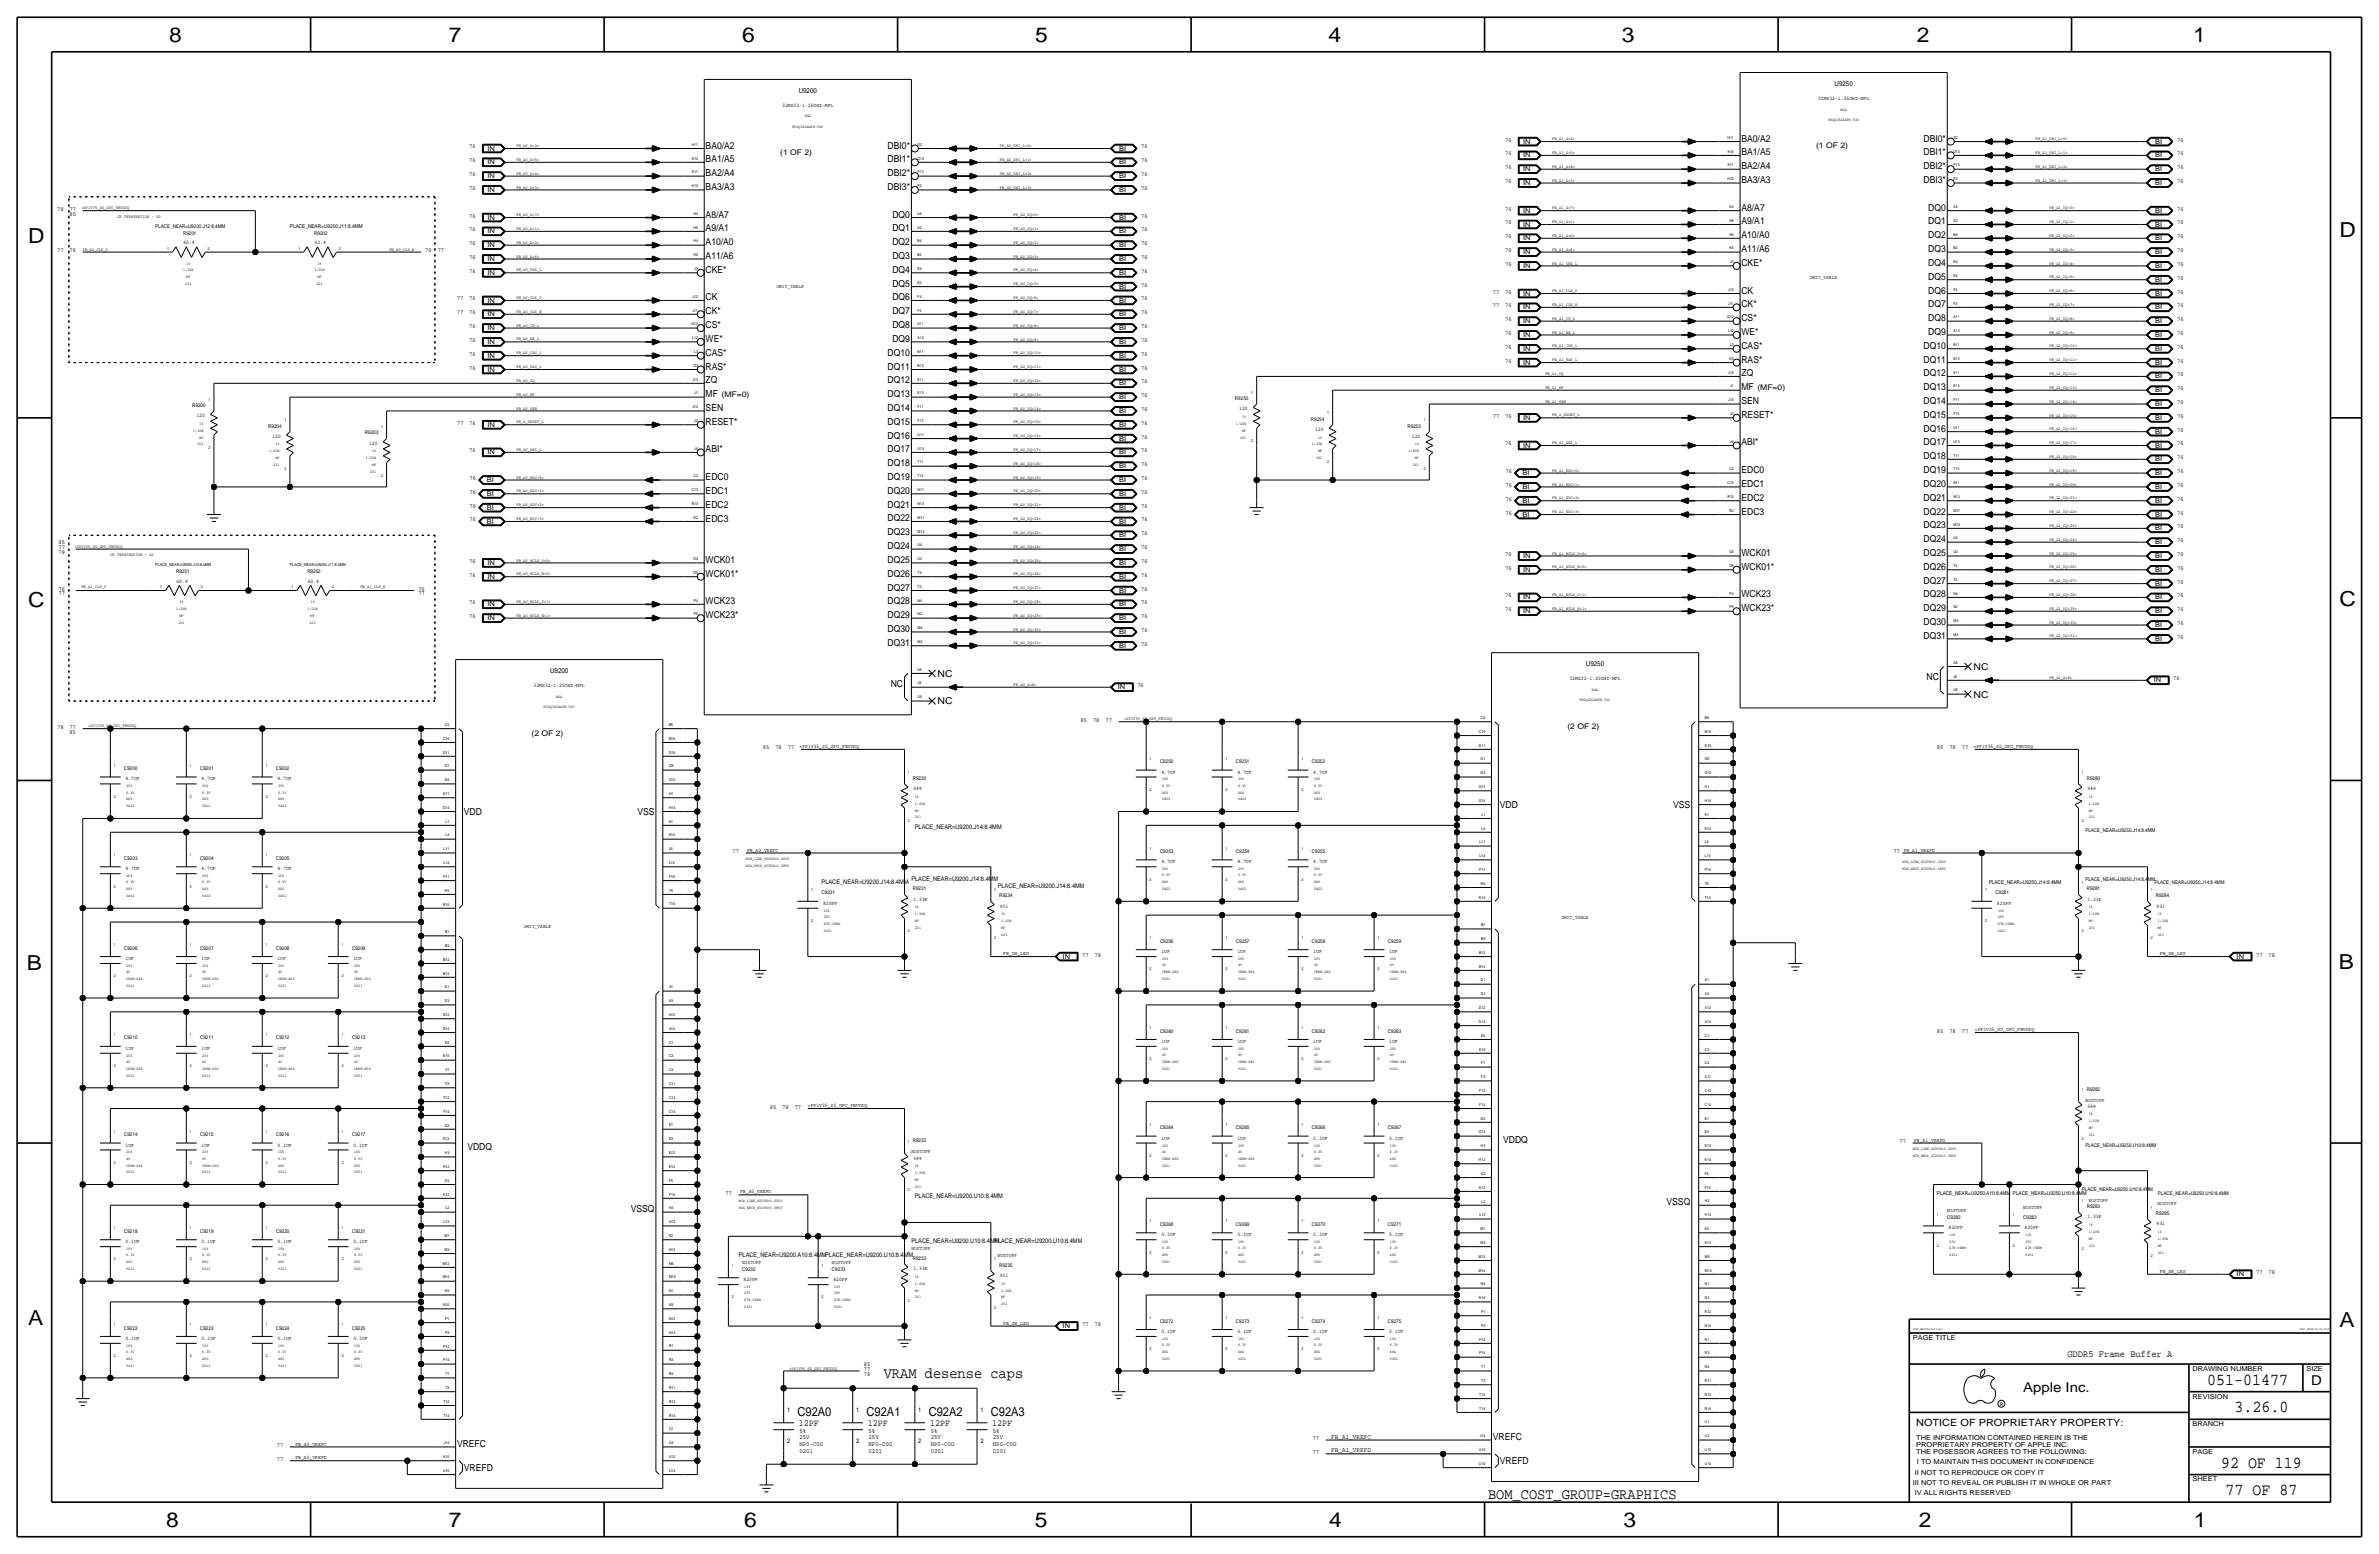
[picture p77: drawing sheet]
<svg xmlns="http://www.w3.org/2000/svg" width="875mm" height="572mm" viewBox="0 0 875 572" stroke-linecap="round" stroke-linejoin="round" font-family="sans-serif">
<defs><g id="words">
<g font-size="7.6">
<text x="62.2" y="15.5">8</text>
<text x="165" y="15.5">7</text>
<text x="273" y="15.5">6</text>
<text x="380.7" y="15.5">5</text>
<text x="488.6" y="15.5">4</text>
<text x="596.6" y="15.5">3</text>
<text x="705.1" y="15.5">2</text>
<text x="806.7" y="15.5">1</text>
<text x="10.4" y="89.4">D</text>
<text x="860.5" y="87.1">D</text>
<text x="10.4" y="223.3">C</text>
<text x="860.5" y="222.8">C</text>
<text x="9.8" y="356.6">B</text>
<text x="860.2" y="356.4">B</text>
<text x="10.4" y="487.4">A</text>
<text x="860.5" y="488.2">A</text>
<text x="61.2" y="561.6">8</text>
<text x="165" y="561.6">7</text>
<text x="273.8" y="561.6">6</text>
<text x="380.7" y="561.6">5</text>
<text x="488.9" y="561.6">4</text>
<text x="597.1" y="561.6">3</text>
<text x="705.8" y="561.6">2</text>
<text x="806.9" y="561.6">1</text>
</g>
<g font-size="6.2">
<text x="811.9" y="509.3">051-01477</text>
<text x="821.9" y="519.4">3.26.0</text>
<text x="817" y="539.8">92 OF 119</text>
<text x="818.6" y="549.9">77 OF 87</text>
</g>
<g font-size="5.6">
<text x="325.1" y="506.7">VRAM desense caps</text>
<text x="547.3" y="551.2">BOM_COST_GROUP=GRAPHICS</text>
</g>
<g font-size="5">
<text x="850.1" y="509.3">D</text>
<text x="744.2" y="511.8">Apple Inc.</text>
</g>
<g font-size="4.6">
<text x="293.3" y="520.7">C92A0</text>
<text x="318.7" y="520.7">C92A1</text>
<text x="341.6" y="520.7">C92A2</text>
<text x="364.4" y="520.7">C92A3</text>
</g>
<text font-size="3.7" x="704.8" y="524.5">NOTICE OF PROPRIETARY PROPERTY:</text>
<text font-size="3.6" x="760.4" y="499.1">GDDR5 Frame Buffer A</text>
<g font-size="3.5">
<text x="640.5" y="52.1">BA0/A2</text>
<text x="707.5" y="52.1">DBI0*</text>
<text x="259.5" y="59.7">BA1/A5</text>
<text x="259.5" y="54.6">BA0/A2</text>
<text x="326.5" y="59.7">DBI1*</text>
<text x="326.5" y="54.6">DBI0*</text>
<text x="640.5" y="57.2">BA1/A5</text>
<text x="707.5" y="57.2">DBI1*</text>
<text x="259.5" y="64.8">BA2/A4</text>
<text x="326.5" y="64.8">DBI2*</text>
<text x="640.5" y="62.2">BA2/A4</text>
<text x="707.5" y="62.2">DBI2*</text>
<text x="259.5" y="69.9">BA3/A3</text>
<text x="326.5" y="69.9">DBI3*</text>
<text x="640.5" y="67.3">BA3/A3</text>
<text x="707.5" y="67.3">DBI3*</text>
<text x="640.5" y="77.5">A8/A7</text>
<text x="709.2" y="77.5">DQ0</text>
<text x="259.5" y="80">A8/A7</text>
<text x="328.2" y="80">DQ0</text>
<text x="640.5" y="82.6">A9/A1</text>
<text x="709.2" y="82.6">DQ1</text>
<text x="259.5" y="85.1">A9/A1</text>
<text x="328.2" y="85.1">DQ1</text>
<text x="640.5" y="87.6">A10/A0</text>
<text x="709.2" y="87.6">DQ2</text>
<text x="259.5" y="95.3">A11/A6</text>
<text x="259.5" y="90.2">A10/A0</text>
<text x="328.2" y="95.3">DQ3</text>
<text x="328.2" y="90.2">DQ2</text>
<text x="640.5" y="92.7">A11/A6</text>
<text x="709.2" y="92.7">DQ3</text>
<text x="259.5" y="100.3">CKE*</text>
<text x="328.2" y="100.3">DQ4</text>
<text x="640.5" y="97.8">CKE*</text>
<text x="709.2" y="97.8">DQ4</text>
<text x="328.2" y="105.4">DQ5</text>
<text x="640.5" y="108">CK</text>
<text x="709.2" y="102.9">DQ5</text>
<text x="709.2" y="108">DQ6</text>
<text x="259.5" y="110.5">CK</text>
<text x="328.2" y="110.5">DQ6</text>
<text x="640.5" y="113">CK*</text>
<text x="709.2" y="113">DQ7</text>
<text x="259.5" y="115.6">CK*</text>
<text x="328.2" y="115.6">DQ7</text>
<text x="640.5" y="118.1">CS*</text>
<text x="709.2" y="118.1">DQ8</text>
<text x="259.5" y="125.7">WE*</text>
<text x="259.5" y="120.7">CS*</text>
<text x="328.2" y="120.7">DQ8</text>
<text x="328.2" y="125.7">DQ9</text>
<text x="640.5" y="123.2">WE*</text>
<text x="709.2" y="123.2">DQ9</text>
<text x="259.5" y="130.8">CAS*</text>
<text x="326.5" y="130.8">DQ10</text>
<text x="640.5" y="128.3">CAS*</text>
<text x="707.5" y="128.3">DQ10</text>
<text x="259.5" y="135.9">RAS*</text>
<text x="326.5" y="135.9">DQ11</text>
<text x="640.5" y="133.4">RAS*</text>
<text x="707.5" y="133.4">DQ11</text>
<text x="259.5" y="141">ZQ</text>
<text x="326.5" y="141">DQ12</text>
<text x="640.5" y="138.4">ZQ</text>
<text x="640.5" y="143.5">MF</text>
<text x="707.5" y="138.4">DQ12</text>
<text x="707.5" y="143.5">DQ13</text>
<text x="259.5" y="146.1">MF</text>
<text x="326.5" y="146.1">DQ13</text>
<text x="640.5" y="148.6">SEN</text>
<text x="707.5" y="148.6">DQ14</text>
<text x="259.5" y="151.1">SEN</text>
<text x="326.5" y="151.1">DQ14</text>
<text x="640.5" y="153.7">RESET*</text>
<text x="707.5" y="153.7">DQ15</text>
<text x="259.5" y="156.2">RESET*</text>
<text x="326.5" y="161.3">DQ16</text>
<text x="326.5" y="156.2">DQ15</text>
<text x="707.5" y="158.8">DQ16</text>
<text x="259.5" y="166.4">ABI*</text>
<text x="326.5" y="166.4">DQ17</text>
<text x="640.5" y="163.8">ABI*</text>
<text x="707.5" y="163.8">DQ17</text>
<text x="326.5" y="171.5">DQ18</text>
<text x="707.5" y="168.9">DQ18</text>
<text x="707.5" y="174">DQ19</text>
<text x="259.5" y="176.5">EDC0</text>
<text x="326.5" y="176.5">DQ19</text>
<text x="640.5" y="179.1">EDC1</text>
<text x="640.5" y="174">EDC0</text>
<text x="707.5" y="179.1">DQ20</text>
<text x="259.5" y="181.6">EDC1</text>
<text x="326.5" y="181.6">DQ20</text>
<text x="640.5" y="184.2">EDC2</text>
<text x="707.5" y="184.2">DQ21</text>
<text x="259.5" y="186.7">EDC2</text>
<text x="259.5" y="191.8">EDC3</text>
<text x="326.5" y="186.7">DQ21</text>
<text x="326.5" y="191.8">DQ22</text>
<text x="640.5" y="189.2">EDC3</text>
<text x="707.5" y="189.2">DQ22</text>
<text x="326.5" y="196.9">DQ23</text>
<text x="707.5" y="194.3">DQ23</text>
<text x="326.5" y="201.9">DQ24</text>
<text x="707.5" y="199.4">DQ24</text>
<text x="259.5" y="207">WCK01</text>
<text x="326.5" y="207">DQ25</text>
<text x="640.5" y="209.6">WCK01*</text>
<text x="640.5" y="204.5">WCK01</text>
<text x="707.5" y="204.5">DQ25</text>
<text x="707.5" y="209.6">DQ26</text>
<text x="259.5" y="212.1">WCK01*</text>
<text x="326.5" y="212.1">DQ26</text>
<text x="707.5" y="214.6">DQ27</text>
<text x="326.5" y="217.2">DQ27</text>
<text x="640.5" y="219.7">WCK23</text>
<text x="707.5" y="219.7">DQ28</text>
<text x="259.5" y="222.3">WCK23</text>
<text x="259.5" y="227.3">WCK23*</text>
<text x="326.5" y="227.3">DQ29</text>
<text x="326.5" y="222.3">DQ28</text>
<text x="640.5" y="224.8">WCK23*</text>
<text x="707.5" y="224.8">DQ29</text>
<text x="326.5" y="232.4">DQ30</text>
<text x="707.5" y="229.9">DQ30</text>
<text x="326.5" y="237.5">DQ31</text>
<text x="707.5" y="235">DQ31</text>
<text x="344.9" y="248.9">NC</text>
<text x="708.6" y="250.2">NC</text>
<text x="725.9" y="246.4">NC</text>
<text x="327.6" y="252.7">NC</text>
<text x="725.9" y="256.5">NC</text>
<text x="344.9" y="259.1">NC</text>
<text x="170.6" y="299.7">VDD</text>
<text x="234.4" y="299.7">VSS</text>
<text x="551.6" y="297.2">VDD</text>
<text x="615.4" y="297.2">VSS</text>
<text x="171.9" y="422.9">VDDQ</text>
<text x="552.9" y="420.4">VDDQ</text>
<text x="613" y="443.2">VSSQ</text>
<text x="232" y="445.8">VSSQ</text>
<text x="293.8" y="524.5">12PF</text>
<text x="319.2" y="524.5">12PF</text>
<text x="342.1" y="524.5">12PF</text>
<text x="364.9" y="524.5">12PF</text>
<text x="168.1" y="532.1">VREFC</text>
<text x="549.1" y="529.6">VREFC</text>
<text x="551.6" y="538.5">VREFD</text>
<text x="170.6" y="541">VREFD</text>
</g>
<g font-size="2.9">
<text x="287" y="57.2">(1 OF 2)</text>
<text x="668" y="54.6">(1 OF 2)</text>
<text x="646.4" y="143.5">(MF=0)</text>
<text x="265.4" y="146">(MF=0)</text>
<text x="576.5" y="268">(2 OF 2)</text>
<text x="195.5" y="270.5">(2 OF 2)</text>
</g>
<g font-size="2.6">
<text x="293.8" y="34.3">U9200</text>
<text x="674.8" y="31.8">U9250</text>
<text x="583.3" y="245.1">U9250</text>
<text x="202.3" y="247.7">U9200</text>
</g>
<g font-size="2.5">
<text x="560.3" y="52.8">IN</text>
<text x="792.7" y="52.8">BI</text>
<text x="179.3" y="55.4">IN</text>
<text x="411.7" y="55.4">BI</text>
<text x="560.3" y="57.9">IN</text>
<text x="792.7" y="57.9">BI</text>
<text x="179.3" y="65.5">IN</text>
<text x="179.3" y="60.5">IN</text>
<text x="411.7" y="65.5">BI</text>
<text x="411.7" y="60.5">BI</text>
<text x="560.3" y="63">IN</text>
<text x="792.7" y="63">BI</text>
<text x="179.3" y="70.6">IN</text>
<text x="411.7" y="70.6">BI</text>
<text x="560.3" y="68.1">IN</text>
<text x="792.7" y="68.1">BI</text>
<text x="179.3" y="80.8">IN</text>
<text x="411.7" y="80.8">BI</text>
<text x="560.3" y="83.3">IN</text>
<text x="560.3" y="78.2">IN</text>
<text x="792.7" y="83.3">BI</text>
<text x="792.7" y="78.2">BI</text>
<text x="179.3" y="85.9">IN</text>
<text x="411.7" y="85.9">BI</text>
<text x="560.3" y="88.4">IN</text>
<text x="792.7" y="88.4">BI</text>
<text x="179.3" y="90.9">IN</text>
<text x="411.7" y="90.9">BI</text>
<text x="560.3" y="93.5">IN</text>
<text x="792.7" y="93.5">BI</text>
<text x="179.3" y="101.1">IN</text>
<text x="179.3" y="96">IN</text>
<text x="411.7" y="101.1">BI</text>
<text x="411.7" y="96">BI</text>
<text x="560.3" y="98.6">IN</text>
<text x="792.7" y="98.6">BI</text>
<text x="411.7" y="106.2">BI</text>
<text x="792.7" y="103.6">BI</text>
<text x="179.3" y="111.3">IN</text>
<text x="411.7" y="111.3">BI</text>
<text x="560.3" y="108.7">IN</text>
<text x="560.3" y="113.8">IN</text>
<text x="792.7" y="113.8">BI</text>
<text x="792.7" y="108.7">BI</text>
<text x="179.3" y="116.3">IN</text>
<text x="411.7" y="116.3">BI</text>
<text x="560.3" y="118.9">IN</text>
<text x="792.7" y="118.9">BI</text>
<text x="179.3" y="121.4">IN</text>
<text x="411.7" y="121.4">BI</text>
<text x="560.3" y="124">IN</text>
<text x="792.7" y="124">BI</text>
<text x="179.3" y="131.6">IN</text>
<text x="179.3" y="126.5">IN</text>
<text x="411.7" y="131.6">BI</text>
<text x="411.7" y="126.5">BI</text>
<text x="560.3" y="129">IN</text>
<text x="792.7" y="129">BI</text>
<text x="179.3" y="136.7">IN</text>
<text x="411.7" y="136.7">BI</text>
<text x="560.3" y="134.1">IN</text>
<text x="792.7" y="134.1">BI</text>
<text x="411.7" y="141.7">BI</text>
<text x="792.7" y="139.2">BI</text>
<text x="411.7" y="146.8">BI</text>
<text x="792.7" y="149.4">BI</text>
<text x="792.7" y="144.3">BI</text>
<text x="411.7" y="151.9">BI</text>
<text x="560.3" y="154.4">IN</text>
<text x="792.7" y="154.4">BI</text>
<text x="179.3" y="157">IN</text>
<text x="411.7" y="157">BI</text>
<text x="792.7" y="159.5">BI</text>
<text x="179.3" y="167.1">IN</text>
<text x="411.7" y="167.1">BI</text>
<text x="411.7" y="162.1">BI</text>
<text x="560.3" y="164.6">IN</text>
<text x="792.7" y="164.6">BI</text>
<text x="411.7" y="172.2">BI</text>
<text x="792.7" y="169.7">BI</text>
<text x="179" y="177.3">BI</text>
<text x="411.7" y="177.3">BI</text>
<text x="560" y="174.8">BI</text>
<text x="560" y="179.8">BI</text>
<text x="792.7" y="179.8">BI</text>
<text x="792.7" y="174.8">BI</text>
<text x="179" y="182.4">BI</text>
<text x="411.7" y="182.4">BI</text>
<text x="560" y="184.9">BI</text>
<text x="792.7" y="184.9">BI</text>
<text x="179" y="187.5">BI</text>
<text x="411.7" y="187.5">BI</text>
<text x="560" y="190">BI</text>
<text x="792.7" y="190">BI</text>
<text x="179" y="192.5">BI</text>
<text x="411.7" y="197.6">BI</text>
<text x="411.7" y="192.5">BI</text>
<text x="792.7" y="195.1">BI</text>
<text x="411.7" y="202.7">BI</text>
<text x="792.7" y="200.2">BI</text>
<text x="179.3" y="207.8">IN</text>
<text x="411.7" y="207.8">BI</text>
<text x="560.3" y="205.2">IN</text>
<text x="792.7" y="205.2">BI</text>
<text x="179.3" y="212.9">IN</text>
<text x="411.7" y="212.9">BI</text>
<text x="560.3" y="210.3">IN</text>
<text x="792.7" y="215.4">BI</text>
<text x="792.7" y="210.3">BI</text>
<text x="411.7" y="217.9">BI</text>
<text x="560.3" y="220.5">IN</text>
<text x="792.7" y="220.5">BI</text>
<text x="179.3" y="223">IN</text>
<text x="411.7" y="223">BI</text>
<text x="560.3" y="225.6">IN</text>
<text x="792.7" y="225.6">BI</text>
<text x="179.3" y="228.1">IN</text>
<text x="411.7" y="233.2">BI</text>
<text x="411.7" y="228.1">BI</text>
<text x="792.7" y="230.6">BI</text>
<text x="411.7" y="238.3">BI</text>
<text x="792.7" y="235.7">BI</text>
<text x="792.2" y="251">IN</text>
<text x="411.2" y="253.5">IN</text>
<text x="390.9" y="352.6">IN</text>
<text x="822.7" y="352.6">IN</text>
<text x="822.7" y="469.4">IN</text>
<text x="390.9" y="488.4">IN</text>
<text x="703.5" y="492.8">PAGE TITLE</text>
<text x="806.4" y="504.2">DRAWING NUMBER</text>
<text x="848.3" y="504.2">SIZE</text>
<text x="806.4" y="514.4">REVISION</text>
<text x="806.4" y="524.5">BRANCH</text>
<text x="489.7" y="529.1">FB_A1_VREFC</text>
<text x="704.8" y="532.1">PROPRIETARY PROPERTY OF APPLE INC.</text>
<text x="704.8" y="529.6">THE INFORMATION CONTAINED HEREIN IS THE</text>
<text x="489.7" y="534.2">FB_A1_VREFD</text>
<text x="704.8" y="534.7">THE POSESSOR AGREES TO THE FOLLOWING:</text>
<text x="705.1" y="538.5">I TO MAINTAIN THIS DOCUMENT IN CONFIDENCE</text>
<text x="806.4" y="534.7">PAGE</text>
<text x="704.3" y="542.3">II NOT TO REPRODUCE OR COPY IT</text>
<text x="806.4" y="544.8">SHEET</text>
<text x="703.5" y="546.1">III NOT TO REVEAL OR PUBLISH IT IN WHOLE OR PART</text>
<text x="704.3" y="549.9">IV ALL RIGHTS RESERVED</text>
</g>
<g font-size="2.3">
<text x="553.6" y="52.1">76</text>
<text x="800.8" y="52.1">76</text>
<text x="172.6" y="59.7">76</text>
<text x="172.6" y="54.6">76</text>
<text x="419.8" y="59.7">76</text>
<text x="419.8" y="54.6">76</text>
<text x="553.6" y="57.1">76</text>
<text x="800.8" y="57.2">76</text>
<text x="172.6" y="64.8">76</text>
<text x="419.8" y="64.8">76</text>
<text x="553.6" y="62.2">76</text>
<text x="800.8" y="62.2">76</text>
<text x="172.6" y="69.8">76</text>
<text x="419.8" y="69.8">76</text>
<text x="553.6" y="67.3">76</text>
<text x="800.8" y="67.3">76</text>
<text x="21" y="77.5">78</text>
<text x="25.6" y="77.5">77</text>
<text x="553.6" y="77.5">76</text>
<text x="800.8" y="77.5">76</text>
<text x="25.6" y="79.3">85</text>
<text x="172.6" y="80">76</text>
<text x="419.8" y="80">76</text>
<text x="553.6" y="82.5">76</text>
<text x="800.8" y="82.6">76</text>
<text x="172.6" y="85.1">76</text>
<text x="419.8" y="85.1">76</text>
<text x="553.6" y="87.6">76</text>
<text x="800.8" y="87.6">76</text>
<text x="21" y="92.7">77</text>
<text x="25.6" y="92.7">76</text>
<text x="156.4" y="92.7">76</text>
<text x="161" y="92.7">77</text>
<text x="172.6" y="95.2">76</text>
<text x="172.6" y="90.2">76</text>
<text x="419.8" y="95.3">76</text>
<text x="419.8" y="90.2">76</text>
<text x="553.6" y="92.7">76</text>
<text x="800.8" y="92.7">76</text>
<text x="172.6" y="100.3">76</text>
<text x="419.8" y="100.3">76</text>
<text x="553.6" y="97.8">76</text>
<text x="800.8" y="97.8">76</text>
<text x="419.8" y="105.4">76</text>
<text x="549" y="107.9">77</text>
<text x="553.6" y="107.9">76</text>
<text x="800.8" y="108">76</text>
<text x="800.8" y="102.9">76</text>
<text x="168" y="110.5">77</text>
<text x="172.6" y="110.5">76</text>
<text x="419.8" y="110.5">76</text>
<text x="549" y="113">77</text>
<text x="553.6" y="113">76</text>
<text x="800.8" y="113">76</text>
<text x="168" y="115.6">77</text>
<text x="172.6" y="115.6">76</text>
<text x="419.8" y="115.6">76</text>
<text x="553.6" y="118.1">76</text>
<text x="800.8" y="118.1">76</text>
<text x="172.6" y="125.7">76</text>
<text x="172.6" y="120.7">76</text>
<text x="419.8" y="125.7">76</text>
<text x="419.8" y="120.7">76</text>
<text x="553.6" y="123.2">76</text>
<text x="800.8" y="123.2">76</text>
<text x="172.6" y="130.8">76</text>
<text x="419.8" y="130.8">76</text>
<text x="553.6" y="128.3">76</text>
<text x="800.8" y="128.3">76</text>
<text x="172.6" y="135.9">76</text>
<text x="419.8" y="135.9">76</text>
<text x="553.6" y="133.3">76</text>
<text x="800.8" y="133.4">76</text>
<text x="419.8" y="141">76</text>
<text x="800.8" y="143.5">76</text>
<text x="800.8" y="138.4">76</text>
<text x="419.8" y="146.1">76</text>
<text x="800.8" y="148.6">76</text>
<text x="419.8" y="151.1">76</text>
<text x="549" y="153.7">77</text>
<text x="553.6" y="153.7">76</text>
<text x="800.8" y="153.7">76</text>
<text x="168" y="156.2">77</text>
<text x="172.6" y="156.2">76</text>
<text x="419.8" y="161.3">76</text>
<text x="419.8" y="156.2">76</text>
<text x="800.8" y="158.8">76</text>
<text x="172.6" y="166.4">76</text>
<text x="419.8" y="166.4">76</text>
<text x="553.6" y="163.8">76</text>
<text x="800.8" y="163.8">76</text>
<text x="419.8" y="171.5">76</text>
<text x="553.7" y="174">76</text>
<text x="800.8" y="174">76</text>
<text x="800.8" y="168.9">76</text>
<text x="172.7" y="176.5">76</text>
<text x="419.8" y="176.5">76</text>
<text x="553.7" y="179.1">76</text>
<text x="800.8" y="179.1">76</text>
<text x="172.7" y="181.6">76</text>
<text x="419.8" y="181.6">76</text>
<text x="553.7" y="184.2">76</text>
<text x="800.8" y="184.2">76</text>
<text x="172.7" y="191.8">76</text>
<text x="172.7" y="186.7">76</text>
<text x="419.8" y="191.8">76</text>
<text x="419.8" y="186.7">76</text>
<text x="553.7" y="189.2">76</text>
<text x="800.8" y="189.2">76</text>
<text x="419.8" y="196.9">76</text>
<text x="800.8" y="194.3">76</text>
<text x="21.5" y="200.1">85</text>
<text x="21.5" y="203.8">78</text>
<text x="21.5" y="201.9">77</text>
<text x="419.8" y="201.9">76</text>
<text x="800.8" y="199.4">76</text>
<text x="172.6" y="207">76</text>
<text x="419.8" y="207">76</text>
<text x="553.6" y="204.5">76</text>
<text x="553.6" y="209.5">76</text>
<text x="800.8" y="209.5">76</text>
<text x="800.8" y="204.5">76</text>
<text x="172.6" y="212.1">76</text>
<text x="419.8" y="212.1">76</text>
<text x="800.8" y="214.6">76</text>
<text x="21.5" y="219">77</text>
<text x="21.5" y="217.2">76</text>
<text x="153.9" y="219">77</text>
<text x="153.9" y="217.2">76</text>
<text x="419.8" y="217.2">76</text>
<text x="553.6" y="219.7">76</text>
<text x="800.8" y="219.7">76</text>
<text x="172.6" y="227.3">76</text>
<text x="172.6" y="222.3">76</text>
<text x="419.8" y="227.3">76</text>
<text x="419.8" y="222.3">76</text>
<text x="553.6" y="224.8">76</text>
<text x="800.8" y="224.8">76</text>
<text x="419.8" y="232.4">76</text>
<text x="800.8" y="229.9">76</text>
<text x="419.8" y="237.5">76</text>
<text x="800.8" y="234.9">76</text>
<text x="799.3" y="250.2">76</text>
<text x="418.3" y="252.7">76</text>
<text x="21" y="268">78</text>
<text x="25.6" y="269.8">85</text>
<text x="25.6" y="268">77</text>
<text x="397.5" y="265.4">85</text>
<text x="402" y="265.4">78</text>
<text x="406.6" y="265.4">77</text>
<text x="280.6" y="275.6">85</text>
<text x="285.2" y="275.6">78</text>
<text x="289.8" y="275.6">77</text>
<text x="712.4" y="275.6">85</text>
<text x="717" y="275.6">78</text>
<text x="721.6" y="275.6">77</text>
<text x="336.5" y="304.8">PLACE_NEAR=U9200.J14:8.4MM</text>
<text x="269.4" y="313.7">77</text>
<text x="696.4" y="313.7">77</text>
<text x="335.2" y="323.9">PLACE_NEAR=U9200.J14:8.4MM</text>
<text x="302.2" y="325.1">PLACE_NEAR=U9200.J14:8.4MM</text>
<text x="367" y="326.4">PLACE_NEAR=U9200.J14:8.4MM</text>
<text x="398" y="351.8">77</text>
<text x="402.6" y="351.8">78</text>
<text x="829.8" y="351.8">77</text>
<text x="834.4" y="351.8">78</text>
<text x="712.4" y="379.7">85</text>
<text x="717" y="379.7">78</text>
<text x="721.6" y="379.7">77</text>
<text x="283.2" y="407.7">85</text>
<text x="287.7" y="407.7">78</text>
<text x="292.3" y="407.7">77</text>
<text x="698.7" y="420.4">77</text>
<text x="266.9" y="439.4">77</text>
<text x="336.5" y="440.7">PLACE_NEAR=U9200.U10:8.4MM</text>
<text x="335.2" y="457.2">PLACE_NEAR=U9200.U10:8.4MM</text>
<text x="365.7" y="457.2">PLACE_NEAR=U9200.U10:8.4MM</text>
<text x="271.7" y="462.3">PLACE_NEAR=U9200.A10:8.4MMPLACE_NEAR=U9200.U10:8.4MM</text>
<text x="829.8" y="468.6">77</text>
<text x="834.4" y="468.6">78</text>
<text x="398" y="487.7">77</text>
<text x="402.6" y="487.7">78</text>
<text x="317.7" y="502.4">85</text>
<text x="317.7" y="506">78</text>
<text x="317.7" y="504.2">77</text>
<text x="289.5" y="519.4">1</text>
<text x="314.9" y="519.4">1</text>
<text x="337.8" y="519.4">1</text>
<text x="360.6" y="519.4">1</text>
<text x="294.1" y="527.1">5%</text>
<text x="319.5" y="527.1">5%</text>
<text x="342.3" y="527.1">5%</text>
<text x="365.2" y="527.1">5%</text>
<text x="101.8" y="532.1">77</text>
<text x="289.5" y="530.9">2</text>
<text x="294.1" y="531.9">NP0-C0G</text>
<text x="294.1" y="529.3">25V</text>
<text x="314.9" y="530.9">2</text>
<text x="319.5" y="529.3">25V</text>
<text x="319.5" y="531.9">NP0-C0G</text>
<text x="337.8" y="530.9">2</text>
<text x="342.3" y="529.3">25V</text>
<text x="342.3" y="531.9">NP0-C0G</text>
<text x="360.6" y="530.9">2</text>
<text x="365.2" y="531.9">NP0-C0G</text>
<text x="365.2" y="529.3">25V</text>
<text x="482.8" y="529.6">77</text>
<text x="101.8" y="537.2">77</text>
<text x="294.1" y="534.4">0201</text>
<text x="319.5" y="534.4">0201</text>
<text x="342.3" y="534.4">0201</text>
<text x="365.2" y="534.4">0201</text>
<text x="482.8" y="534.7">77</text>
</g>
<g font-size="2">
<text x="287.7" y="39.4">32MX32-1.25GHZ-MFL</text>
<text x="668.7" y="36.8">32MX32-1.25GHZ-MFL</text>
<text x="106.6" y="83.8">PLACE_NEAR=U9200.J11:8.4MM</text>
<text x="67.5" y="89.9">60.4</text>
<text x="115.7" y="89.9">60.4</text>
<text x="72.2" y="153.4">120</text>
<text x="455.8" y="150.9">120</text>
<text x="100.2" y="161">120</text>
<text x="483.7" y="158.5">120</text>
<text x="519.3" y="161">120</text>
<text x="135.7" y="163.6">120</text>
<text x="64.9" y="214.4">60.4</text>
<text x="113.2" y="214.4">60.4</text>
<text x="577.3" y="250.2">32MX32-1.25GHZ-MFL</text>
<text x="196.3" y="252.7">32MX32-1.25GHZ-MFL</text>
<text x="294.1" y="275.1">=PP1V35_S0_GPU_FBVDDQ</text>
<text x="725.9" y="275.1">=PP1V35_S0_GPU_FBVDDQ</text>
<text x="46.2" y="287">4.7UF</text>
<text x="74.1" y="287">4.7UF</text>
<text x="102.1" y="287">4.7UF</text>
<text x="427.2" y="284.5">4.7UF</text>
<text x="455.1" y="284.5">4.7UF</text>
<text x="483.1" y="284.5">4.7UF</text>
<text x="336" y="290.6">549</text>
<text x="767.8" y="290.6">549</text>
<text x="274.8" y="313.2">FB_A0_VREFC</text>
<text x="427.2" y="317.5">4.7UF</text>
<text x="455.1" y="317.5">4.7UF</text>
<text x="483.1" y="317.5">4.7UF</text>
<text x="700.2" y="313.2">FB_A1_VREFC</text>
<text x="46.2" y="320">4.7UF</text>
<text x="74.1" y="320">4.7UF</text>
<text x="102.1" y="320">4.7UF</text>
<text x="731.5" y="325.1">PLACE_NEAR=U9250.J14:8.4MM</text>
<text x="302.7" y="332.7">820PF</text>
<text x="336" y="331.2">1.33K</text>
<text x="367.7" y="333.8">931</text>
<text x="734.5" y="332.7">820PF</text>
<text x="767.8" y="331.2">1.33K</text>
<text x="793.2" y="333.8">931</text>
<text x="46.2" y="353.1">1UF</text>
<text x="74.1" y="353.1">1UF</text>
<text x="102.1" y="353.1">1UF</text>
<text x="130" y="353.1">1UF</text>
<text x="369" y="351.3">FB_SW_LEG</text>
<text x="427.2" y="350.5">1UF</text>
<text x="455.1" y="350.5">1UF</text>
<text x="483.1" y="350.5">1UF</text>
<text x="511" y="350.5">1UF</text>
<text x="794.5" y="351.3">FB_SW_LEG</text>
<text x="427.2" y="383.5">1UF</text>
<text x="455.1" y="383.5">1UF</text>
<text x="483.1" y="383.5">1UF</text>
<text x="511" y="383.5">1UF</text>
<text x="726.4" y="379.2">=PP1V35_S0_GPU_FBVDDQ</text>
<text x="46.2" y="386.1">1UF</text>
<text x="74.1" y="386.1">1UF</text>
<text x="102.1" y="386.1">1UF</text>
<text x="130" y="386.1">1UF</text>
<text x="297.1" y="407.2">=PP1V35_S0_GPU_FBVDDQ</text>
<text x="767.8" y="407.4">549</text>
<text x="427.2" y="419.1">1UF</text>
<text x="455.1" y="419.1">1UF</text>
<text x="483.1" y="419.1">0.1UF</text>
<text x="511" y="419.1">0.1UF</text>
<text x="704" y="419.9">FB_A1_VREFD</text>
<text x="46.2" y="421.6">1UF</text>
<text x="74.1" y="421.6">1UF</text>
<text x="102.1" y="421.6">0.1UF</text>
<text x="130" y="421.6">0.1UF</text>
<text x="336" y="426.5">549</text>
<text x="272.2" y="438.9">FB_A0_VREFD</text>
<text x="712.4" y="439.4">PLACE_NEAR=U9250.A10:8.4MM</text>
<text x="740.4" y="439.4">PLACE_NEAR=U9250.U10:8.4MM</text>
<text x="767.8" y="448.1">1.33K</text>
<text x="427.2" y="454.7">0.1UF</text>
<text x="455.1" y="454.7">0.1UF</text>
<text x="483.1" y="454.7">0.1UF</text>
<text x="511" y="454.7">0.1UF</text>
<text x="716.7" y="452.1">820PF</text>
<text x="744.7" y="452.1">820PF</text>
<text x="793.2" y="450.6">931</text>
<text x="46.2" y="457.2">0.1UF</text>
<text x="74.1" y="457.2">0.1UF</text>
<text x="102.1" y="457.2">0.1UF</text>
<text x="130" y="457.2">0.1UF</text>
<text x="336" y="467.1">1.33K</text>
<text x="273.5" y="471.2">820PF</text>
<text x="306.5" y="471.2">820PF</text>
<text x="367.7" y="469.6">931</text>
<text x="794.5" y="468.1">FB_SW_LEG</text>
<text x="369" y="487.2">FB_SW_LEG</text>
<text x="427.2" y="490.2">0.1UF</text>
<text x="455.1" y="490.2">0.1UF</text>
<text x="483.1" y="490.2">0.1UF</text>
<text x="511" y="490.2">0.1UF</text>
<text x="46.2" y="492.8">0.1UF</text>
<text x="74.1" y="492.8">0.1UF</text>
<text x="102.1" y="492.8">0.1UF</text>
<text x="130" y="492.8">0.1UF</text>
<text x="108.7" y="531.6">FB_A0_VREFC</text>
<text x="108.7" y="536.7">FB_A0_VREFD</text>
</g>
<g font-size="1.9">
<text x="57.1" y="83.8">PLACE_NEAR=U9200.J12:8.4MM</text>
<text x="67.3" y="86.4">R9201</text>
<text x="115.6" y="86.4">R9202</text>
<text x="285.6" y="106">OMIT_TABLE</text>
<text x="665.7" y="102.7">OMIT_TABLE</text>
<text x="70.7" y="149.6">R9200</text>
<text x="454.2" y="147.1">R9250</text>
<text x="482.2" y="154.7">R9254</text>
<text x="98.6" y="157.2">R9204</text>
<text x="134.2" y="159.8">R9203</text>
<text x="517.7" y="157.2">R9253</text>
<text x="64.8" y="210.8">R9251</text>
<text x="113" y="210.8">R9252</text>
<text x="426.7" y="280.7">C9250</text>
<text x="454.6" y="280.7">C9251</text>
<text x="482.5" y="280.7">C9252</text>
<text x="45.7" y="283.2">C9200</text>
<text x="73.6" y="283.2">C9201</text>
<text x="101.5" y="283.2">C9202</text>
<text x="335.7" y="286.8">R9230</text>
<text x="767.5" y="286.8">R9280</text>
<text x="767" y="306.1">PLACE_NEAR=U9250.J14:8.4MM</text>
<text x="45.7" y="316.2">C9203</text>
<text x="73.6" y="316.2">C9204</text>
<text x="101.5" y="316.2">C9205</text>
<text x="426.7" y="313.7">C9253</text>
<text x="454.6" y="313.7">C9254</text>
<text x="482.5" y="313.7">C9255</text>
<text x="767" y="323.9">PLACE_NEAR=U9250.J14:8.4MM</text>
<text x="302.2" y="328.9">C9231</text>
<text x="335.7" y="327.4">R9231</text>
<text x="367.5" y="329.9">R9234</text>
<text x="734" y="328.9">C9281</text>
<text x="767.5" y="327.4">R9281</text>
<text x="792.4" y="325.1">PLACE_NEAR=U9250.J14:8.4MM</text>
<text x="792.9" y="329.9">R9284</text>
<text x="192.7" y="341.1">OMIT_TABLE</text>
<text x="574.3" y="337.8">OMIT_TABLE</text>
<text x="426.7" y="346.7">C9256</text>
<text x="454.6" y="346.7">C9257</text>
<text x="482.5" y="346.7">C9258</text>
<text x="510.5" y="346.7">C9259</text>
<text x="45.7" y="349.2">C9206</text>
<text x="73.6" y="349.2">C9207</text>
<text x="101.5" y="349.2">C9208</text>
<text x="129.5" y="349.2">C9209</text>
<text x="45.7" y="382.3">C9210</text>
<text x="73.6" y="382.3">C9211</text>
<text x="101.5" y="382.3">C9212</text>
<text x="129.5" y="382.3">C9213</text>
<text x="426.7" y="379.7">C9260</text>
<text x="454.6" y="379.7">C9261</text>
<text x="482.5" y="379.7">C9262</text>
<text x="510.5" y="379.7">C9263</text>
<text x="767.5" y="401.1">R9282</text>
<text x="767" y="405.1">NOSTUFF</text>
<text x="45.7" y="417.8">C9214</text>
<text x="73.6" y="417.8">C9215</text>
<text x="101.5" y="417.8">C9216</text>
<text x="129.5" y="417.8">C9217</text>
<text x="426.7" y="415.3">C9264</text>
<text x="454.6" y="415.3">C9265</text>
<text x="482.5" y="415.3">C9266</text>
<text x="510.5" y="415.3">C9267</text>
<text x="335.2" y="424.2">NOSTUFF</text>
<text x="335.7" y="420.1">R9232</text>
<text x="767" y="421.6">PLACE_NEAR=U9250.U10:8.4MM</text>
<text x="765.8" y="438.1">PLACE_NEAR=U9250.U10:8.4MM</text>
<text x="768.3" y="442">NOSTUFF</text>
<text x="793.7" y="439.4">PLACE_NEAR=U9250.U10:8.4MM</text>
<text x="793.7" y="443.2">NOSTUFF</text>
<text x="716.2" y="448.3">C9282</text>
<text x="716.2" y="445.8">NOSTUFF</text>
<text x="744.2" y="448.3">C9283</text>
<text x="744.2" y="444.5">NOSTUFF</text>
<text x="767.5" y="444.2">R9283</text>
<text x="792.9" y="446.8">R9285</text>
<text x="45.7" y="453.4">C9218</text>
<text x="73.6" y="453.4">C9219</text>
<text x="101.5" y="453.4">C9220</text>
<text x="129.5" y="453.4">C9221</text>
<text x="426.7" y="450.9">C9268</text>
<text x="454.6" y="450.9">C9269</text>
<text x="482.5" y="450.9">C9270</text>
<text x="510.5" y="450.9">C9271</text>
<text x="335.2" y="459.7">NOSTUFF</text>
<text x="273" y="467.4">C9232</text>
<text x="273" y="464.8">NOSTUFF</text>
<text x="306" y="467.4">C9233</text>
<text x="306" y="464.8">NOSTUFF</text>
<text x="335.7" y="463.3">R9233</text>
<text x="367" y="462.3">NOSTUFF</text>
<text x="367.5" y="465.8">R9235</text>
<text x="45.7" y="488.9">C9222</text>
<text x="73.6" y="488.9">C9223</text>
<text x="101.5" y="488.9">C9224</text>
<text x="129.5" y="488.9">C9225</text>
<text x="426.7" y="486.4">C9272</text>
<text x="454.6" y="486.4">C9273</text>
<text x="482.5" y="486.4">C9274</text>
<text x="510.5" y="486.4">C9275</text>
</g>
<text font-size="1.8" x="735.5" y="516.9">R</text>
<g font-size="1.6">
<text x="570.9" y="51.6">FB_A1_A&lt;2&gt;</text>
<text x="748.7" y="51.6">FB_A1_DBI_L&lt;0&gt;</text>
<text x="189.9" y="54.1">FB_A0_A&lt;2&gt;</text>
<text x="189.9" y="59.2">FB_A0_A&lt;5&gt;</text>
<text x="367.7" y="59.2">FB_A0_DBI_L&lt;1&gt;</text>
<text x="367.7" y="54.1">FB_A0_DBI_L&lt;0&gt;</text>
<text x="570.9" y="56.6">FB_A1_A&lt;5&gt;</text>
<text x="748.7" y="56.6">FB_A1_DBI_L&lt;1&gt;</text>
<text x="189.9" y="64.3">FB_A0_A&lt;4&gt;</text>
<text x="367.7" y="64.3">FB_A0_DBI_L&lt;2&gt;</text>
<text x="570.9" y="61.7">FB_A1_A&lt;4&gt;</text>
<text x="748.7" y="61.7">FB_A1_DBI_L&lt;2&gt;</text>
<text x="189.9" y="69.3">FB_A0_A&lt;3&gt;</text>
<text x="367.7" y="69.4">FB_A0_DBI_L&lt;3&gt;</text>
<text x="570.9" y="66.8">FB_A1_A&lt;3&gt;</text>
<text x="748.7" y="66.8">FB_A1_DBI_L&lt;3&gt;</text>
<text x="29.9" y="77">=PP1V35_S0_GPU_FBVDDQ</text>
<text x="570.9" y="77">FB_A1_A&lt;7&gt;</text>
<text x="753.8" y="77">FB_A1_DQ&lt;0&gt;</text>
<text x="43.1" y="80">CK TERMINATION - A0</text>
<text x="189.9" y="79.5">FB_A0_A&lt;7&gt;</text>
<text x="372.8" y="79.5">FB_A0_DQ&lt;0&gt;</text>
<text x="570.9" y="82">FB_A1_A&lt;1&gt;</text>
<text x="753.8" y="82.1">FB_A1_DQ&lt;1&gt;</text>
<text x="189.9" y="89.7">FB_A0_A&lt;0&gt;</text>
<text x="189.9" y="84.6">FB_A0_A&lt;1&gt;</text>
<text x="372.8" y="84.6">FB_A0_DQ&lt;1&gt;</text>
<text x="372.8" y="89.7">FB_A0_DQ&lt;2&gt;</text>
<text x="570.9" y="87.1">FB_A1_A&lt;0&gt;</text>
<text x="753.8" y="87.1">FB_A1_DQ&lt;2&gt;</text>
<text x="30.4" y="92.2">FB_A0_CLK_P</text>
<text x="143.2" y="92.2">FB_A0_CLK_N</text>
<text x="189.9" y="94.7">FB_A0_A&lt;6&gt;</text>
<text x="372.8" y="94.8">FB_A0_DQ&lt;3&gt;</text>
<text x="570.9" y="92.2">FB_A1_A&lt;6&gt;</text>
<text x="753.8" y="92.2">FB_A1_DQ&lt;3&gt;</text>
<text x="189.9" y="99.8">FB_A0_CKE_L</text>
<text x="372.8" y="99.8">FB_A0_DQ&lt;4&gt;</text>
<text x="570.9" y="97.3">FB_A1_CKE_L</text>
<text x="753.8" y="97.3">FB_A1_DQ&lt;4&gt;</text>
<text x="372.8" y="104.9">FB_A0_DQ&lt;5&gt;</text>
<text x="570.9" y="107.4">FB_A1_CLK_P</text>
<text x="753.8" y="102.4">FB_A1_DQ&lt;5&gt;</text>
<text x="753.8" y="107.5">FB_A1_DQ&lt;6&gt;</text>
<text x="189.9" y="110">FB_A0_CLK_P</text>
<text x="372.8" y="110">FB_A0_DQ&lt;6&gt;</text>
<text x="570.9" y="112.5">FB_A1_CLK_N</text>
<text x="753.8" y="112.5">FB_A1_DQ&lt;7&gt;</text>
<text x="189.9" y="115.1">FB_A0_CLK_N</text>
<text x="372.8" y="115.1">FB_A0_DQ&lt;7&gt;</text>
<text x="570.9" y="117.6">FB_A1_CS_L</text>
<text x="753.8" y="117.6">FB_A1_DQ&lt;8&gt;</text>
<text x="189.9" y="125.2">FB_A0_WE_L</text>
<text x="189.9" y="120.1">FB_A0_CS_L</text>
<text x="372.8" y="120.1">FB_A0_DQ&lt;8&gt;</text>
<text x="372.8" y="125.2">FB_A0_DQ&lt;9&gt;</text>
<text x="570.9" y="122.7">FB_A1_WE_L</text>
<text x="753.8" y="122.7">FB_A1_DQ&lt;9&gt;</text>
<text x="189.9" y="130.3">FB_A0_CAS_L</text>
<text x="372.8" y="130.3">FB_A0_DQ&lt;10&gt;</text>
<text x="570.9" y="127.8">FB_A1_CAS_L</text>
<text x="753.8" y="127.8">FB_A1_DQ&lt;10&gt;</text>
<text x="189.9" y="135.4">FB_A0_RAS_L</text>
<text x="372.8" y="135.4">FB_A0_DQ&lt;11&gt;</text>
<text x="568.4" y="137.9">FB_A1_ZQ</text>
<text x="570.9" y="132.8">FB_A1_RAS_L</text>
<text x="753.8" y="132.9">FB_A1_DQ&lt;11&gt;</text>
<text x="753.8" y="137.9">FB_A1_DQ&lt;12&gt;</text>
<text x="189.9" y="140.5">FB_A0_ZQ</text>
<text x="372.8" y="140.5">FB_A0_DQ&lt;12&gt;</text>
<text x="568.4" y="143">FB_A1_MF</text>
<text x="753.8" y="143">FB_A1_DQ&lt;13&gt;</text>
<text x="189.9" y="145.5">FB_A0_MF</text>
<text x="372.8" y="145.5">FB_A0_DQ&lt;13&gt;</text>
<text x="568.4" y="148.1">FB_A1_SEN</text>
<text x="753.8" y="148.1">FB_A1_DQ&lt;14&gt;</text>
<text x="189.9" y="150.6">FB_A0_SEN</text>
<text x="189.9" y="155.7">FB_A_RESET_L</text>
<text x="372.8" y="150.6">FB_A0_DQ&lt;14&gt;</text>
<text x="372.8" y="155.7">FB_A0_DQ&lt;15&gt;</text>
<text x="570.9" y="153.2">FB_A_RESET_L</text>
<text x="753.8" y="153.2">FB_A1_DQ&lt;15&gt;</text>
<text x="372.8" y="160.8">FB_A0_DQ&lt;16&gt;</text>
<text x="753.8" y="158.2">FB_A1_DQ&lt;16&gt;</text>
<text x="189.9" y="165.9">FB_A0_ABI_L</text>
<text x="372.8" y="165.9">FB_A0_DQ&lt;17&gt;</text>
<text x="570.9" y="163.3">FB_A1_ABI_L</text>
<text x="753.8" y="163.3">FB_A1_DQ&lt;17&gt;</text>
<text x="372.8" y="170.9">FB_A0_DQ&lt;18&gt;</text>
<text x="570.9" y="173.5">FB_A1_EDC&lt;0&gt;</text>
<text x="753.8" y="168.4">FB_A1_DQ&lt;18&gt;</text>
<text x="753.8" y="173.5">FB_A1_DQ&lt;19&gt;</text>
<text x="189.9" y="176">FB_A0_EDC&lt;0&gt;</text>
<text x="372.8" y="176">FB_A0_DQ&lt;19&gt;</text>
<text x="570.9" y="178.6">FB_A1_EDC&lt;1&gt;</text>
<text x="753.8" y="178.6">FB_A1_DQ&lt;20&gt;</text>
<text x="189.9" y="181.1">FB_A0_EDC&lt;1&gt;</text>
<text x="372.8" y="181.1">FB_A0_DQ&lt;20&gt;</text>
<text x="570.9" y="183.6">FB_A1_EDC&lt;2&gt;</text>
<text x="753.8" y="183.7">FB_A1_DQ&lt;21&gt;</text>
<text x="189.9" y="191.3">FB_A0_EDC&lt;3&gt;</text>
<text x="189.9" y="186.2">FB_A0_EDC&lt;2&gt;</text>
<text x="372.8" y="186.2">FB_A0_DQ&lt;21&gt;</text>
<text x="372.8" y="191.3">FB_A0_DQ&lt;22&gt;</text>
<text x="570.9" y="188.7">FB_A1_EDC&lt;3&gt;</text>
<text x="753.8" y="188.7">FB_A1_DQ&lt;22&gt;</text>
<text x="372.8" y="196.3">FB_A0_DQ&lt;23&gt;</text>
<text x="753.8" y="193.8">FB_A1_DQ&lt;23&gt;</text>
<text x="27.4" y="201.4">=PP1V35_S0_GPU_FBVDDQ</text>
<text x="372.8" y="201.4">FB_A0_DQ&lt;24&gt;</text>
<text x="570.9" y="204">FB_A1_WCLK_P&lt;0&gt;</text>
<text x="753.8" y="198.9">FB_A1_DQ&lt;24&gt;</text>
<text x="753.8" y="204">FB_A1_DQ&lt;25&gt;</text>
<text x="40.6" y="204.5">CK TERMINATION - A1</text>
<text x="189.9" y="206.5">FB_A0_WCLK_P&lt;0&gt;</text>
<text x="372.8" y="206.5">FB_A0_DQ&lt;25&gt;</text>
<text x="570.9" y="209">FB_A1_WCLK_N&lt;0&gt;</text>
<text x="753.8" y="209">FB_A1_DQ&lt;26&gt;</text>
<text x="189.9" y="211.6">FB_A0_WCLK_N&lt;0&gt;</text>
<text x="372.8" y="211.6">FB_A0_DQ&lt;26&gt;</text>
<text x="753.8" y="214.1">FB_A1_DQ&lt;27&gt;</text>
<text x="29.9" y="216.1">FB_A1_CLK_P</text>
<text x="132.5" y="216.1">FB_A1_CLK_N</text>
<text x="189.9" y="221.7">FB_A0_WCLK_P&lt;1&gt;</text>
<text x="372.8" y="216.7">FB_A0_DQ&lt;27&gt;</text>
<text x="372.8" y="221.8">FB_A0_DQ&lt;28&gt;</text>
<text x="570.9" y="219.2">FB_A1_WCLK_P&lt;1&gt;</text>
<text x="753.8" y="219.2">FB_A1_DQ&lt;28&gt;</text>
<text x="189.9" y="226.8">FB_A0_WCLK_N&lt;1&gt;</text>
<text x="372.8" y="226.8">FB_A0_DQ&lt;29&gt;</text>
<text x="570.9" y="224.3">FB_A1_WCLK_N&lt;1&gt;</text>
<text x="753.8" y="224.3">FB_A1_DQ&lt;29&gt;</text>
<text x="372.8" y="231.9">FB_A0_DQ&lt;30&gt;</text>
<text x="753.8" y="229.4">FB_A1_DQ&lt;30&gt;</text>
<text x="372.8" y="237">FB_A0_DQ&lt;31&gt;</text>
<text x="753.8" y="234.4">FB_A1_DQ&lt;31&gt;</text>
<text x="753.8" y="249.7">FB_A1_A&lt;8&gt;</text>
<text x="372.8" y="252.2">FB_A0_A&lt;8&gt;</text>
<text x="32.5" y="267.5">=PP1V35_S0_GPU_FBVDDQ</text>
<text x="413.5" y="264.9">=PP1V35_S0_GPU_FBVDDQ</text>
<text x="290.3" y="503.7">=PP1V35_S0_GPU_FBVDDQ</text>
</g>
<g font-size="1.5">
<text x="57.1" y="208.3">PLACE_NEAR=U9250.J12:8.4MM</text>
<text x="106.6" y="208.3">PLACE_NEAR=U9250.J11:8.4MM</text>
</g>
<g font-size="1.4">
<text x="677" y="40.6">BGA</text>
<text x="291.4" y="47">H5GQ1H24AFR-T2C</text>
<text x="296" y="43.2">BGA</text>
<text x="672.4" y="44.4">H5GQ1H24AFR-T2C</text>
<text x="254.4" y="53.6">H11</text>
<text x="337.5" y="53.6">D2</text>
<text x="635.4" y="51.1">H11</text>
<text x="718.5" y="51.1">D2</text>
<text x="254.5" y="58.7">K10</text>
<text x="337.5" y="58.7">D13</text>
<text x="635.5" y="56.1">K10</text>
<text x="718.5" y="56.1">D13</text>
<text x="254.5" y="63.8">K11</text>
<text x="337.5" y="63.8">P13</text>
<text x="635.5" y="61.2">K11</text>
<text x="718.5" y="61.2">P13</text>
<text x="254.4" y="68.8">H10</text>
<text x="337.5" y="68.8">P2</text>
<text x="635.4" y="66.3">H10</text>
<text x="718.5" y="66.3">P2</text>
<text x="636.2" y="76.5">K4</text>
<text x="718.5" y="76.5">A4</text>
<text x="255.2" y="79">K4</text>
<text x="337.5" y="79">A4</text>
<text x="636.1" y="81.5">H5</text>
<text x="718.5" y="81.5">A2</text>
<text x="255.1" y="89.2">H4</text>
<text x="255.1" y="84.1">H5</text>
<text x="337.5" y="89.2">B4</text>
<text x="337.5" y="84.1">A2</text>
<text x="636.1" y="86.6">H4</text>
<text x="718.5" y="86.6">B4</text>
<text x="61.5" y="91.9">1</text>
<text x="76.4" y="91.9">2</text>
<text x="109.7" y="91.9">1</text>
<text x="124.7" y="91.9">2</text>
<text x="255.2" y="94.2">K5</text>
<text x="337.5" y="94.2">B2</text>
<text x="636.2" y="91.7">K5</text>
<text x="718.5" y="91.7">B2</text>
<text x="67.4" y="99.8">1/20W</text>
<text x="68.5" y="97.3">1%</text>
<text x="115.6" y="99.8">1/20W</text>
<text x="116.8" y="97.3">1%</text>
<text x="255.4" y="99.3">J3</text>
<text x="337.5" y="99.3">E4</text>
<text x="636.4" y="96.8">J3</text>
<text x="718.5" y="101.9">E2</text>
<text x="718.5" y="96.8">E4</text>
<text x="68.1" y="104.9">201</text>
<text x="68.5" y="102.4">MF</text>
<text x="116.4" y="104.9">201</text>
<text x="116.8" y="102.4">MF</text>
<text x="337.5" y="104.4">E2</text>
<text x="635.7" y="106.9">J12</text>
<text x="718.5" y="106.9">F4</text>
<text x="254.7" y="109.5">J12</text>
<text x="337.5" y="109.5">F4</text>
<text x="635.7" y="112">J11</text>
<text x="718.5" y="112">F2</text>
<text x="254.3" y="119.6">G12</text>
<text x="254.7" y="114.6">J11</text>
<text x="337.5" y="119.6">A11</text>
<text x="337.5" y="114.6">F2</text>
<text x="635.3" y="117.1">G12</text>
<text x="718.5" y="117.1">A11</text>
<text x="254.6" y="124.7">L12</text>
<text x="337.5" y="124.7">A13</text>
<text x="635.6" y="122.2">L12</text>
<text x="718.5" y="122.2">A13</text>
<text x="255.3" y="129.8">L3</text>
<text x="337.5" y="129.8">B11</text>
<text x="636.3" y="127.3">L3</text>
<text x="718.5" y="127.3">B11</text>
<text x="255" y="134.9">G3</text>
<text x="337.5" y="134.9">B13</text>
<text x="635.7" y="137.4">J13</text>
<text x="636" y="132.3">G3</text>
<text x="718.5" y="137.4">E11</text>
<text x="718.5" y="132.3">B13</text>
<text x="254.7" y="140">J13</text>
<text x="337.5" y="140">E11</text>
<text x="636.4" y="142.5">J1</text>
<text x="718.5" y="142.5">E13</text>
<text x="76.7" y="147.3">1</text>
<text x="255.4" y="145">J1</text>
<text x="337.5" y="145">E13</text>
<text x="460.3" y="144.8">1</text>
<text x="635.7" y="147.6">J10</text>
<text x="718.5" y="147.6">F11</text>
<text x="104.7" y="154.9">1</text>
<text x="254.7" y="150.1">J10</text>
<text x="255.4" y="155.2">J2</text>
<text x="337.5" y="155.2">F13</text>
<text x="337.5" y="150.1">F11</text>
<text x="456.9" y="153.7">1%</text>
<text x="488.2" y="152.4">1</text>
<text x="523.8" y="154.9">1</text>
<text x="636.4" y="152.7">J2</text>
<text x="718.5" y="152.7">F13</text>
<text x="71.1" y="158.8">1/20W</text>
<text x="73.4" y="161.3">MF</text>
<text x="73.4" y="156.2">1%</text>
<text x="140.2" y="157.5">1</text>
<text x="337.5" y="160.3">U11</text>
<text x="454.6" y="156.2">1/20W</text>
<text x="456.1" y="161.3">201</text>
<text x="456.9" y="158.7">MF</text>
<text x="484.8" y="161.3">1%</text>
<text x="718.5" y="157.7">U11</text>
<text x="72.6" y="163.8">201</text>
<text x="76.7" y="165.1">2</text>
<text x="99" y="166.4">1/20W</text>
<text x="101.3" y="163.8">1%</text>
<text x="136.9" y="166.4">1%</text>
<text x="255.4" y="165.4">J4</text>
<text x="337.5" y="165.4">U13</text>
<text x="460.3" y="162.6">2</text>
<text x="482.5" y="163.8">1/20W</text>
<text x="484.8" y="166.4">MF</text>
<text x="518.1" y="166.4">1/20W</text>
<text x="520.4" y="163.8">1%</text>
<text x="636.4" y="162.8">J4</text>
<text x="718.5" y="167.9">T11</text>
<text x="718.5" y="162.8">U13</text>
<text x="100.5" y="171.5">201</text>
<text x="101.3" y="168.9">MF</text>
<text x="104.7" y="172.7">2</text>
<text x="134.6" y="168.9">1/20W</text>
<text x="136.1" y="174">201</text>
<text x="136.9" y="171.5">MF</text>
<text x="337.5" y="170.4">T11</text>
<text x="484.1" y="168.9">201</text>
<text x="488.2" y="170.2">2</text>
<text x="519.6" y="171.5">201</text>
<text x="520.4" y="168.9">MF</text>
<text x="523.8" y="172.7">2</text>
<text x="636.1" y="173">C2</text>
<text x="718.5" y="173">T13</text>
<text x="140.2" y="175.3">2</text>
<text x="255.1" y="175.5">C2</text>
<text x="337.5" y="175.5">T13</text>
<text x="635.4" y="178.1">C13</text>
<text x="718.5" y="178.1">N11</text>
<text x="254.4" y="185.7">R13</text>
<text x="254.4" y="180.6">C13</text>
<text x="337.5" y="185.7">N13</text>
<text x="337.5" y="180.6">N11</text>
<text x="635.4" y="183.1">R13</text>
<text x="718.5" y="183.1">N13</text>
<text x="255.1" y="190.8">R2</text>
<text x="337.5" y="190.8">M11</text>
<text x="636.1" y="188.2">R2</text>
<text x="718.5" y="188.2">M11</text>
<text x="337.5" y="195.8">M13</text>
<text x="718.5" y="193.3">M13</text>
<text x="337.5" y="200.9">U4</text>
<text x="636.1" y="203.5">D4</text>
<text x="718.5" y="203.5">U2</text>
<text x="718.5" y="198.4">U4</text>
<text x="255.1" y="206">D4</text>
<text x="337.5" y="206">U2</text>
<text x="636.1" y="208.5">D5</text>
<text x="718.5" y="208.5">T4</text>
<text x="255.1" y="211.1">D5</text>
<text x="337.5" y="211.1">T4</text>
<text x="718.5" y="213.6">T2</text>
<text x="58.9" y="216.4">1</text>
<text x="66" y="221.7">1%</text>
<text x="73.9" y="216.4">2</text>
<text x="107.2" y="216.4">1</text>
<text x="114.2" y="221.7">1%</text>
<text x="122.1" y="216.4">2</text>
<text x="255.2" y="221.2">P4</text>
<text x="337.5" y="221.2">N4</text>
<text x="337.5" y="216.2">T2</text>
<text x="636.2" y="218.7">P4</text>
<text x="718.5" y="218.7">N4</text>
<text x="64.8" y="224.3">1/20W</text>
<text x="66" y="226.8">MF</text>
<text x="113.1" y="224.3">1/20W</text>
<text x="114.2" y="226.8">MF</text>
<text x="255.2" y="226.3">P5</text>
<text x="337.5" y="226.3">N2</text>
<text x="636.2" y="223.8">P5</text>
<text x="718.5" y="223.8">N2</text>
<text x="65.6" y="229.4">201</text>
<text x="113.9" y="229.4">201</text>
<text x="337.5" y="231.4">M4</text>
<text x="718.5" y="233.9">M2</text>
<text x="718.5" y="228.9">M4</text>
<text x="337.5" y="236.5">M2</text>
<text x="718.5" y="244.1">A5</text>
<text x="337.5" y="251.7">J5</text>
<text x="337.5" y="246.6">A5</text>
<text x="718.5" y="249.2">J5</text>
<text x="204.5" y="256.5">BGA</text>
<text x="337.5" y="256.8">U5</text>
<text x="581" y="257.8">H5GQ1H24AFR-T2C</text>
<text x="585.5" y="254">BGA</text>
<text x="718.5" y="254.3">U5</text>
<text x="200" y="260.4">H5GQ1H24AFR-T2C</text>
<text x="163.7" y="267">C5</text>
<text x="246.1" y="267">B5</text>
<text x="544" y="269.5">C10</text>
<text x="544.7" y="264.4">C5</text>
<text x="627.1" y="269.5">B10</text>
<text x="627.1" y="264.4">B5</text>
<text x="163" y="272.1">C10</text>
<text x="246.1" y="272">B10</text>
<text x="544" y="274.6">D11</text>
<text x="627.1" y="274.6">D10</text>
<text x="41.9" y="281.9">1</text>
<text x="69.8" y="281.9">1</text>
<text x="97.7" y="281.9">1</text>
<text x="163" y="277.1">D11</text>
<text x="246.1" y="277.1">D10</text>
<text x="422.9" y="279.4">1</text>
<text x="450.8" y="279.4">1</text>
<text x="478.7" y="279.4">1</text>
<text x="544.6" y="279.7">G1</text>
<text x="627.1" y="279.7">G5</text>
<text x="163.6" y="287.3">G4</text>
<text x="163.6" y="282.2">G1</text>
<text x="246.1" y="287.3">G10</text>
<text x="246.1" y="282.2">G5</text>
<text x="334" y="284.5">1</text>
<text x="427.4" y="287">20%</text>
<text x="455.4" y="287">20%</text>
<text x="483.3" y="287">20%</text>
<text x="544.6" y="284.7">G4</text>
<text x="627.1" y="284.7">G10</text>
<text x="765.8" y="284.5">1</text>
<text x="41.9" y="293.4">2</text>
<text x="46.4" y="291.8">6.3V</text>
<text x="46.4" y="289.6">20%</text>
<text x="69.8" y="293.4">2</text>
<text x="74.4" y="291.8">6.3V</text>
<text x="74.4" y="289.6">20%</text>
<text x="97.7" y="293.4">2</text>
<text x="102.3" y="291.8">6.3V</text>
<text x="102.3" y="289.6">20%</text>
<text x="162.9" y="292.4">G11</text>
<text x="246.1" y="292.4">H1</text>
<text x="336.5" y="293.4">1%</text>
<text x="422.9" y="290.8">2</text>
<text x="427.4" y="291.8">X6S</text>
<text x="427.4" y="289.3">6.3V</text>
<text x="450.8" y="290.8">2</text>
<text x="455.4" y="291.8">X6S</text>
<text x="455.4" y="289.3">6.3V</text>
<text x="478.7" y="290.8">2</text>
<text x="483.3" y="289.3">6.3V</text>
<text x="483.3" y="291.8">X6S</text>
<text x="543.9" y="289.8">G11</text>
<text x="627.1" y="289.8">H1</text>
<text x="768.3" y="293.4">1%</text>
<text x="46.4" y="294.4">X6S</text>
<text x="46.4" y="296.9">0402</text>
<text x="74.4" y="294.4">X6S</text>
<text x="74.4" y="296.9">0402</text>
<text x="102.3" y="294.4">X6S</text>
<text x="102.3" y="296.9">0402</text>
<text x="162.9" y="297.5">G14</text>
<text x="246.1" y="297.4">H14</text>
<text x="336.5" y="295.9">1/20W</text>
<text x="336.5" y="298.4">MF</text>
<text x="427.4" y="294.4">0402</text>
<text x="455.4" y="294.4">0402</text>
<text x="483.3" y="294.4">0402</text>
<text x="543.9" y="294.9">G14</text>
<text x="544.9" y="300">L1</text>
<text x="627.1" y="300">K1</text>
<text x="627.1" y="294.9">H14</text>
<text x="768.3" y="298.5">MF</text>
<text x="768.3" y="295.9">1/20W</text>
<text x="163.9" y="302.5">L1</text>
<text x="246.1" y="302.5">K1</text>
<text x="334" y="302.3">2</text>
<text x="336.5" y="301">201</text>
<text x="544.9" y="305.1">L4</text>
<text x="627.1" y="305.1">K14</text>
<text x="765.8" y="302.3">2</text>
<text x="768.3" y="301">201</text>
<text x="163.9" y="307.6">L4</text>
<text x="246.1" y="307.6">K14</text>
<text x="544.2" y="310.2">L11</text>
<text x="627.1" y="310.1">L5</text>
<text x="41.9" y="315">1</text>
<text x="69.8" y="315">1</text>
<text x="97.7" y="315">1</text>
<text x="163.2" y="317.8">L14</text>
<text x="163.2" y="312.7">L11</text>
<text x="246.1" y="317.8">L10</text>
<text x="246.1" y="312.7">L5</text>
<text x="274.3" y="316.2">MIN_LINE_WIDTH=0.2000</text>
<text x="422.9" y="312.4">1</text>
<text x="450.8" y="312.4">1</text>
<text x="478.7" y="312.4">1</text>
<text x="544.2" y="315.2">L14</text>
<text x="627.1" y="315.2">L10</text>
<text x="699.7" y="317.5">MIN_LINE_WIDTH=0.2000</text>
<text x="46.4" y="322.6">20%</text>
<text x="74.4" y="322.6">20%</text>
<text x="102.3" y="322.6">20%</text>
<text x="163" y="322.9">P11</text>
<text x="246.1" y="322.8">P10</text>
<text x="274.3" y="318.8">MIN_NECK_WIDTH=0.0850</text>
<text x="422.9" y="323.9">2</text>
<text x="427.4" y="322.3">6.3V</text>
<text x="427.4" y="320">20%</text>
<text x="450.8" y="323.9">2</text>
<text x="455.4" y="322.3">6.3V</text>
<text x="455.4" y="320">20%</text>
<text x="478.7" y="323.9">2</text>
<text x="483.3" y="322.3">6.3V</text>
<text x="483.3" y="320">20%</text>
<text x="544" y="320.3">P11</text>
<text x="627.1" y="320.3">P10</text>
<text x="699.7" y="320">MIN_NECK_WIDTH=0.0850</text>
<text x="41.9" y="326.4">2</text>
<text x="46.4" y="327.4">X6S</text>
<text x="46.4" y="329.9">0402</text>
<text x="46.4" y="324.9">6.3V</text>
<text x="69.8" y="326.4">2</text>
<text x="74.4" y="327.4">X6S</text>
<text x="74.4" y="329.9">0402</text>
<text x="74.4" y="324.9">6.3V</text>
<text x="97.7" y="326.4">2</text>
<text x="102.3" y="327.4">X6S</text>
<text x="102.3" y="329.9">0402</text>
<text x="102.3" y="324.9">6.3V</text>
<text x="163.7" y="327.9">R5</text>
<text x="246.1" y="327.9">T5</text>
<text x="298.4" y="327.7">1</text>
<text x="334" y="325.1">1</text>
<text x="365.7" y="327.7">1</text>
<text x="427.4" y="324.9">X6S</text>
<text x="427.4" y="327.4">0402</text>
<text x="455.4" y="324.9">X6S</text>
<text x="455.4" y="327.4">0402</text>
<text x="483.3" y="324.9">X6S</text>
<text x="483.3" y="327.4">0402</text>
<text x="544.7" y="325.4">R5</text>
<text x="627.1" y="325.4">T5</text>
<text x="730.2" y="327.7">1</text>
<text x="765.8" y="325.1">1</text>
<text x="791.2" y="327.7">1</text>
<text x="163" y="333">R10</text>
<text x="246.1" y="333">T10</text>
<text x="303" y="335.3">10%</text>
<text x="336.5" y="334">1%</text>
<text x="544" y="330.5">R10</text>
<text x="627.1" y="330.5">T10</text>
<text x="734.8" y="335.3">10%</text>
<text x="768.3" y="334">1%</text>
<text x="298.4" y="339.1">2</text>
<text x="303" y="337.6">25V</text>
<text x="303" y="340.1">X7R-CERM</text>
<text x="336.5" y="336.6">1/20W</text>
<text x="336.5" y="339.1">MF</text>
<text x="336.5" y="341.6">201</text>
<text x="368.2" y="339.1">1/20W</text>
<text x="368.2" y="336.6">1%</text>
<text x="368.2" y="341.6">MF</text>
<text x="544.7" y="340.6">B1</text>
<text x="730.2" y="339.1">2</text>
<text x="734.8" y="337.6">25V</text>
<text x="734.8" y="340.1">X7R-CERM</text>
<text x="768.3" y="336.6">1/20W</text>
<text x="768.3" y="339.1">MF</text>
<text x="768.3" y="341.6">201</text>
<text x="793.7" y="339.1">1/20W</text>
<text x="793.7" y="336.6">1%</text>
<text x="793.7" y="341.6">MF</text>
<text x="41.9" y="348">1</text>
<text x="69.8" y="348">1</text>
<text x="97.7" y="348">1</text>
<text x="125.7" y="348">1</text>
<text x="163.7" y="343.2">B1</text>
<text x="303" y="342.6">0201</text>
<text x="334" y="342.9">2</text>
<text x="365.7" y="345.4">2</text>
<text x="368.2" y="344.2">201</text>
<text x="422.9" y="345.4">1</text>
<text x="450.8" y="345.4">1</text>
<text x="478.7" y="345.4">1</text>
<text x="506.7" y="345.4">1</text>
<text x="544.7" y="345.7">B3</text>
<text x="734.8" y="342.6">0201</text>
<text x="765.8" y="342.9">2</text>
<text x="791.2" y="345.4">2</text>
<text x="793.7" y="344.2">201</text>
<text x="163" y="353.3">B12</text>
<text x="163.7" y="348.3">B3</text>
<text x="427.4" y="353.1">20%</text>
<text x="455.4" y="353.1">20%</text>
<text x="483.3" y="353.1">20%</text>
<text x="511.3" y="353.1">20%</text>
<text x="544" y="350.8">B12</text>
<text x="41.9" y="359.4">2</text>
<text x="46.4" y="357.9">4V</text>
<text x="46.4" y="355.6">20%</text>
<text x="69.8" y="359.4">2</text>
<text x="74.4" y="357.9">4V</text>
<text x="74.4" y="355.6">20%</text>
<text x="97.7" y="359.4">2</text>
<text x="102.3" y="357.9">4V</text>
<text x="102.3" y="355.6">20%</text>
<text x="125.7" y="359.4">2</text>
<text x="130.3" y="355.6">20%</text>
<text x="130.3" y="357.9">4V</text>
<text x="163" y="358.4">B14</text>
<text x="422.9" y="356.9">2</text>
<text x="427.4" y="355.3">4V</text>
<text x="427.4" y="357.9">CERM-X6S</text>
<text x="450.8" y="356.9">2</text>
<text x="455.4" y="355.3">4V</text>
<text x="455.4" y="357.9">CERM-X6S</text>
<text x="478.7" y="356.9">2</text>
<text x="483.3" y="355.3">4V</text>
<text x="483.3" y="357.9">CERM-X6S</text>
<text x="506.7" y="356.9">2</text>
<text x="511.3" y="355.3">4V</text>
<text x="511.3" y="357.9">CERM-X6S</text>
<text x="544" y="355.9">B14</text>
<text x="46.4" y="360.4">CERM-X6S</text>
<text x="46.4" y="363">0201</text>
<text x="74.4" y="360.4">CERM-X6S</text>
<text x="74.4" y="363">0201</text>
<text x="102.3" y="360.4">CERM-X6S</text>
<text x="102.3" y="363">0201</text>
<text x="130.3" y="360.4">CERM-X6S</text>
<text x="130.3" y="363">0201</text>
<text x="163.7" y="363.5">D1</text>
<text x="246.1" y="363.5">A1</text>
<text x="427.4" y="360.4">0201</text>
<text x="455.4" y="360.4">0201</text>
<text x="483.3" y="360.4">0201</text>
<text x="511.3" y="360.4">0201</text>
<text x="544.7" y="361">D1</text>
<text x="627.1" y="360.9">A1</text>
<text x="163.7" y="368.6">D3</text>
<text x="246.1" y="368.6">A3</text>
<text x="544" y="371.1">D12</text>
<text x="544.7" y="366">D3</text>
<text x="627.1" y="371.1">A12</text>
<text x="627.1" y="366">A3</text>
<text x="163" y="373.7">D12</text>
<text x="246.1" y="373.6">A12</text>
<text x="544" y="376.2">D14</text>
<text x="627.1" y="376.2">A14</text>
<text x="41.9" y="381">1</text>
<text x="69.8" y="381">1</text>
<text x="97.7" y="381">1</text>
<text x="125.7" y="381">1</text>
<text x="163" y="378.7">D14</text>
<text x="163.7" y="383.8">E5</text>
<text x="246.1" y="383.8">C1</text>
<text x="246.1" y="378.7">A14</text>
<text x="422.9" y="378.5">1</text>
<text x="450.8" y="378.5">1</text>
<text x="478.7" y="378.5">1</text>
<text x="506.7" y="378.5">1</text>
<text x="544.7" y="381.3">E5</text>
<text x="627.1" y="381.3">C1</text>
<text x="46.4" y="388.6">20%</text>
<text x="74.4" y="388.6">20%</text>
<text x="102.3" y="388.6">20%</text>
<text x="130.3" y="388.6">20%</text>
<text x="163" y="388.9">E10</text>
<text x="246.1" y="388.9">C3</text>
<text x="422.9" y="389.9">2</text>
<text x="427.4" y="388.4">4V</text>
<text x="427.4" y="386.1">20%</text>
<text x="450.8" y="389.9">2</text>
<text x="455.4" y="388.4">4V</text>
<text x="455.4" y="386.1">20%</text>
<text x="478.7" y="389.9">2</text>
<text x="483.3" y="388.4">4V</text>
<text x="483.3" y="386.1">20%</text>
<text x="506.7" y="389.9">2</text>
<text x="511.3" y="388.4">4V</text>
<text x="511.3" y="386.1">20%</text>
<text x="544" y="386.4">E10</text>
<text x="627.1" y="386.3">C3</text>
<text x="41.9" y="392.4">2</text>
<text x="46.4" y="390.9">4V</text>
<text x="46.4" y="393.4">CERM-X6S</text>
<text x="46.4" y="396">0201</text>
<text x="69.8" y="392.4">2</text>
<text x="74.4" y="390.9">4V</text>
<text x="74.4" y="393.4">CERM-X6S</text>
<text x="74.4" y="396">0201</text>
<text x="97.7" y="392.4">2</text>
<text x="102.3" y="390.9">4V</text>
<text x="102.3" y="393.4">CERM-X6S</text>
<text x="102.3" y="396">0201</text>
<text x="125.7" y="392.4">2</text>
<text x="130.3" y="390.9">4V</text>
<text x="130.3" y="393.4">CERM-X6S</text>
<text x="130.3" y="396">0201</text>
<text x="163.8" y="394">F1</text>
<text x="246.1" y="394">C4</text>
<text x="427.4" y="390.9">CERM-X6S</text>
<text x="427.4" y="393.4">0201</text>
<text x="455.4" y="390.9">CERM-X6S</text>
<text x="455.4" y="393.4">0201</text>
<text x="483.3" y="390.9">CERM-X6S</text>
<text x="483.3" y="393.4">0201</text>
<text x="511.3" y="390.9">CERM-X6S</text>
<text x="511.3" y="393.4">0201</text>
<text x="544.8" y="391.4">F1</text>
<text x="627.1" y="391.4">C4</text>
<text x="163.8" y="399.1">F3</text>
<text x="246.1" y="399">C11</text>
<text x="544.1" y="401.6">F12</text>
<text x="544.8" y="396.5">F3</text>
<text x="627.1" y="401.6">C12</text>
<text x="627.1" y="396.5">C11</text>
<text x="765.8" y="401.3">1</text>
<text x="163.1" y="404.1">F12</text>
<text x="246.1" y="404.1">C12</text>
<text x="544.1" y="406.7">F14</text>
<text x="627.1" y="406.7">C14</text>
<text x="163.1" y="409.2">F14</text>
<text x="246.1" y="409.2">C14</text>
<text x="544.6" y="411.8">G2</text>
<text x="627.1" y="411.7">E1</text>
<text x="768.3" y="412.8">1/20W</text>
<text x="768.3" y="410.2">1%</text>
<text x="41.9" y="416.6">1</text>
<text x="69.8" y="416.6">1</text>
<text x="97.7" y="416.6">1</text>
<text x="125.7" y="416.6">1</text>
<text x="162.9" y="419.4">G13</text>
<text x="163.6" y="414.3">G2</text>
<text x="246.1" y="419.4">E3</text>
<text x="246.1" y="414.3">E1</text>
<text x="422.9" y="414">1</text>
<text x="450.8" y="414">1</text>
<text x="478.7" y="414">1</text>
<text x="506.7" y="414">1</text>
<text x="543.9" y="416.8">G13</text>
<text x="627.1" y="416.8">E3</text>
<text x="765.8" y="419.1">2</text>
<text x="768.3" y="415.3">MF</text>
<text x="768.3" y="417.8">201</text>
<text x="46.4" y="424.2">20%</text>
<text x="74.4" y="424.2">20%</text>
<text x="102.3" y="424.2">10%</text>
<text x="130.3" y="424.2">10%</text>
<text x="163.7" y="424.5">H3</text>
<text x="246.1" y="424.4">E12</text>
<text x="334" y="420.4">1</text>
<text x="422.9" y="425.5">2</text>
<text x="427.4" y="423.9">4V</text>
<text x="427.4" y="421.6">20%</text>
<text x="450.8" y="425.5">2</text>
<text x="455.4" y="423.9">4V</text>
<text x="455.4" y="421.6">20%</text>
<text x="478.7" y="425.5">2</text>
<text x="483.3" y="421.6">10%</text>
<text x="483.3" y="423.9">6.3V</text>
<text x="506.7" y="425.5">2</text>
<text x="511.3" y="421.6">10%</text>
<text x="511.3" y="423.9">6.3V</text>
<text x="544.7" y="421.9">H3</text>
<text x="627.1" y="421.9">E12</text>
<text x="703.5" y="422.9">MIN_LINE_WIDTH=0.2000</text>
<text x="703.5" y="425.4">MIN_NECK_WIDTH=0.0850</text>
<text x="41.9" y="428">2</text>
<text x="46.4" y="426.5">4V</text>
<text x="46.4" y="429">CERM-X6S</text>
<text x="46.4" y="431.5">0201</text>
<text x="69.8" y="428">2</text>
<text x="74.4" y="426.5">4V</text>
<text x="74.4" y="429">CERM-X6S</text>
<text x="74.4" y="431.5">0201</text>
<text x="97.7" y="428">2</text>
<text x="102.3" y="429">X6S</text>
<text x="102.3" y="426.5">6.3V</text>
<text x="102.3" y="431.5">0201</text>
<text x="125.7" y="428">2</text>
<text x="130.3" y="426.5">6.3V</text>
<text x="130.3" y="431.5">0201</text>
<text x="130.3" y="429">X6S</text>
<text x="163" y="429.5">H12</text>
<text x="246.1" y="429.5">E14</text>
<text x="336.5" y="429.3">1%</text>
<text x="336.5" y="431.8">1/20W</text>
<text x="427.4" y="426.5">CERM-X6S</text>
<text x="427.4" y="429">0201</text>
<text x="455.4" y="426.5">CERM-X6S</text>
<text x="455.4" y="429">0201</text>
<text x="483.3" y="426.5">X6S</text>
<text x="483.3" y="429">0201</text>
<text x="511.3" y="429">0201</text>
<text x="511.3" y="426.5">X6S</text>
<text x="544" y="427">H12</text>
<text x="627.1" y="427">E14</text>
<text x="163.7" y="434.6">K3</text>
<text x="246.1" y="434.6">F5</text>
<text x="336.5" y="436.9">201</text>
<text x="336.5" y="434.3">MF</text>
<text x="544" y="437.2">K12</text>
<text x="544.7" y="432.1">K3</text>
<text x="627.1" y="437.1">F10</text>
<text x="627.1" y="432.1">F5</text>
<text x="163" y="439.7">K12</text>
<text x="246.1" y="439.7">F10</text>
<text x="271.7" y="442">MIN_LINE_WIDTH=0.2000</text>
<text x="334" y="438.1">2</text>
<text x="544.9" y="442.2">L2</text>
<text x="627.1" y="442.2">H2</text>
<text x="765.8" y="442">1</text>
<text x="163.2" y="449.9">L13</text>
<text x="163.9" y="444.8">L2</text>
<text x="246.1" y="449.8">H13</text>
<text x="246.1" y="444.8">H2</text>
<text x="271.7" y="444.5">MIN_NECK_WIDTH=0.0850</text>
<text x="422.9" y="449.6">1</text>
<text x="450.8" y="449.6">1</text>
<text x="478.7" y="449.6">1</text>
<text x="506.7" y="449.6">1</text>
<text x="544.2" y="447.3">L13</text>
<text x="627.1" y="447.3">H13</text>
<text x="712.4" y="447">1</text>
<text x="740.4" y="447">1</text>
<text x="791.2" y="444.5">1</text>
<text x="41.9" y="452.1">1</text>
<text x="69.8" y="452.1">1</text>
<text x="97.7" y="452.1">1</text>
<text x="125.7" y="452.1">1</text>
<text x="163.5" y="454.9">M1</text>
<text x="246.1" y="454.9">K2</text>
<text x="544.5" y="452.4">M1</text>
<text x="627.1" y="452.4">K2</text>
<text x="717" y="454.7">10%</text>
<text x="744.9" y="454.7">10%</text>
<text x="768.3" y="450.9">1%</text>
<text x="768.3" y="453.4">1/20W</text>
<text x="768.3" y="455.9">MF</text>
<text x="793.7" y="455.9">1/20W</text>
<text x="793.7" y="453.4">1%</text>
<text x="46.4" y="459.7">10%</text>
<text x="74.4" y="459.7">10%</text>
<text x="102.3" y="459.7">10%</text>
<text x="130.3" y="459.7">10%</text>
<text x="163.5" y="460">M3</text>
<text x="246.1" y="460">K13</text>
<text x="334" y="461">1</text>
<text x="422.9" y="461">2</text>
<text x="427.4" y="457.2">10%</text>
<text x="427.4" y="459.5">6.3V</text>
<text x="450.8" y="461">2</text>
<text x="455.4" y="457.2">10%</text>
<text x="455.4" y="459.5">6.3V</text>
<text x="478.7" y="461">2</text>
<text x="483.3" y="459.5">6.3V</text>
<text x="483.3" y="457.2">10%</text>
<text x="506.7" y="461">2</text>
<text x="511.3" y="457.2">10%</text>
<text x="511.3" y="459.5">6.3V</text>
<text x="544.5" y="457.5">M3</text>
<text x="627.1" y="457.5">K13</text>
<text x="712.4" y="458.5">2</text>
<text x="717" y="456.9">25V</text>
<text x="717" y="459.5">X7R-CERM</text>
<text x="740.4" y="458.5">2</text>
<text x="744.9" y="456.9">25V</text>
<text x="744.9" y="459.5">X7R-CERM</text>
<text x="765.8" y="459.7">2</text>
<text x="768.3" y="458.5">201</text>
<text x="793.7" y="458.5">MF</text>
<text x="793.7" y="461">201</text>
<text x="41.9" y="463.6">2</text>
<text x="46.4" y="464.6">X6S</text>
<text x="46.4" y="462">6.3V</text>
<text x="46.4" y="467.1">0201</text>
<text x="69.8" y="463.6">2</text>
<text x="74.4" y="464.6">X6S</text>
<text x="74.4" y="462">6.3V</text>
<text x="74.4" y="467.1">0201</text>
<text x="97.7" y="463.6">2</text>
<text x="102.3" y="464.6">X6S</text>
<text x="102.3" y="462">6.3V</text>
<text x="102.3" y="467.1">0201</text>
<text x="125.7" y="463.6">2</text>
<text x="130.3" y="462">6.3V</text>
<text x="130.3" y="467.1">0201</text>
<text x="130.3" y="464.6">X6S</text>
<text x="162.8" y="465.1">M12</text>
<text x="246.1" y="465.1">M5</text>
<text x="269.2" y="466.1">1</text>
<text x="302.2" y="466.1">1</text>
<text x="365.7" y="463.5">1</text>
<text x="427.4" y="462">X6S</text>
<text x="427.4" y="464.6">0201</text>
<text x="455.4" y="462">X6S</text>
<text x="455.4" y="464.6">0201</text>
<text x="483.3" y="462">X6S</text>
<text x="483.3" y="464.6">0201</text>
<text x="511.3" y="462">X6S</text>
<text x="511.3" y="464.6">0201</text>
<text x="543.8" y="467.6">M14</text>
<text x="543.8" y="462.6">M12</text>
<text x="627.1" y="467.6">M10</text>
<text x="627.1" y="462.5">M5</text>
<text x="717" y="462">0201</text>
<text x="744.9" y="462">0201</text>
<text x="791.2" y="462.3">2</text>
<text x="162.8" y="470.2">M14</text>
<text x="246.1" y="470.2">M10</text>
<text x="273.8" y="473.7">10%</text>
<text x="306.8" y="473.7">10%</text>
<text x="336.5" y="469.9">1%</text>
<text x="336.5" y="472.4">1/20W</text>
<text x="368.2" y="472.4">1%</text>
<text x="544.7" y="472.7">N5</text>
<text x="627.1" y="472.7">N1</text>
<text x="163.7" y="475.3">N5</text>
<text x="246.1" y="475.2">N1</text>
<text x="269.2" y="477.5">2</text>
<text x="273.8" y="476">25V</text>
<text x="273.8" y="478.5">X7R-CERM</text>
<text x="302.2" y="477.5">2</text>
<text x="306.8" y="478.5">X7R-CERM</text>
<text x="306.8" y="476">25V</text>
<text x="334" y="478.8">2</text>
<text x="336.5" y="477.5">201</text>
<text x="336.5" y="475">MF</text>
<text x="368.2" y="475">1/20W</text>
<text x="368.2" y="477.5">MF</text>
<text x="544" y="477.8">N10</text>
<text x="627.1" y="477.8">N3</text>
<text x="163" y="480.3">N10</text>
<text x="163.7" y="485.4">P1</text>
<text x="246.1" y="485.4">N12</text>
<text x="246.1" y="480.3">N3</text>
<text x="273.8" y="481.1">0201</text>
<text x="306.8" y="481.1">0201</text>
<text x="365.7" y="481.3">2</text>
<text x="368.2" y="480.1">201</text>
<text x="422.9" y="485.1">1</text>
<text x="450.8" y="485.1">1</text>
<text x="478.7" y="485.1">1</text>
<text x="506.7" y="485.1">1</text>
<text x="544.7" y="482.9">P1</text>
<text x="627.1" y="482.9">N12</text>
<text x="41.9" y="487.7">1</text>
<text x="69.8" y="487.7">1</text>
<text x="97.7" y="487.7">1</text>
<text x="125.7" y="487.7">1</text>
<text x="163.7" y="490.5">P3</text>
<text x="246.1" y="490.5">N14</text>
<text x="544.7" y="488">P3</text>
<text x="627.1" y="487.9">N14</text>
<text x="46.4" y="495.3">10%</text>
<text x="46.4" y="497.6">6.3V</text>
<text x="74.4" y="495.3">10%</text>
<text x="74.4" y="497.6">6.3V</text>
<text x="102.3" y="495.3">10%</text>
<text x="102.3" y="497.6">6.3V</text>
<text x="130.3" y="495.3">10%</text>
<text x="130.3" y="497.6">6.3V</text>
<text x="163" y="495.6">P12</text>
<text x="246.1" y="495.6">R1</text>
<text x="422.9" y="496.6">2</text>
<text x="427.4" y="497.6">X6S</text>
<text x="427.4" y="492.8">10%</text>
<text x="427.4" y="495">6.3V</text>
<text x="450.8" y="496.6">2</text>
<text x="455.4" y="492.8">10%</text>
<text x="455.4" y="495">6.3V</text>
<text x="455.4" y="497.6">X6S</text>
<text x="478.7" y="496.6">2</text>
<text x="483.3" y="492.8">10%</text>
<text x="483.3" y="495">6.3V</text>
<text x="483.3" y="497.6">X6S</text>
<text x="506.7" y="496.6">2</text>
<text x="511.3" y="492.8">10%</text>
<text x="511.3" y="495">6.3V</text>
<text x="511.3" y="497.6">X6S</text>
<text x="544" y="493">P12</text>
<text x="627.1" y="493">R1</text>
<text x="41.9" y="499.1">2</text>
<text x="46.4" y="500.1">X6S</text>
<text x="46.4" y="502.7">0201</text>
<text x="69.8" y="499.1">2</text>
<text x="74.4" y="500.1">X6S</text>
<text x="74.4" y="502.7">0201</text>
<text x="97.7" y="499.1">2</text>
<text x="102.3" y="500.1">X6S</text>
<text x="102.3" y="502.7">0201</text>
<text x="125.7" y="499.1">2</text>
<text x="130.3" y="500.1">X6S</text>
<text x="130.3" y="502.7">0201</text>
<text x="163" y="500.7">P14</text>
<text x="246.1" y="500.6">R3</text>
<text x="427.4" y="500.1">0201</text>
<text x="455.4" y="500.1">0201</text>
<text x="483.3" y="500.1">0201</text>
<text x="511.3" y="500.1">0201</text>
<text x="544" y="498.1">P14</text>
<text x="544.8" y="503.2">T1</text>
<text x="627.1" y="503.2">R4</text>
<text x="627.1" y="498.1">R3</text>
<text x="163.8" y="505.7">T1</text>
<text x="246.1" y="505.7">R4</text>
<text x="544.8" y="508.3">T3</text>
<text x="627.1" y="508.3">R11</text>
<text x="163.1" y="515.9">T12</text>
<text x="163.8" y="510.8">T3</text>
<text x="246.1" y="515.9">R12</text>
<text x="246.1" y="510.8">R11</text>
<text x="544.1" y="513.3">T12</text>
<text x="627.1" y="513.3">R12</text>
<text x="163.1" y="521">T14</text>
<text x="246.1" y="521">R14</text>
<text x="544.1" y="518.4">T14</text>
<text x="627.1" y="518.4">R14</text>
<text x="246.1" y="526">U1</text>
<text x="627.1" y="523.5">U1</text>
<text x="163.3" y="531.1">J14</text>
<text x="246.1" y="531.1">U3</text>
<text x="544" y="533.7">A10</text>
<text x="544.3" y="528.6">J14</text>
<text x="627.1" y="533.7">U12</text>
<text x="627.1" y="528.6">U3</text>
<text x="163" y="536.2">A10</text>
<text x="246.1" y="536.2">U12</text>
<text x="544" y="538.7">U10</text>
<text x="627.1" y="538.7">U14</text>
<text x="163" y="541.3">U10</text>
<text x="246.1" y="541.3">U14</text>
</g>
<g font-size="1.1">
<text x="703.5" y="488.9">SYNC_MASTER=hurtadot</text>
<text x="845.7" y="488.9">SYNC_DATE=02/24/2016</text>
</g>
</g></defs>
<g fill="none" stroke="#000" stroke-width=".37">
<path d="M259 29.2h76.2zM259 29.2v233.7zM335.2 29.2v233.7zM640 26.7h76.2zM640 26.7v233.7zM716.2 26.7v233.7zM177.4 58.1v3.2zM177.4 53v3.2zM177.4 56.2h6.9zM177.4 58.1h6.9zM177.4 53h6.9zM177.5 58.2h6.7z"/>
<path d="M177.5 53.1h6.7zM177.5 58.2v3zM177.5 53.1v3zM177.5 56.1h6.7zM177.6 58.3v2.8zM177.6 53.2v2.8zM177.6 56h6.5zM177.6 58.3h6.5zM177.6 53.2h6.5zM177.7 58.4v2.6zM177.7 53.3v2.6zM177.7 55.9h6.4z"/>
<path d="M177.7 58.4h6.4zM177.7 53.3h6.4zM184.1 58.4l1.3 1.3zM184.1 53.3l1.3 1.3zM184.1 55.9l1.3-1.3zM184.1 56l1.4-1.4zM184.2 58.3l1.3 1.4zM184.2 53.2l1.3 1.4zM184.2 56.1l1.5-1.5zM184.2 58.2l1.5 1.5zM184.2 53.1l1.5 1.5zM184.3 58.1l1.5 1.6z"/>
<path d="M184.3 53l1.5 1.6zM184.3 56.2l1.5-1.6zM185.4 59.7h2.5zM185.4 54.6h2.5zM187.9 59.7h63.5zM187.9 54.6h63.5zM251.4 59.7h7.6zM251.4 54.6h7.6zM337.8 59.7h5zM337.8 54.6h5zM342.8 54.6h63.5zM342.8 59.7h63.5z"/>
<path d="M406.3 59.7h2.6zM406.3 54.6h2.6zM408.4 59.7l1.6 1.6zM408.4 54.6l1.6 1.6zM408.4 59.7l1.6-1.6zM408.4 54.6l1.6-1.6zM408.6 59.7l1.5-1.5zM408.6 54.6l1.5-1.5zM408.6 59.7l1.5 1.5zM408.6 54.6l1.5 1.5zM408.7 59.7l1.4 1.4zM408.7 54.6l1.4 1.4z"/>
<path d="M408.7 59.7l1.4-1.4zM408.7 54.6l1.4-1.4zM408.9 59.7l1.3 1.3zM408.9 54.6l1.3 1.3zM408.9 59.7l1.3-1.3zM408.9 54.6l1.3-1.3zM410 56.2h6.7zM410 58.1h6.7zM410 53h6.7zM410.1 58.2h6.5zM410.1 53.1h6.5zM410.1 56.1h6.5z"/>
<path d="M410.1 56h6.5zM410.1 58.3h6.5zM410.1 53.2h6.5zM410.2 58.4h6.3zM410.2 53.3h6.3zM410.2 55.9h6.3zM416.5 58.4l1.3 1.3zM416.5 53.3l1.3 1.3zM416.5 55.9l1.3-1.3zM416.6 58.3l1.3 1.4zM416.6 53.2l1.3 1.4zM416.6 56l1.3-1.4z"/>
<path d="M416.6 56.1l1.5-1.5zM416.6 58.2l1.5 1.5zM416.6 53.1l1.5 1.5zM416.7 58.1l1.5 1.6zM416.7 53l1.5 1.6zM416.7 56.2l1.5-1.6zM558.4 55.6v3.1zM558.4 58.7h6.9zM558.4 50.5v3.1zM558.4 53.6h6.9zM558.4 55.6h6.9zM558.4 50.5h6.9z"/>
<path d="M558.5 55.7v2.9zM558.5 58.6h6.7zM558.5 50.6v2.9zM558.5 53.5h6.7zM558.5 55.7h6.7zM558.5 50.6h6.7zM558.6 55.8v2.7zM558.6 58.5h6.5zM558.6 50.7v2.7zM558.6 53.4h6.5zM558.6 55.8h6.5zM558.6 50.7h6.5z"/>
<path d="M558.7 55.9h6.4zM558.7 55.9v2.5zM558.7 58.4h6.4zM558.7 50.8h6.4zM558.7 50.8v2.5zM558.7 53.3h6.4zM565.1 58.4l1.3-1.3zM565.1 53.3l1.3-1.2zM565.1 55.9l1.3 1.3zM565.1 50.8l1.3 1.3zM565.1 55.8l1.4 1.4zM565.1 50.7l1.4 1.4z"/>
<path d="M565.1 58.5l1.4-1.4zM565.1 53.4l1.4-1.3zM565.2 55.7l1.5 1.5zM565.2 50.6l1.5 1.5zM565.2 58.6l1.5-1.4zM565.2 53.5l1.5-1.4zM565.3 55.6l1.5 1.6zM565.3 50.5l1.5 1.6zM565.3 58.7l1.5-1.6zM565.3 53.6l1.5-1.5zM566.4 57.2h2.5zM566.4 52.1h2.5z"/>
<path d="M568.9 57.2h63.5zM568.9 52.1h63.5zM632.4 57.2h7.6zM632.4 52.1h7.6zM718.8 57.2h5zM718.8 52.1h5zM723.8 57.2h63.5zM723.8 52.1h63.5zM787.3 57.2h2.6zM787.3 52.1h2.6zM789.4 57.2l1.6-1.6zM789.4 52.1l1.6-1.6z"/>
<path d="M789.4 57.1l1.6 1.6zM789.4 52.1l1.6 1.5zM789.6 57.2l1.5-1.5zM789.6 52.1l1.5-1.5zM789.6 57.2l1.5 1.4zM789.6 52.1l1.5 1.4zM789.7 57.1l1.4 1.4zM789.7 52.1l1.4 1.3zM789.7 57.2l1.4-1.4zM789.7 52.1l1.4-1.4zM789.9 57.2l1.3-1.3zM789.9 52.1l1.3-1.3z"/>
<path d="M789.9 57.1l1.3 1.3zM789.9 52.1l1.3 1.2zM791 55.6h6.7zM791 50.5h6.7zM791 58.7h6.7zM791 53.6h6.7zM791.1 58.6h6.5zM791.1 53.5h6.5zM791.1 55.7h6.5zM791.1 50.6h6.5zM791.1 58.5h6.5zM791.1 53.4h6.5z"/>
<path d="M791.1 55.8h6.5zM791.1 50.7h6.5zM791.2 58.4h6.3zM791.2 55.9h6.3zM791.2 53.3h6.3zM791.2 50.8h6.3zM797.5 58.4l1.3-1.3zM797.5 53.3l1.3-1.2zM797.5 55.9l1.3 1.3zM797.5 50.8l1.3 1.3zM797.6 55.8l1.3 1.4zM797.6 50.7l1.3 1.4z"/>
<path d="M797.6 58.5l1.3-1.4zM797.6 53.4l1.3-1.3zM797.6 58.6l1.5-1.4zM797.6 53.5l1.5-1.4zM797.6 55.7l1.5 1.5zM797.6 50.6l1.5 1.5zM797.7 58.7l1.5-1.6zM797.7 53.6l1.5-1.5zM797.7 55.6l1.5 1.6zM797.7 50.5l1.5 1.6zM30.4 77.5h63.5zM93.9 77.5v15.2z"/>
<path d="M177.4 78.4v3.2zM177.4 68.3v3.1zM177.4 71.4h6.9zM177.4 63.2v3.1zM177.4 66.3h6.9zM177.4 61.3h6.9zM177.4 78.4h6.9zM177.4 68.3h6.9zM177.4 63.2h6.9zM177.5 78.5h6.7zM177.5 68.4h6.7zM177.5 63.3h6.7z"/>
<path d="M177.5 78.5v3zM177.5 68.4v2.9zM177.5 71.3h6.7zM177.5 63.3v2.9zM177.5 66.2h6.7zM177.5 61.2h6.7zM177.6 78.6v2.8zM177.6 68.5v2.7zM177.6 71.2h6.5zM177.6 63.4v2.7zM177.6 66.1h6.5zM177.6 61.1h6.5z"/>
<path d="M177.6 78.6h6.5zM177.6 68.5h6.5zM177.6 63.4h6.5zM177.7 78.7v2.6zM177.7 68.6v2.5zM177.7 71.1h6.4zM177.7 63.5v2.5zM177.7 66h6.4zM177.7 61h6.4zM177.7 78.7h6.4zM177.7 68.6h6.4zM177.7 63.5h6.4z"/>
<path d="M184.1 78.7l1.3 1.3zM184.1 68.6l1.3 1.3zM184.1 63.5l1.3 1.3zM184.1 71.1l1.3-1.3zM184.1 66l1.3-1.2zM184.1 61l1.3-1.3zM184.1 71.2l1.4-1.4zM184.1 66.1l1.4-1.3zM184.1 61.1l1.4-1.4zM184.2 78.6l1.3 1.4zM184.2 68.5l1.3 1.4zM184.2 63.4l1.3 1.4z"/>
<path d="M184.2 71.3l1.5-1.4zM184.2 66.2l1.5-1.4zM184.2 61.2l1.5-1.5zM184.2 78.5l1.5 1.5zM184.2 68.4l1.5 1.5zM184.2 63.3l1.5 1.5zM184.3 78.4l1.5 1.6zM184.3 68.3l1.5 1.6zM184.3 63.2l1.5 1.6zM184.3 71.4l1.5-1.6zM184.3 66.3l1.5-1.5zM184.3 61.3l1.5-1.6z"/>
<path d="M185.4 69.9h2.5zM185.4 64.8h2.5zM187.9 69.9h63.5zM187.9 64.8h63.5zM251.4 64.8h7.6zM251.4 69.9h7.6zM337.8 64.8h5zM337.8 69.9h5zM342.8 69.9h63.5zM342.8 64.8h63.5zM406.3 69.9h2.6zM406.3 64.8h2.6z"/>
<path d="M408.4 69.8l1.6 1.6zM408.4 64.8l1.6 1.5zM408.4 69.9l1.6-1.6zM408.4 64.8l1.6-1.6zM408.6 69.9l1.5-1.5zM408.6 64.8l1.5-1.5zM408.6 69.9l1.5 1.4zM408.6 64.8l1.5 1.4zM408.7 69.8l1.4 1.4zM408.7 64.8l1.4 1.3zM408.7 69.9l1.4-1.4zM408.7 64.8l1.4-1.4z"/>
<path d="M408.9 69.8l1.3 1.3zM408.9 64.8l1.3 1.2zM408.9 69.9l1.3-1.3zM408.9 64.8l1.3-1.3zM410 71.4h6.7zM410 66.3h6.7zM410 61.3h6.7zM410 68.3h6.7zM410 63.2h6.7zM410 78.4h6.7zM410.1 68.4h6.5zM410.1 63.3h6.5z"/>
<path d="M410.1 78.5h6.5zM410.1 71.3h6.5zM410.1 66.2h6.5zM410.1 61.2h6.5zM410.1 71.2h6.5zM410.1 66.1h6.5zM410.1 61.1h6.5zM410.1 68.5h6.5zM410.1 63.4h6.5zM410.1 78.6h6.5zM410.2 68.6h6.3zM410.2 63.5h6.3z"/>
<path d="M410.2 78.7h6.3zM410.2 71.1h6.3zM410.2 66h6.3zM410.2 61h6.3zM410.2 78.7l-1.3 1.3zM416.5 68.6l1.3 1.3zM416.5 63.5l1.3 1.3zM416.5 78.7l1.3 1.3zM416.5 66l1.3-1.2zM416.5 61l1.3-1.3zM416.6 68.5l1.3 1.4zM416.6 63.4l1.3 1.4z"/>
<path d="M416.6 78.6l1.3 1.4zM416.6 71.2l1.3-1.4zM416.6 66.1l1.3-1.3zM416.6 61.1l1.3-1.4zM416.6 71.3l1.5-1.4zM416.6 66.2l1.5-1.4zM416.6 61.2l1.5-1.5zM416.6 68.4l1.5 1.5zM416.6 63.3l1.5 1.5zM416.6 78.5l1.5 1.5zM416.7 68.3l1.5 1.6zM416.7 63.2l1.5 1.6z"/>
<path d="M416.7 78.4l1.5 1.6zM416.7 71.4l1.5-1.6zM416.7 66.3l1.5-1.5zM416.7 61.3l1.5-1.6zM417.8 69.8l-1.3 1.3zM558.4 65.7v3.2zM558.4 68.9h6.9zM558.4 60.7v3.1zM558.4 63.8h6.9zM558.4 75.9v3.1zM558.4 79h6.9zM558.4 65.7h6.9z"/>
<path d="M558.4 60.7h6.9zM558.4 75.9h6.9zM558.5 65.8v3zM558.5 68.8h6.7zM558.5 60.8v2.9zM558.5 63.7h6.7zM558.5 76v2.9zM558.5 78.9h6.7zM558.5 65.8h6.7zM558.5 60.8h6.7zM558.5 76h6.7zM558.6 65.9v2.8z"/>
<path d="M558.6 68.7h6.5zM558.6 60.9v2.7zM558.6 63.6h6.5zM558.6 76.1v2.7zM558.6 78.8h6.5zM558.6 65.9h6.5zM558.6 60.9h6.5zM558.6 76.1h6.5zM558.7 66h6.4zM558.7 66v2.6zM558.7 68.6h6.4zM558.7 61h6.4z"/>
<path d="M558.7 61v2.5zM558.7 63.5h6.4zM558.7 76.2h6.4zM558.7 76.2v2.5zM558.7 78.7h6.4zM565.1 68.6l1.3-1.3zM565.1 63.5l1.3-1.3zM565.1 78.7l1.3-1.2zM565.1 66l1.3 1.3zM565.1 61l1.3 1.2zM565.1 76.2l1.3 1.3zM565.1 65.9l1.4 1.4z"/>
<path d="M565.1 60.9l1.4 1.3zM565.1 76.1l1.4 1.4zM565.1 68.7l1.4-1.4zM565.1 63.6l1.4-1.4zM565.1 78.8l1.4-1.3zM565.2 65.8l1.5 1.5zM565.2 60.8l1.5 1.4zM565.2 76l1.5 1.5zM565.2 68.8l1.5-1.5zM565.2 63.7l1.5-1.5zM565.2 78.9l1.5-1.4zM565.3 65.7l1.5 1.6z"/>
<path d="M565.3 60.7l1.5 1.5zM565.3 75.9l1.5 1.6zM565.3 63.8l1.5-1.6zM565.3 79l1.5-1.5zM566.4 67.3h2.5zM566.4 62.2h2.5zM566.4 77.5h2.5zM566.8 67.3l-1.5 1.6zM568.9 67.3h63.5zM568.9 62.2h63.5zM568.9 77.5h63.5zM632.4 77.5h7.6z"/>
<path d="M632.4 62.2h7.6zM632.4 67.3h7.6zM716.2 77.5h7.6zM718.8 62.2h5zM718.8 67.3h5zM723.8 77.5h63.5zM723.8 67.3h63.5zM723.8 62.2h63.5zM787.3 77.5h2.6zM787.3 67.3h2.6zM787.3 62.2h2.6zM789.4 77.5l1.6-1.6z"/>
<path d="M789.4 67.3l1.6-1.6zM789.4 62.2l1.6-1.5zM789.4 77.5l1.6 1.5zM789.4 67.3l1.6 1.6zM789.4 62.2l1.6 1.6zM789.6 77.5l1.5-1.5zM789.6 67.3l1.5-1.5zM789.6 62.2l1.5-1.4zM789.6 77.5l1.5 1.4zM789.6 67.3l1.5 1.5zM789.6 62.2l1.5 1.5zM789.7 77.5l1.4 1.3z"/>
<path d="M789.7 67.3l1.4 1.4zM789.7 62.2l1.4 1.4zM789.7 77.5l1.4-1.4zM789.7 62.2l1.4-1.3zM789.9 77.5l1.3-1.3zM789.9 67.3l1.3-1.3zM789.9 62.2l1.3-1.2zM789.9 77.5l1.3 1.2zM789.9 67.3l1.3 1.3zM789.9 62.2l1.3 1.3zM791 75.9h6.7zM791 65.7h6.7z"/>
<path d="M791 60.7h6.7zM791 79h6.7zM791 68.9h6.7zM791 63.8h6.7zM791.1 78.9h6.5zM791.1 68.8h6.5zM791.1 63.7h6.5zM791.1 76h6.5zM791.1 65.8h6.5zM791.1 60.8h6.5zM791.1 78.8h6.5zM791.1 68.7h6.5z"/>
<path d="M791.1 63.6h6.5zM791.1 65.9l-1.4 1.4zM791.1 76.1h6.5zM791.1 65.9h6.5zM791.1 60.9h6.5zM791.2 78.7h6.3zM791.2 76.2h6.3zM791.2 68.6h6.3zM791.2 66h6.3zM791.2 63.5h6.3zM791.2 61h6.3zM797.5 78.7l1.3-1.2z"/>
<path d="M797.5 68.6l1.3-1.3zM797.5 63.5l1.3-1.3zM797.5 76.2l1.3 1.3zM797.5 66l1.3 1.3zM797.5 61l1.3 1.2zM797.6 76.1l1.3 1.4zM797.6 65.9l1.3 1.4zM797.6 60.9l1.3 1.3zM797.6 78.8l1.3-1.3zM797.6 68.7l1.3-1.4zM797.6 78.9l1.5-1.4zM797.6 68.8l1.5-1.5z"/>
<path d="M797.6 63.7l1.5-1.5zM797.6 76l1.5 1.5zM797.6 65.8l1.5 1.5zM797.6 60.8l1.5 1.4zM797.7 79l1.5-1.5zM797.7 63.8l1.5-1.6zM797.7 75.9l1.5 1.6zM797.7 65.7l1.5 1.6zM797.7 60.7l1.5 1.5zM798.9 62.2l-1.3 1.4zM799.2 67.3l-1.5 1.6zM30.4 92.7h28z"/>
<path d="M58.4 92.7h5zM64.7 90.8l1.9 3.8zM64.7 90.8l-1.3 1.9zM68.5 90.8l-1.9 3.8zM68.5 90.8l2 3.8zM72.3 90.8l-1.8 3.8zM72.3 90.8l2 3.8zM75.5 92.7l-1.2 2zM75.5 92.7h5.7zM81.2 92.7h12.7zM93.9 92.7h12.7zM106.6 92.7h5.1z"/>
<path d="M113 90.8l-1.3 1.9zM113 90.8l1.9 3.8zM116.8 90.8l-1.9 3.8zM116.8 90.8l1.9 3.8zM120.6 90.8l1.9 3.8zM120.6 90.8l-1.9 3.8zM123.8 92.7l-1.3 2zM123.8 92.7h5.7zM129.5 92.7h25.4zM177.4 98.8v3.1zM177.4 93.7v3.1zM177.4 96.8h6.9z"/>
<path d="M177.4 83.5v3.2zM177.4 86.7h6.9zM177.4 88.6v3.1zM177.4 91.7h6.9zM177.4 81.6h6.9zM177.4 98.8h6.9zM177.4 93.7h6.9zM177.4 83.5h6.9zM177.4 88.6h6.9zM177.5 98.9h6.7zM177.5 93.8h6.7zM177.5 83.6h6.7z"/>
<path d="M177.5 88.7h6.7zM177.5 98.9v2.9zM177.5 93.8v2.9zM177.5 96.7h6.7zM177.5 83.6v3zM177.5 86.6h6.7zM177.5 88.7v2.9zM177.5 91.6h6.7zM177.5 81.5h6.7zM177.6 99v2.7zM177.6 93.9v2.7zM177.6 96.6h6.5z"/>
<path d="M177.6 83.7v2.8zM177.6 86.5h6.5zM177.6 88.8v2.7zM177.6 91.5h6.5zM177.6 81.4h6.5zM177.6 99h6.5zM177.6 93.9h6.5zM177.6 83.7h6.5zM177.6 88.8h6.5zM177.7 99.1v2.5zM177.7 94v2.5zM177.7 96.5h6.4z"/>
<path d="M177.7 83.8v2.6zM177.7 86.4h6.4zM177.7 88.9v2.5zM177.7 91.4h6.4zM177.7 81.3h6.4zM177.7 99.1h6.4zM177.7 94h6.4zM177.7 83.8h6.4zM177.7 88.9h6.4zM184.1 99.1l1.3 1.2zM184.1 94l1.3 1.3zM184.1 83.8l1.3 1.3z"/>
<path d="M184.1 88.9l1.3 1.3zM184.1 96.5l1.3-1.3zM184.1 86.4l1.3-1.3zM184.1 91.4l1.3-1.2zM184.1 81.3l1.3-1.3zM184.1 96.6l1.4-1.4zM184.1 86.5l1.4-1.4zM184.1 91.5l1.4-1.3zM184.1 81.4l1.4-1.4zM184.2 99l1.3 1.3zM184.2 93.9l1.3 1.4zM184.2 83.7l1.3 1.4z"/>
<path d="M184.2 88.8l1.3 1.4zM184.2 96.7l1.5-1.4zM184.2 86.6l1.5-1.5zM184.2 91.6l1.5-1.4zM184.2 81.5l1.5-1.5zM184.2 98.9l1.5 1.4zM184.2 93.8l1.5 1.5zM184.2 83.6l1.5 1.5zM184.2 88.7l1.5 1.5zM184.3 98.8l1.5 1.5zM184.3 93.7l1.5 1.6zM184.3 83.5l1.5 1.6z"/>
<path d="M184.3 88.6l1.5 1.6zM184.3 96.8l1.5-1.6zM184.3 86.7l1.5-1.6zM184.3 91.7l1.5-1.5zM184.3 81.6l1.5-1.6zM185.4 95.3h2.5zM185.4 85.1h2.5zM185.4 90.2h2.5zM185.4 80h2.5zM187.9 95.3h63.5zM187.9 80h63.5zM187.9 85.1h63.5z"/>
<path d="M187.9 90.2h63.5zM251.4 80h7.6zM251.4 85.1h7.6zM251.4 90.2h7.6zM251.4 95.3h7.6zM335.2 95.3h7.6zM335.2 85.1h7.6zM335.2 90.2h7.6zM335.2 80h7.6zM342.8 80h63.5zM342.8 90.2h63.5zM342.8 95.3h63.5z"/>
<path d="M342.8 85.1h63.5zM406.3 95.3h2.6zM406.3 90.2h2.6zM406.3 85.1h2.6zM406.3 80h2.6zM408.4 95.2l1.6 1.6zM408.4 90.2l1.6 1.5zM408.4 85.1l1.6 1.6zM408.4 80l1.6 1.6zM408.4 95.3l1.6-1.6zM408.4 90.2l1.6-1.6zM408.4 85.1l1.6-1.6z"/>
<path d="M408.4 80l1.6-1.6zM408.6 95.3l1.5-1.5zM408.6 90.2l1.5-1.5zM408.6 85.1l1.5-1.5zM408.6 80l1.5-1.5zM408.6 95.3l1.5 1.4zM408.6 90.2l1.5 1.4zM408.6 85.1l1.5 1.5zM408.6 80l1.5 1.5zM408.7 95.2l1.4 1.4zM408.7 90.2l1.4 1.3zM408.7 85.1l1.4 1.4z"/>
<path d="M408.7 80l1.4 1.4zM408.7 95.3l1.4-1.4zM408.7 90.2l1.4-1.4zM408.7 85.1l1.4-1.4zM408.7 80l1.4-1.4zM408.9 95.2l1.3 1.3zM408.9 90.2l1.3 1.2zM408.9 85.1l1.3 1.3zM408.9 80l1.3 1.3zM408.9 90.2l1.3-1.3zM410 96.8h6.7zM410 91.7h6.7z"/>
<path d="M410 86.7h6.7zM410 81.6h6.7zM410 98.8h6.7zM410 93.7h6.7zM410 88.6h6.7zM410 83.5h6.7zM410.1 98.9h6.5zM410.1 93.8h6.5zM410.1 88.7h6.5zM410.1 83.6h6.5zM410.1 96.7h6.5zM410.1 91.6h6.5z"/>
<path d="M410.1 86.6h6.5zM410.1 81.5h6.5zM410.1 96.6h6.5zM410.1 91.5h6.5zM410.1 86.5h6.5zM410.1 81.4h6.5zM410.1 99h6.5zM410.1 93.9h6.5zM410.1 88.8h6.5zM410.1 83.7h6.5zM410.2 99.1h6.3zM410.2 94h6.3z"/>
<path d="M410.2 88.9h6.3zM410.2 83.8h6.3zM410.2 96.5h6.3zM410.2 91.4h6.3zM410.2 86.4h6.3zM410.2 81.3h6.3zM410.2 94l-1.3 1.3zM410.2 83.8l-1.3 1.3zM416.5 99.1l1.3 1.2zM416.5 94l1.3 1.3zM416.5 88.9l1.3 1.3zM416.5 83.8l1.3 1.3z"/>
<path d="M416.5 91.4l1.3-1.2zM416.5 86.4l1.3-1.3zM416.6 99l1.3 1.3zM416.6 93.9l1.3 1.4zM416.6 88.8l1.3 1.4zM416.6 83.7l1.3 1.4zM416.6 96.6l1.3-1.4zM416.6 91.5l1.3-1.3zM416.6 86.5l1.3-1.4zM416.6 81.4l1.3-1.4zM416.6 96.7l1.5-1.4zM416.6 91.6l1.5-1.4z"/>
<path d="M416.6 86.6l1.5-1.5zM416.6 81.5l1.5-1.5zM416.6 98.9l1.5 1.4zM416.6 93.8l1.5 1.5zM416.6 88.7l1.5 1.5zM416.6 83.6l1.5 1.5zM416.7 98.8l1.5 1.5zM416.7 93.7l1.5 1.6zM416.7 88.6l1.5 1.6zM416.7 83.5l1.5 1.6zM416.7 96.8l1.5-1.6zM416.7 91.7l1.5-1.5z"/>
<path d="M416.7 86.7l1.5-1.6zM416.7 81.6l1.5-1.6zM417.8 95.2l-1.3 1.3zM417.8 80l-1.3 1.3zM558.4 96.2v3.2zM558.4 99.4h6.9zM558.4 86.1v3.1zM558.4 89.2h6.9zM558.4 91.1v3.2zM558.4 94.3h6.9zM558.4 81v3.1zM558.4 84.1h6.9z"/>
<path d="M558.4 96.2h6.9zM558.4 86.1h6.9zM558.4 91.1h6.9zM558.4 81h6.9zM558.5 96.3v3zM558.5 99.3h6.7zM558.5 86.2v2.9zM558.5 89.1h6.7zM558.5 91.2v3zM558.5 94.2h6.7zM558.5 81.1v2.9zM558.5 84h6.7z"/>
<path d="M558.5 96.3h6.7zM558.5 86.2h6.7zM558.5 91.2h6.7zM558.5 81.1h6.7zM558.6 96.4v2.8zM558.6 99.2h6.5zM558.6 86.3v2.7zM558.6 89h6.5zM558.6 91.3v2.8zM558.6 94.1h6.5zM558.6 81.2v2.7zM558.6 83.9h6.5z"/>
<path d="M558.6 96.4h6.5zM558.6 86.3h6.5zM558.6 91.3h6.5zM558.6 81.2h6.5zM558.7 96.5h6.4zM558.7 96.5v2.6zM558.7 99.1h6.4zM558.7 86.4h6.4zM558.7 86.4v2.5zM558.7 88.9h6.4zM558.7 91.4h6.4zM558.7 91.4v2.6z"/>
<path d="M558.7 94h6.4zM558.7 81.3h6.4zM558.7 81.3v2.5zM558.7 83.8h6.4zM565.1 99.1l1.3-1.3zM565.1 88.9l1.3-1.3zM565.1 94l1.3-1.3zM565.1 83.8l1.3-1.3zM565.1 96.5l1.3 1.3zM565.1 86.4l1.3 1.2zM565.1 91.4l1.3 1.3zM565.1 81.3l1.3 1.3z"/>
<path d="M565.1 96.4l1.4 1.4zM565.1 86.3l1.4 1.3zM565.1 91.3l1.4 1.4zM565.1 81.2l1.4 1.4zM565.1 99.2l1.4-1.4zM565.1 94.1l1.4-1.4zM565.1 83.9l1.4-1.4zM565.2 96.3l1.5 1.5zM565.2 86.2l1.5 1.4zM565.2 91.2l1.5 1.5zM565.2 81.1l1.5 1.5zM565.2 99.3l1.5-1.5z"/>
<path d="M565.2 89.1l1.5-1.5zM565.2 94.2l1.5-1.5zM565.2 84l1.5-1.4zM565.3 96.2l1.5 1.6zM565.3 86.1l1.5 1.5zM565.3 91.1l1.5 1.6zM565.3 81l1.5 1.6zM565.3 89.2l1.5-1.6zM565.3 94.3l1.5-1.6zM566.4 97.8h2.5zM566.4 87.6h2.5zM566.4 92.7h2.5z"/>
<path d="M566.4 82.6h2.5zM566.5 87.6l-1.4 1.4zM566.8 97.8l-1.5 1.6zM566.8 82.5l-1.5 1.6zM568.9 87.6h63.5zM568.9 97.8h63.5zM568.9 82.6h63.5zM568.9 92.7h63.5zM632.4 97.8h5.1zM632.4 82.6h7.6zM632.4 87.6h7.6zM632.4 92.7h7.6z"/>
<path d="M716.2 92.7h7.6zM716.2 97.8h7.6zM716.2 82.6h7.6zM716.2 87.6h7.6zM723.8 97.8h63.5zM723.8 92.7h63.5zM723.8 87.6h63.5zM723.8 82.6h63.5zM787.3 97.8h2.6zM787.3 92.7h2.6zM787.3 87.6h2.6zM787.3 82.6h2.6z"/>
<path d="M789.4 97.8l1.6-1.6zM789.4 92.7l1.6-1.6zM789.4 87.6l1.6-1.5zM789.4 82.6l1.6-1.6zM789.4 97.8l1.6 1.6zM789.4 92.7l1.6 1.6zM789.4 87.6l1.6 1.6zM789.4 82.5l1.6 1.6zM789.6 97.8l1.5-1.5zM789.6 92.7l1.5-1.5zM789.6 87.6l1.5-1.4zM789.6 82.6l1.5-1.5z"/>
<path d="M789.6 97.8l1.5 1.5zM789.6 92.7l1.5 1.5zM789.6 87.6l1.5 1.5zM789.6 82.6l1.5 1.4zM789.7 97.8l1.4 1.4zM789.7 92.7l1.4 1.4zM789.7 87.6l1.4 1.4zM789.7 82.5l1.4 1.4zM789.7 97.8l1.4-1.4zM789.7 92.7l1.4-1.4zM789.7 82.6l1.4-1.4zM789.9 97.8l1.3-1.3z"/>
<path d="M789.9 92.7l1.3-1.3zM789.9 87.6l1.3-1.2zM789.9 82.6l1.3-1.3zM789.9 97.8l1.3 1.3zM789.9 92.7l1.3 1.3zM789.9 87.6l1.3 1.3zM789.9 82.5l1.3 1.3zM791 96.2h6.7zM791 91.1h6.7zM791 86.1h6.7zM791 81h6.7zM791 99.4h6.7z"/>
<path d="M791 94.3h6.7zM791 89.2h6.7zM791 84.1h6.7zM791.1 99.3h6.5zM791.1 94.2h6.5zM791.1 89.1h6.5zM791.1 84h6.5zM791.1 96.3h6.5zM791.1 91.2h6.5zM791.1 86.2h6.5zM791.1 81.1h6.5zM791.1 99.2h6.5z"/>
<path d="M791.1 94.1h6.5zM791.1 89h6.5zM791.1 83.9h6.5zM791.1 86.3l-1.4 1.3zM791.1 96.4h6.5zM791.1 91.3h6.5zM791.1 86.3h6.5zM791.1 81.2h6.5zM791.2 99.1h6.3zM791.2 96.5h6.3zM791.2 94h6.3zM791.2 91.4h6.3z"/>
<path d="M791.2 88.9h6.3zM791.2 86.4h6.3zM791.2 83.8h6.3zM791.2 81.3h6.3zM797.5 99.1l1.3-1.3zM797.5 94l1.3-1.3zM797.5 88.9l1.3-1.3zM797.5 83.8l1.3-1.3zM797.5 96.5l1.3 1.3zM797.5 91.4l1.3 1.3zM797.5 86.4l1.3 1.2zM797.5 81.3l1.3 1.3z"/>
<path d="M797.6 96.4l1.3 1.4zM797.6 91.3l1.3 1.4zM797.6 86.3l1.3 1.3zM797.6 81.2l1.3 1.4zM797.6 94.1l1.3-1.4zM797.6 89l1.3-1.4zM797.6 83.9l1.3-1.4zM797.6 99.3l1.5-1.5zM797.6 94.2l1.5-1.5zM797.6 89.1l1.5-1.5zM797.6 84l1.5-1.4zM797.6 96.3l1.5 1.5z"/>
<path d="M797.6 91.2l1.5 1.5zM797.6 86.2l1.5 1.4zM797.6 81.1l1.5 1.5zM797.7 94.3l1.5-1.6zM797.7 89.2l1.5-1.6zM797.7 96.2l1.5 1.6zM797.7 91.1l1.5 1.6zM797.7 86.1l1.5 1.5zM797.7 81l1.5 1.6zM798.9 97.8l-1.3 1.4zM799.2 97.8l-1.5 1.6zM799.2 82.5l-1.5 1.6z"/>
<path d="M177.4 119.1v3.1zM177.4 114v3.1zM177.4 117.1h6.9zM177.4 108.9v3.2zM177.4 112.1h6.9zM177.4 101.9h6.9zM177.4 119.1h6.9zM177.4 114h6.9zM177.4 108.9h6.9zM177.5 119.2h6.7zM177.5 114.1h6.7zM177.5 109h6.7z"/>
<path d="M177.5 119.2v2.9zM177.5 114.1v2.9zM177.5 117h6.7zM177.5 109v3zM177.5 112h6.7zM177.5 101.8h6.7zM177.6 119.3v2.7zM177.6 114.2v2.7zM177.6 116.9h6.5zM177.6 109.1v2.8zM177.6 111.9h6.5zM177.6 101.7h6.5z"/>
<path d="M177.6 119.3h6.5zM177.6 114.2h6.5zM177.6 109.1h6.5zM177.7 119.4v2.5zM177.7 114.3v2.5zM177.7 116.8h6.4zM177.7 109.2v2.6zM177.7 111.8h6.4zM177.7 101.6h6.4zM177.7 119.4h6.4zM177.7 114.3h6.4zM177.7 109.2h6.4z"/>
<path d="M184.1 119.4l1.3 1.3zM184.1 114.3l1.3 1.3zM184.1 109.2l1.3 1.3zM184.1 116.8l1.3-1.2zM184.1 111.8l1.3-1.3zM184.1 101.6l1.3-1.3zM184.1 116.9l1.4-1.3zM184.1 111.9l1.4-1.4zM184.1 101.7l1.4-1.4zM184.2 119.3l1.3 1.4zM184.2 114.2l1.3 1.4zM184.2 109.1l1.3 1.4z"/>
<path d="M184.2 117l1.5-1.4zM184.2 112l1.5-1.5zM184.2 101.8l1.5-1.5zM184.2 119.2l1.5 1.5zM184.2 114.1l1.5 1.5zM184.2 109l1.5 1.5zM184.3 119.1l1.5 1.6zM184.3 114l1.5 1.6zM184.3 108.9l1.5 1.6zM184.3 117.1l1.5-1.5zM184.3 112.1l1.5-1.6zM184.3 101.9l1.5-1.6z"/>
<path d="M185.4 115.6h2.5zM185.4 110.5h2.5zM185.4 100.3h2.5zM187.9 115.6h63.5zM187.9 100.3h63.5zM187.9 110.5h63.5zM251.4 100.3h5.1zM251.4 115.6h5.1zM251.4 110.5h7.6zM335.2 100.3h7.6zM335.2 105.4h7.6zM335.2 110.5h7.6z"/>
<path d="M335.2 115.6h7.6zM342.8 105.4h63.5zM342.8 115.6h63.5zM342.8 110.5h63.5zM342.8 100.3h63.5zM406.3 115.6h2.6zM406.3 110.5h2.6zM406.3 105.4h2.6zM406.3 100.3h2.6zM408.4 115.6l1.6 1.5zM408.4 110.5l1.6 1.6zM408.4 105.4l1.6 1.6z"/>
<path d="M408.4 100.3l1.6 1.6zM408.4 115.6l1.6-1.6zM408.4 110.5l1.6-1.6zM408.4 105.4l1.6-1.6zM408.4 100.3l1.6-1.5zM408.6 115.6l1.5-1.5zM408.6 110.5l1.5-1.5zM408.6 105.4l1.5-1.5zM408.6 100.3l1.5-1.4zM408.6 115.6l1.5 1.4zM408.6 110.5l1.5 1.5zM408.6 105.4l1.5 1.5z"/>
<path d="M408.6 100.3l1.5 1.5zM408.7 115.6l1.4 1.3zM408.7 110.5l1.4 1.4zM408.7 105.4l1.4 1.4zM408.7 100.3l1.4 1.4zM408.7 115.6l1.4-1.4zM408.7 110.5l1.4-1.4zM408.7 105.4l1.4-1.4zM408.7 100.3l1.4-1.3zM408.9 115.6l1.3 1.2zM408.9 110.5l1.3 1.3zM408.9 105.4l1.3 1.3z"/>
<path d="M408.9 100.3l1.3 1.3zM408.9 115.6l1.3-1.3zM408.9 110.5l1.3-1.3zM408.9 100.3l1.3-1.2zM410 117.1h6.7zM410 112.1h6.7zM410 107h6.7zM410 101.9h6.7zM410 119.1h6.7zM410 114h6.7zM410 108.9h6.7zM410 103.8h6.7z"/>
<path d="M410.1 119.2h6.5zM410.1 114.1h6.5zM410.1 109h6.5zM410.1 103.9h6.5zM410.1 117h6.5zM410.1 112h6.5zM410.1 106.9h6.5zM410.1 101.8h6.5zM410.1 116.9h6.5zM410.1 111.9h6.5zM410.1 106.8h6.5zM410.1 101.7h6.5z"/>
<path d="M410.1 119.3h6.5zM410.1 114.2h6.5zM410.1 109.1h6.5zM410.1 104h6.5zM410.2 119.4h6.3zM410.2 114.3h6.3zM410.2 109.2h6.3zM410.2 104.1h6.3zM410.2 116.8h6.3zM410.2 111.8h6.3zM410.2 106.7h6.3zM410.2 101.6h6.3z"/>
<path d="M410.2 119.4l-1.3 1.3zM410.2 104.1l-1.3 1.3zM416.5 119.4l1.3 1.3zM416.5 114.3l1.3 1.3zM416.5 109.2l1.3 1.3zM416.5 104.1l1.3 1.3zM416.5 111.8l1.3-1.3zM416.5 106.7l1.3-1.3zM416.5 101.6l1.3-1.3zM416.6 119.3l1.3 1.4zM416.6 114.2l1.3 1.4zM416.6 109.1l1.3 1.4z"/>
<path d="M416.6 104l1.3 1.4zM416.6 116.9l1.3-1.3zM416.6 111.9l1.3-1.4zM416.6 106.8l1.3-1.4zM416.6 101.7l1.3-1.4zM416.6 117l1.5-1.4zM416.6 112l1.5-1.5zM416.6 106.9l1.5-1.5zM416.6 101.8l1.5-1.5zM416.6 119.2l1.5 1.5zM416.6 114.1l1.5 1.5zM416.6 109l1.5 1.5z"/>
<path d="M416.6 103.9l1.5 1.5zM416.7 119.1l1.5 1.6zM416.7 114l1.5 1.6zM416.7 108.9l1.5 1.6zM416.7 103.8l1.5 1.6zM416.7 117.1l1.5-1.5zM416.7 112.1l1.5-1.6zM416.7 107l1.5-1.6zM416.7 101.9l1.5-1.6zM417.8 115.6l-1.3 1.2zM558.4 106.4v3.1zM558.4 109.5h6.9z"/>
<path d="M558.4 111.5v3.1zM558.4 114.6h6.9zM558.4 116.5v3.2zM558.4 119.7h6.9zM558.4 106.4h6.9zM558.4 111.5h6.9zM558.4 116.5h6.9zM558.5 106.5v2.9zM558.5 109.4h6.7zM558.5 111.6v2.9zM558.5 114.5h6.7zM558.5 116.6v3z"/>
<path d="M558.5 119.6h6.7zM558.5 106.5h6.7zM558.5 111.6h6.7zM558.5 116.6h6.7zM558.6 106.6v2.7zM558.6 109.3h6.5zM558.6 111.7v2.7zM558.6 114.4h6.5zM558.6 116.7v2.8zM558.6 119.5h6.5zM558.6 106.6h6.5zM558.6 111.7h6.5z"/>
<path d="M558.6 116.7h6.5zM558.7 106.7h6.4zM558.7 106.7v2.5zM558.7 109.2h6.4zM558.7 111.8h6.4zM558.7 111.8v2.5zM558.7 114.3h6.4zM558.7 116.8h6.4zM558.7 116.8v2.6zM558.7 119.4h6.4zM565.1 109.2l1.3-1.3zM565.1 114.3l1.3-1.3z"/>
<path d="M565.1 119.4l1.3-1.3zM565.1 106.7l1.3 1.3zM565.1 111.8l1.3 1.2zM565.1 116.8l1.3 1.3zM565.1 106.6l1.4 1.4zM565.1 111.7l1.4 1.3zM565.1 116.7l1.4 1.4zM565.1 109.3l1.4-1.4zM565.1 114.4l1.4-1.4zM565.1 119.5l1.4-1.4zM565.2 106.5l1.5 1.5zM565.2 111.6l1.5 1.4z"/>
<path d="M565.2 116.6l1.5 1.5zM565.2 109.4l1.5-1.4zM565.2 114.5l1.5-1.5zM565.2 119.6l1.5-1.5zM565.3 106.4l1.5 1.6zM565.3 111.5l1.5 1.5zM565.3 116.5l1.5 1.6zM565.3 109.5l1.5-1.6zM565.3 114.6l1.5-1.6zM565.3 119.7l1.5-1.6zM566.4 108h2.5zM566.4 113h2.5z"/>
<path d="M566.4 118.1h2.5zM568.9 113h63.5zM568.9 118.1h63.5zM568.9 108h63.5zM632.4 113h5.1zM632.4 118.1h5.1zM632.4 108h7.6zM716.2 102.9h7.6zM716.2 108h7.6zM716.2 118.1h7.6zM716.2 113h7.6zM723.8 118.1h63.5z"/>
<path d="M723.8 113h63.5zM723.8 108h63.5zM723.8 102.9h63.5zM787.3 118.1h2.6zM787.3 113h2.6zM787.3 108h2.6zM787.3 102.9h2.6zM789.4 118.1l1.6-1.6zM789.4 108l1.6-1.6zM789.4 102.9l1.6-1.6zM789.4 118.1l1.6 1.6zM789.4 113l1.6 1.6z"/>
<path d="M789.4 107.9l1.6 1.6zM789.4 102.9l1.6 1.5zM789.6 118.1l1.5-1.5zM789.6 113l1.5-1.4zM789.6 108l1.5-1.5zM789.6 102.9l1.5-1.5zM789.6 118.1l1.5 1.5zM789.6 113l1.5 1.5zM789.6 108l1.5 1.4zM789.6 102.9l1.5 1.4zM789.7 118.1l1.4 1.4zM789.7 113l1.4 1.4z"/>
<path d="M789.7 107.9l1.4 1.4zM789.7 102.9l1.4 1.3zM789.7 118.1l1.4-1.4zM789.7 113l1.4-1.3zM789.7 108l1.4-1.4zM789.9 118.1l1.3-1.3zM789.9 113l1.3-1.2zM789.9 108l1.3-1.3zM789.9 102.9l1.3-1.3zM789.9 118.1l1.3 1.3zM789.9 113l1.3 1.3zM789.9 107.9l1.3 1.3z"/>
<path d="M789.9 102.9l1.3 1.2zM791 116.5h6.7zM791 111.5h6.7zM791 106.4h6.7zM791 101.3h6.7zM791 111.5l-1.6 1.5zM791 119.7h6.7zM791 114.6h6.7zM791 109.5h6.7zM791 104.4h6.7zM791.1 119.6h6.5zM791.1 114.5h6.5z"/>
<path d="M791.1 109.4h6.5zM791.1 104.3h6.5zM791.1 116.6h6.5zM791.1 111.6h6.5zM791.1 106.5h6.5zM791.1 101.4h6.5zM791.1 119.5h6.5zM791.1 114.4h6.5zM791.1 109.3h6.5zM791.1 104.2h6.5zM791.1 101.5l-1.4 1.4zM791.1 116.7h6.5z"/>
<path d="M791.1 111.7h6.5zM791.1 106.6h6.5zM791.1 101.5h6.5zM791.2 119.4h6.3zM791.2 116.8h6.3zM791.2 114.3h6.3zM791.2 111.8h6.3zM791.2 109.2h6.3zM791.2 106.7h6.3zM791.2 104.1h6.3zM791.2 101.6h6.3zM797.5 119.4l1.3-1.3z"/>
<path d="M797.5 114.3l1.3-1.3zM797.5 109.2l1.3-1.3zM797.5 104.1l1.3-1.2zM797.5 116.8l1.3 1.3zM797.5 111.8l1.3 1.2zM797.5 106.7l1.3 1.3zM797.5 101.6l1.3 1.3zM797.6 116.7l1.3 1.4zM797.6 111.7l1.3 1.3zM797.6 106.6l1.3 1.4zM797.6 101.5l1.3 1.4zM797.6 109.3l1.3-1.4z"/>
<path d="M797.6 104.2l1.3-1.3zM797.6 119.6l1.5-1.5zM797.6 114.5l1.5-1.5zM797.6 109.4l1.5-1.4zM797.6 104.3l1.5-1.4zM797.6 116.6l1.5 1.5zM797.6 111.6l1.5 1.4zM797.6 106.5l1.5 1.5zM797.6 101.4l1.5 1.5zM797.7 119.7l1.5-1.6zM797.7 114.6l1.5-1.6zM797.7 109.5l1.5-1.6z"/>
<path d="M797.7 104.4l1.5-1.5zM797.7 116.5l1.5 1.6zM797.7 111.5l1.5 1.5zM797.7 106.4l1.5 1.6zM797.7 101.3l1.5 1.6zM798.9 118.1l-1.3 1.4zM798.9 113l-1.3 1.4zM177.4 134.3v3.2zM177.4 137.5h6.9zM177.4 129.2v3.2zM177.4 132.4h6.9zM177.4 124.2v3.1z"/>
<path d="M177.4 127.3h6.9zM177.4 122.2h6.9zM177.4 134.3h6.9zM177.4 129.2h6.9zM177.4 124.2h6.9zM177.5 134.4h6.7zM177.5 129.3h6.7zM177.5 124.3h6.7zM177.5 134.4v3zM177.5 137.4h6.7zM177.5 129.3v3zM177.5 132.3h6.7z"/>
<path d="M177.5 124.3v2.9zM177.5 127.2h6.7zM177.5 122.1h6.7zM177.6 134.5v2.8zM177.6 137.3h6.5zM177.6 129.4v2.8zM177.6 132.2h6.5zM177.6 124.4v2.7zM177.6 127.1h6.5zM177.6 122h6.5zM177.6 134.5h6.5zM177.6 129.4h6.5z"/>
<path d="M177.6 124.4h6.5zM177.7 134.6v2.6zM177.7 137.2h6.4zM177.7 129.5v2.6zM177.7 132.1h6.4zM177.7 124.5v2.5zM177.7 127h6.4zM177.7 121.9h6.4zM177.7 134.6h6.4zM177.7 129.5h6.4zM177.7 124.5h6.4zM184.1 134.6l1.3 1.3z"/>
<path d="M184.1 129.5l1.3 1.3zM184.1 124.5l1.3 1.2zM184.1 137.2l1.3-1.3zM184.1 132.1l1.3-1.3zM184.1 127l1.3-1.3zM184.1 121.9l1.3-1.3zM184.1 137.3l1.4-1.4zM184.1 132.2l1.4-1.4zM184.1 127.1l1.4-1.4zM184.1 122l1.4-1.4zM184.2 134.5l1.3 1.4zM184.2 129.4l1.3 1.4z"/>
<path d="M184.2 124.4l1.3 1.3zM184.2 137.4l1.5-1.5zM184.2 132.3l1.5-1.5zM184.2 127.2l1.5-1.5zM184.2 122.1l1.5-1.4zM184.2 134.4l1.5 1.5zM184.2 129.3l1.5 1.5zM184.2 124.3l1.5 1.4zM184.3 134.3l1.5 1.6zM184.3 129.2l1.5 1.6zM184.3 124.2l1.5 1.5zM184.3 137.5l1.5-1.6z"/>
<path d="M184.3 132.4l1.5-1.6zM184.3 127.3l1.5-1.6zM184.3 122.2l1.5-1.6zM185.4 135.9h2.5zM185.4 130.8h2.5zM185.4 125.7h2.5zM185.4 120.7h2.5zM187.9 120.7h63.5zM187.9 125.7h63.5zM187.9 135.9h63.5zM187.9 130.8h63.5zM251.4 130.8h5.1z"/>
<path d="M251.4 120.7h5.1zM251.4 135.9h5.1zM251.4 125.7h5.1zM335.2 135.9h7.6zM335.2 120.7h7.6zM335.2 125.7h7.6zM335.2 130.8h7.6zM342.8 130.8h63.5zM342.8 125.7h63.5zM342.8 120.7h63.5zM342.8 135.9h63.5zM406.3 135.9h2.6z"/>
<path d="M406.3 130.8h2.6zM406.3 125.7h2.6zM406.3 120.7h2.6zM408.4 135.9l1.6 1.6zM408.4 130.8l1.6 1.6zM408.4 125.7l1.6 1.6zM408.4 120.6l1.6 1.6zM408.4 135.9l1.6-1.6zM408.4 130.8l1.6-1.6zM408.4 125.7l1.6-1.5zM408.4 120.7l1.6-1.6zM408.6 135.9l1.5-1.5z"/>
<path d="M408.6 130.8l1.5-1.5zM408.6 125.7l1.5-1.4zM408.6 120.7l1.5-1.5zM408.6 135.9l1.5 1.5zM408.6 130.8l1.5 1.5zM408.6 125.7l1.5 1.5zM408.6 120.7l1.5 1.4zM408.7 135.9l1.4 1.4zM408.7 130.8l1.4 1.4zM408.7 125.7l1.4 1.4zM408.7 120.6l1.4 1.4zM408.7 135.9l1.4-1.4z"/>
<path d="M408.7 130.8l1.4-1.4zM408.7 125.7l1.4-1.3zM408.7 120.7l1.4-1.4zM408.9 135.9l1.3 1.3zM408.9 130.8l1.3 1.3zM408.9 125.7l1.3 1.3zM408.9 120.6l1.3 1.3zM408.9 130.8l1.3-1.3zM408.9 125.7l1.3-1.2zM410 137.5h6.7zM410 132.4h6.7zM410 127.3h6.7z"/>
<path d="M410 122.2h6.7zM410 139.4h6.7zM410 134.3h6.7zM410 129.2h6.7zM410 124.2h6.7zM410.1 139.5h6.5zM410.1 134.4h6.5zM410.1 129.3h6.5zM410.1 124.3h6.5zM410.1 137.4h6.5zM410.1 132.3h6.5zM410.1 127.2h6.5z"/>
<path d="M410.1 122.1h6.5zM410.1 137.3h6.5zM410.1 132.2h6.5zM410.1 127.1h6.5zM410.1 122h6.5zM410.1 139.6h6.5zM410.1 134.5h6.5zM410.1 129.4h6.5zM410.1 124.4h6.5zM410.2 139.7h6.3zM410.2 134.6h6.3zM410.2 129.5h6.3z"/>
<path d="M410.2 124.5h6.3zM410.2 137.2h6.3zM410.2 132.1h6.3zM410.2 127h6.3zM410.2 121.9h6.3zM410.2 134.6l-1.3 1.3zM416.5 139.7l1.3 1.3zM416.5 134.6l1.3 1.3zM416.5 129.5l1.3 1.3zM416.5 124.5l1.3 1.2zM416.5 132.1l1.3-1.3zM416.5 127l1.3-1.3z"/>
<path d="M416.5 121.9l1.3-1.3zM416.6 139.6l1.3 1.4zM416.6 134.5l1.3 1.4zM416.6 129.4l1.3 1.4zM416.6 124.4l1.3 1.3zM416.6 137.3l1.3-1.4zM416.6 132.2l1.3-1.4zM416.6 127.1l1.3-1.4zM416.6 122l1.3-1.4zM416.6 137.4l1.5-1.5zM416.6 132.3l1.5-1.5zM416.6 127.2l1.5-1.5z"/>
<path d="M416.6 122.1l1.5-1.4zM416.6 139.5l1.5 1.5zM416.6 134.4l1.5 1.5zM416.6 129.3l1.5 1.5zM416.6 124.3l1.5 1.4zM416.7 139.4l1.5 1.6zM416.7 134.3l1.5 1.6zM416.7 129.2l1.5 1.6zM416.7 124.2l1.5 1.5zM416.7 137.5l1.5-1.6zM416.7 132.4l1.5-1.6zM416.7 127.3l1.5-1.6z"/>
<path d="M416.7 122.2l1.5-1.6zM417.8 135.9l-1.3 1.3zM462.2 138.4h170.2zM462.2 138.4v2.6zM558.4 131.8v3.1zM558.4 134.9h6.9zM558.4 121.6v3.2zM558.4 124.8h6.9zM558.4 126.7v3.1zM558.4 129.8h6.9zM558.4 131.8h6.9zM558.4 121.6h6.9z"/>
<path d="M558.4 126.7h6.9zM558.5 131.9v2.9zM558.5 134.8h6.7zM558.5 121.7v3zM558.5 124.7h6.7zM558.5 126.8v2.9zM558.5 129.7h6.7zM558.5 131.9h6.7zM558.5 121.7h6.7zM558.5 126.8h6.7zM558.6 132v2.7zM558.6 134.7h6.5z"/>
<path d="M558.6 121.8v2.8zM558.6 124.6h6.5zM558.6 126.9v2.7zM558.6 129.6h6.5zM558.6 132h6.5zM558.6 121.8h6.5zM558.6 126.9h6.5zM558.7 132.1h6.4zM558.7 132.1v2.5zM558.7 134.6h6.4zM558.7 121.9h6.4zM558.7 121.9v2.6z"/>
<path d="M558.7 124.5h6.4zM558.7 127h6.4zM558.7 127v2.5zM558.7 129.5h6.4zM565.1 134.6l1.3-1.3zM565.1 124.5l1.3-1.3zM565.1 129.5l1.3-1.2zM565.1 132.1l1.3 1.3zM565.1 121.9l1.3 1.3zM565.1 127l1.3 1.3zM565.1 132l1.4 1.4zM565.1 121.8l1.4 1.4z"/>
<path d="M565.1 126.9l1.4 1.4zM565.1 134.7l1.4-1.4zM565.1 124.6l1.4-1.4zM565.2 131.9l1.5 1.5zM565.2 121.7l1.5 1.5zM565.2 126.8l1.5 1.5zM565.2 134.8l1.5-1.4zM565.2 124.7l1.5-1.5zM565.2 129.7l1.5-1.4zM565.3 131.8l1.5 1.6zM565.3 121.6l1.5 1.6zM565.3 126.7l1.5 1.6z"/>
<path d="M565.3 134.9l1.5-1.6zM565.3 124.8l1.5-1.6zM565.3 129.8l1.5-1.5zM566.4 133.4h2.5zM566.4 123.2h2.5zM566.4 128.3h2.5zM566.5 128.3l-1.4 1.3zM568.9 123.2h63.5zM568.9 133.4h63.5zM568.9 128.3h63.5zM632.4 128.3h5.1zM632.4 138.4h7.6z"/>
<path d="M632.4 133.4h5.1zM632.4 123.2h5.1zM716.2 133.4h7.6zM716.2 138.4h7.6zM716.2 123.2h7.6zM716.2 128.3h7.6zM723.8 138.4h63.5zM723.8 133.4h63.5zM723.8 128.3h63.5zM723.8 123.2h63.5zM787.3 138.4h2.6zM787.3 133.4h2.6z"/>
<path d="M787.3 128.3h2.6zM787.3 123.2h2.6zM789.4 138.4l1.6-1.5zM789.4 123.2l1.6-1.6zM789.4 138.4l1.6 1.6zM789.4 133.3l1.6 1.6zM789.4 128.3l1.6 1.5zM789.4 123.2l1.6 1.6zM789.6 138.4l1.5-1.4zM789.6 133.4l1.5-1.5zM789.6 128.3l1.5-1.5zM789.6 123.2l1.5-1.5z"/>
<path d="M789.6 138.4l1.5 1.5zM789.6 133.4l1.5 1.4zM789.6 128.3l1.5 1.4zM789.6 123.2l1.5 1.5zM789.7 138.4l1.4 1.4zM789.7 133.3l1.4 1.4zM789.7 128.3l1.4 1.3zM789.7 123.2l1.4 1.4zM789.7 133.4l1.4-1.4zM789.7 128.3l1.4-1.4zM789.7 123.2l1.4-1.4zM789.9 138.4l1.3-1.2z"/>
<path d="M789.9 133.4l1.3-1.3zM789.9 128.3l1.3-1.3zM789.9 123.2l1.3-1.3zM789.9 138.4l1.3 1.3zM789.9 133.3l1.3 1.3zM789.9 128.3l1.3 1.2zM789.9 123.2l1.3 1.3zM791 136.9h6.7zM791 131.8h6.7zM791 126.7h6.7zM791 121.6h6.7zM791 131.8l-1.6 1.6z"/>
<path d="M791 126.7l-1.6 1.6zM791 134.9h6.7zM791 129.8h6.7zM791 124.8h6.7zM791.1 139.9h6.5zM791.1 134.8h6.5zM791.1 129.7h6.5zM791.1 124.7h6.5zM791.1 137h6.5zM791.1 131.9h6.5zM791.1 126.8h6.5zM791.1 121.7h6.5z"/>
<path d="M791.1 139.8h6.5zM791.1 134.7h6.5zM791.1 129.6h6.5zM791.1 124.6h6.5zM791.1 137.1l-1.4 1.3zM791.1 137.1h6.5zM791.1 132h6.5zM791.1 126.9h6.5zM791.1 121.8h6.5zM791.2 139.7h6.3zM791.2 137.2h6.3zM791.2 134.6h6.3z"/>
<path d="M791.2 132.1h6.3zM791.2 129.5h6.3zM791.2 127h6.3zM791.2 124.5h6.3zM791.2 121.9h6.3zM797.5 139.7l1.3-1.3zM797.5 134.6l1.3-1.3zM797.5 129.5l1.3-1.2zM797.5 124.5l1.3-1.3zM797.5 137.2l1.3 1.2zM797.5 132.1l1.3 1.3zM797.5 127l1.3 1.3z"/>
<path d="M797.5 121.9l1.3 1.3zM797.6 137.1l1.3 1.3zM797.6 132l1.3 1.4zM797.6 126.9l1.3 1.4zM797.6 121.8l1.3 1.4zM797.6 139.8l1.3-1.4zM797.6 129.6l1.3-1.3zM797.6 124.6l1.3-1.4zM797.6 139.9l1.5-1.5zM797.6 134.8l1.5-1.4zM797.6 129.7l1.5-1.4zM797.6 124.7l1.5-1.5z"/>
<path d="M797.6 137l1.5 1.4zM797.6 131.9l1.5 1.5zM797.6 126.8l1.5 1.5zM797.6 121.7l1.5 1.5zM797.7 134.9l1.5-1.6zM797.7 129.8l1.5-1.5zM797.7 124.8l1.5-1.6zM797.7 136.9l1.5 1.5zM797.7 131.8l1.5 1.6zM797.7 126.7l1.5 1.6zM797.7 121.6l1.5 1.6zM798.9 133.3l-1.3 1.4z"/>
<path d="M799.2 138.4l-1.5 1.6zM77.4 152.4l1.3-1.3zM77.4 152.4l2.6 1.3zM77.4 157.5l2.6 1.3zM77.4 154.9l2.6 1.3zM77.4 157.5l2.6-1.3zM77.4 154.9l2.6-1.2zM78.7 141h172.7zM78.7 141v2.5zM78.7 143.5v7.6zM80 158.8l-1.3 1.2zM106.6 146.1h144.8z"/>
<path d="M106.6 146.1v5zM106.6 151.1v7.7zM142.2 151.1h109.2zM142.2 151.1v2.6zM142.2 153.7v7.6zM177.4 154.6v3.2zM177.4 157.8h6.9zM177.4 154.6h6.9zM177.5 154.7h6.7zM177.5 154.7v3zM177.5 157.7h6.7zM177.6 154.8v2.8z"/>
<path d="M177.6 157.6h6.5zM177.6 154.8h6.5zM177.7 154.9v2.6zM177.7 157.5h6.4zM177.7 154.9h6.4zM184.1 154.9l1.3 1.3zM184.1 157.5l1.3-1.3zM184.1 157.6l1.4-1.4zM184.2 154.8l1.3 1.4zM184.2 157.7l1.5-1.5zM184.2 154.7l1.5 1.5zM184.3 154.6l1.5 1.6z"/>
<path d="M184.3 157.8l1.5-1.6zM185.4 156.2h2.5zM187.9 156.2h63.5zM251.4 156.2h5.1zM251.4 141h7.6zM251.4 146.1h7.6zM251.4 151.1h7.6zM335.2 141h7.6zM335.2 151.1h7.6zM335.2 156.2h7.6zM335.2 146.1h7.6zM342.8 156.2h63.5z"/>
<path d="M342.8 151.1h63.5zM342.8 146.1h63.5zM342.8 141h63.5zM406.3 156.2h2.6zM406.3 151.1h2.6zM406.3 146.1h2.6zM406.3 141h2.6zM408.4 156.2l1.6 1.6zM408.4 151.1l1.6 1.6zM408.4 146l1.6 1.6zM408.4 141l1.6 1.5zM408.4 156.2l1.6-1.6z"/>
<path d="M408.4 151.1l1.6-1.5zM408.4 146.1l1.6-1.6zM408.4 141l1.6-1.6zM408.6 156.2l1.5-1.5zM408.6 151.1l1.5-1.4zM408.6 146.1l1.5-1.5zM408.6 141l1.5-1.5zM408.6 156.2l1.5 1.5zM408.6 151.1l1.5 1.5zM408.6 146.1l1.5 1.4zM408.6 141l1.5 1.4zM408.7 156.2l1.4 1.4z"/>
<path d="M408.7 151.1l1.4 1.4zM408.7 146l1.4 1.4zM408.7 141l1.4 1.3zM408.7 156.2l1.4-1.4zM408.7 151.1l1.4-1.3zM408.7 146.1l1.4-1.4zM408.7 141l1.4-1.4zM408.9 156.2l1.3 1.3zM408.9 151.1l1.3 1.3zM408.9 146l1.3 1.3zM408.9 141l1.3 1.2zM408.9 156.2l1.3-1.3z"/>
<path d="M408.9 151.1l1.3-1.2zM408.9 146.1l1.3-1.3zM408.9 141l1.3-1.3zM410 157.8h6.7zM410 152.7h6.7zM410 147.6h6.7zM410 142.5h6.7zM410 159.7h6.7zM410 154.6h6.7zM410 149.6h6.7zM410 144.5h6.7zM410.1 159.8h6.5z"/>
<path d="M410.1 154.7h6.5zM410.1 149.7h6.5zM410.1 144.6h6.5zM410.1 157.7h6.5zM410.1 152.6h6.5zM410.1 147.5h6.5zM410.1 142.4h6.5zM410.1 157.6h6.5zM410.1 152.5h6.5zM410.1 147.4h6.5zM410.1 142.3h6.5zM410.1 159.9h6.5z"/>
<path d="M410.1 154.8h6.5zM410.1 149.8h6.5zM410.1 144.7h6.5zM410.2 154.9h6.3zM410.2 149.9h6.3zM410.2 144.8h6.3zM410.2 157.5h6.3zM410.2 152.4h6.3zM410.2 147.3h6.3zM410.2 142.2h6.3zM416.5 154.9l1.3 1.3zM416.5 149.9l1.3 1.2z"/>
<path d="M416.5 144.8l1.3 1.3zM416.5 157.5l1.3-1.3zM416.5 147.3l1.3-1.3zM416.5 142.2l1.3-1.2zM416.6 159.9l1.3 1.4zM416.6 154.8l1.3 1.4zM416.6 149.8l1.3 1.3zM416.6 144.7l1.3 1.4zM416.6 157.6l1.3-1.4zM416.6 152.5l1.3-1.4zM416.6 147.4l1.3-1.4zM416.6 142.3l1.3-1.3z"/>
<path d="M416.6 157.7l1.5-1.5zM416.6 152.6l1.5-1.5zM416.6 147.5l1.5-1.4zM416.6 142.4l1.5-1.4zM416.6 159.8l1.5 1.5zM416.6 154.7l1.5 1.5zM416.6 149.7l1.5 1.4zM416.6 144.6l1.5 1.5zM416.7 159.7l1.5 1.6zM416.7 154.6l1.5 1.6zM416.7 149.6l1.5 1.5zM416.7 144.5l1.5 1.6z"/>
<path d="M416.7 157.8l1.5-1.6zM416.7 152.7l1.5-1.6zM416.7 147.6l1.5-1.6zM416.7 142.5l1.5-1.5zM417.8 151.1l-1.3 1.3zM461 154.9l2.5-1.2zM461 152.4l2.5-1.3zM461 149.9l1.2-1.3zM461 149.9l2.5 1.2zM461 154.9l2.5 1.3zM461 152.4l2.5 1.3zM462.2 141v7.6z"/>
<path d="M462.2 157.5v6.3zM463.5 156.2l-1.3 1.3zM488.9 157.5l1.3-1.3zM488.9 157.5l2.5 1.3zM490.2 143.5h142.2zM490.2 143.5v5.1zM490.2 148.6v7.6zM525.7 148.6h106.7zM525.7 148.6v2.5zM525.7 151.1v7.7zM558.4 152.1v3.1zM558.4 155.2h6.9z"/>
<path d="M558.4 152.1h6.9zM558.5 152.2v2.9zM558.5 155.1h6.7zM558.5 152.2h6.7zM558.6 152.3v2.7zM558.6 155h6.5zM558.6 152.3h6.5zM558.7 152.4h6.4zM558.7 152.4v2.5zM558.7 154.9h6.4zM565.1 154.9l1.3-1.2zM565.1 152.4l1.3 1.3z"/>
<path d="M565.1 152.3l1.4 1.4zM565.1 155l1.4-1.3zM565.2 152.2l1.5 1.5zM565.2 155.1l1.5-1.4zM565.3 152.1l1.5 1.6zM566.4 153.7h2.5zM566.8 153.7l-1.5 1.5zM568.9 153.7h63.5zM632.4 153.7h5.1zM632.4 143.5h7.6zM632.4 148.6h7.6zM716.2 158.8h7.6z"/>
<path d="M716.2 148.6h7.6zM716.2 153.7h7.6zM716.2 143.5h7.6zM723.8 158.8h63.5zM723.8 153.7h63.5zM723.8 148.6h63.5zM723.8 143.5h63.5zM787.3 158.8h2.6zM787.3 153.7h2.6zM787.3 148.6h2.6zM787.3 143.5h2.6zM789.4 158.8l1.6-1.6z"/>
<path d="M789.4 143.5l1.6-1.6zM789.4 158.7l1.6 1.6zM789.4 153.7l1.6 1.5zM789.4 148.6l1.6 1.6zM789.4 143.5l1.6 1.6zM789.6 158.8l1.5-1.5zM789.6 153.7l1.5-1.5zM789.6 148.6l1.5-1.5zM789.6 143.5l1.5-1.5zM789.6 158.8l1.5 1.4zM789.6 153.7l1.5 1.4zM789.6 148.6l1.5 1.5z"/>
<path d="M789.6 143.5l1.5 1.5zM789.7 158.7l1.4 1.4zM789.7 153.7l1.4 1.3zM789.7 148.6l1.4 1.4zM789.7 143.5l1.4 1.4zM789.7 153.7l1.4-1.4zM789.7 148.6l1.4-1.4zM789.9 158.8l1.3-1.3zM789.9 153.7l1.3-1.3zM789.9 148.6l1.3-1.3zM789.9 143.5l1.3-1.3zM789.9 158.7l1.3 1.3z"/>
<path d="M789.9 153.7l1.3 1.2zM789.9 148.6l1.3 1.3zM789.9 143.5l1.3 1.3zM791 157.2h6.7zM791 152.1h6.7zM791 147h6.7zM791 141.9h6.7zM791 152.1l-1.6 1.6zM791 147l-1.6 1.6zM791 155.2h6.7zM791 150.2h6.7zM791 145.1h6.7z"/>
<path d="M791 140h6.7zM791.1 155.1h6.5zM791.1 150.1h6.5zM791.1 145h6.5zM791.1 157.3h6.5zM791.1 152.2h6.5zM791.1 147.1h6.5zM791.1 142h6.5zM791.1 155h6.5zM791.1 150h6.5zM791.1 144.9h6.5zM791.1 157.4l-1.4 1.4z"/>
<path d="M791.1 142.1l-1.4 1.4zM791.1 157.4h6.5zM791.1 152.3h6.5zM791.1 147.2h6.5zM791.1 142.1h6.5zM791.2 157.5h6.3zM791.2 154.9h6.3zM791.2 152.4h6.3zM791.2 149.9h6.3zM791.2 147.3h6.3zM791.2 144.8h6.3zM791.2 142.2h6.3z"/>
<path d="M797.5 154.9l1.3-1.2zM797.5 149.9l1.3-1.3zM797.5 144.8l1.3-1.3zM797.5 157.5l1.3 1.3zM797.5 152.4l1.3 1.3zM797.5 147.3l1.3 1.3zM797.5 142.2l1.3 1.3zM797.6 157.4l1.3 1.4zM797.6 152.3l1.3 1.4zM797.6 147.2l1.3 1.4zM797.6 142.1l1.3 1.4zM797.6 150l1.3-1.4z"/>
<path d="M797.6 144.9l1.3-1.4zM797.6 155.1l1.5-1.4zM797.6 150.1l1.5-1.5zM797.6 145l1.5-1.5zM797.6 157.3l1.5 1.5zM797.6 152.2l1.5 1.5zM797.6 147.1l1.5 1.5zM797.6 142l1.5 1.5zM797.7 150.2l1.5-1.6zM797.7 157.2l1.5 1.6zM797.7 152.1l1.5 1.6zM797.7 147l1.5 1.6z"/>
<path d="M797.7 141.9l1.5 1.6zM798.9 153.7l-1.3 1.3zM799.2 158.7l-1.5 1.6zM799.2 153.7l-1.5 1.5zM799.2 143.5l-1.5 1.6zM78.7 179.1h27.9zM78.7 166.4v12.7zM78.7 179.1v7.6zM78.7 160v6.4zM105.4 165.1l2.5-1.3zM105.4 162.6l2.5-1.3zM105.4 160l1.2-1.3z"/>
<path d="M105.4 160l2.5 1.3zM105.4 165.1l2.5 1.3zM105.4 162.6l2.5 1.2zM106.6 179.1h35.6zM106.6 174v5.1zM106.6 167.6v6.4zM107.9 166.4l-1.3 1.2zM140.9 162.6l1.3-1.3zM140.9 162.6l2.6 1.2zM140.9 167.6l2.6 1.3zM140.9 165.1l2.6 1.3zM140.9 167.6l2.6-1.2z"/>
<path d="M140.9 165.1l2.6-1.3zM142.2 176.5v2.6zM142.2 170.2v6.3zM143.5 168.9l-1.3 1.3zM176 176.5l1.6-1.5zM176 176.5l1.6 1.6zM176.2 176.5l1.4 1.5zM176.2 176.5l1.4-1.4zM176.3 176.5l1.4-1.3zM176.3 176.5l1.4 1.4zM176.5 176.5l1.2 1.3zM176.5 176.5l1.2-1.2z"/>
<path d="M177.4 164.8v3.1zM177.4 167.9h6.9zM177.4 164.8h6.9zM177.5 164.9h6.7zM177.5 164.9v2.9zM177.5 167.8h6.7zM177.6 178.1h6.7zM177.6 175h6.7zM177.6 175.1h6.6zM177.6 178h6.6zM177.6 165v2.7zM177.6 167.7h6.5z"/>
<path d="M177.6 165h6.5zM177.7 175.2h6.4zM177.7 177.9h6.5zM177.7 177.8h6.4zM177.7 165.1v2.5zM177.7 167.6h6.4zM177.7 175.3h6.4zM177.7 165.1h6.4zM184.1 175.3l1.3 1.2zM184.1 165.1l1.3 1.3zM184.1 177.8l1.3-1.3zM184.1 167.6l1.3-1.2z"/>
<path d="M184.1 177.9l1.4-1.4zM184.1 167.7l1.4-1.3zM184.2 175.2l1.3 1.3zM184.2 165l1.3 1.4zM184.2 178l1.5-1.5zM184.2 167.8l1.5-1.4zM184.2 175.1l1.5 1.4zM184.2 164.9l1.5 1.5zM184.3 175l1.5 1.5zM184.3 164.8l1.5 1.6zM184.3 178.1l1.5-1.6zM184.3 167.9l1.5-1.5z"/>
<path d="M185.4 176.5h2.5zM185.4 166.4h2.5zM187.9 176.5h63.5zM187.9 166.4h63.5zM251.4 166.4h5.1zM251.4 176.5h7.6zM335.2 161.3h7.6zM335.2 176.5h7.6zM335.2 171.5h7.6zM335.2 166.4h7.6zM342.8 161.3h63.5zM342.8 166.4h63.5z"/>
<path d="M342.8 171.5h63.5zM342.8 176.5h63.5zM406.3 176.5h2.6zM406.3 171.5h2.6zM406.3 166.4h2.6zM406.3 161.3h2.6zM408.4 176.5l1.6 1.6zM408.4 171.4l1.6 1.6zM408.4 166.4l1.6 1.5zM408.4 161.3l1.6 1.6zM408.4 176.5l1.6-1.5zM408.4 171.5l1.6-1.6z"/>
<path d="M408.4 166.4l1.6-1.6zM408.4 161.3l1.6-1.6zM408.6 176.5l1.5-1.4zM408.6 171.5l1.5-1.5zM408.6 166.4l1.5-1.5zM408.6 161.3l1.5-1.5zM408.6 176.5l1.5 1.5zM408.6 171.5l1.5 1.4zM408.6 166.4l1.5 1.4zM408.6 161.3l1.5 1.5zM408.7 176.5l1.4 1.4zM408.7 171.4l1.4 1.4z"/>
<path d="M408.7 166.4l1.4 1.3zM408.7 161.3l1.4 1.4zM408.7 176.5l1.4-1.3zM408.7 171.5l1.4-1.4zM408.7 166.4l1.4-1.4zM408.7 161.3l1.4-1.4zM408.9 176.5l1.3 1.3zM408.9 171.4l1.3 1.3zM408.9 166.4l1.3 1.2zM408.9 161.3l1.3 1.3zM408.9 171.5l1.3-1.3zM408.9 166.4l1.3-1.3z"/>
<path d="M408.9 161.3l1.3-1.3zM410 178.1h6.7zM410 173h6.7zM410 167.9h6.7zM410 162.9h6.7zM410 175h6.7zM410 169.9h6.7zM410 164.8h6.7zM410.1 175.1h6.5zM410.1 170h6.5zM410.1 164.9h6.5zM410.1 178h6.5z"/>
<path d="M410.1 172.9h6.5zM410.1 167.8h6.5zM410.1 162.8h6.5zM410.1 177.9h6.5zM410.1 172.8h6.5zM410.1 167.7h6.5zM410.1 162.7h6.5zM410.1 175.2h6.5zM410.1 170.1h6.5zM410.1 165h6.5zM410.2 175.3h6.3zM410.2 170.2h6.3z"/>
<path d="M410.2 165.1h6.3zM410.2 160h6.3zM410.2 177.8h6.3zM410.2 172.7h6.3zM410.2 167.6h6.3zM410.2 162.6h6.3zM410.2 175.3l-1.3 1.2zM416.5 175.3l1.3 1.2zM416.5 170.2l1.3 1.3zM416.5 165.1l1.3 1.3zM416.5 160l1.3 1.3zM416.5 177.8l1.3-1.3z"/>
<path d="M416.5 172.7l1.3-1.3zM416.5 162.6l1.3-1.3zM416.6 175.2l1.3 1.3zM416.6 170.1l1.3 1.4zM416.6 165l1.3 1.4zM416.6 177.9l1.3-1.4zM416.6 172.8l1.3-1.4zM416.6 167.7l1.3-1.3zM416.6 162.7l1.3-1.4zM416.6 178l1.5-1.5zM416.6 172.9l1.5-1.4zM416.6 167.8l1.5-1.4z"/>
<path d="M416.6 162.8l1.5-1.5zM416.6 175.1l1.5 1.4zM416.6 170l1.5 1.5zM416.6 164.9l1.5 1.5zM416.7 175l1.5 1.5zM416.7 169.9l1.5 1.6zM416.7 164.8l1.5 1.6zM416.7 178.1l1.5-1.6zM416.7 173l1.5-1.6zM416.7 167.9l1.5-1.5zM416.7 162.9l1.5-1.6zM417.8 166.4l-1.3 1.2z"/>
<path d="M462.2 176.5h28zM462.2 163.8v12.7zM462.2 176.5v7.7zM488.9 162.6l2.5 1.2zM488.9 160l2.5 1.3zM488.9 162.6l2.5-1.3zM488.9 160l2.5-1.2zM490.2 176.5h35.5zM490.2 171.5v5zM490.2 165.1v6.4zM491.4 163.8l-1.2 1.3zM524.5 165.1l2.5-1.3z"/>
<path d="M524.5 162.6l2.5-1.3zM524.5 160l1.2-1.3zM524.5 160l2.5 1.3zM524.5 165.1l2.5 1.3zM524.5 162.6l2.5 1.2zM525.7 174v2.5zM525.7 167.6v6.4zM527 166.4l-1.3 1.2zM557 174l1.6 1.6zM557 179.1l1.6 1.5zM557.2 174l1.4-1.5zM557.2 179.1l1.4-1.5z"/>
<path d="M557.2 174l1.4 1.5zM557.2 179.1l1.4 1.4zM557.3 174l1.4-1.4zM557.3 179.1l1.4-1.4zM557.3 174l1.4 1.4zM557.3 179.1l1.4 1.3zM557.5 174l1.2 1.3zM557.5 179.1l1.2 1.2zM557.5 174l1.2-1.3zM557.5 179.1l1.2-1.3zM558.4 162.3v3.1zM558.4 165.4h6.9z"/>
<path d="M558.4 162.3h6.9zM558.5 162.4v2.9zM558.5 165.3h6.7zM558.5 162.4h6.7zM558.6 175.6h6.7zM558.6 172.4l-1.6 1.6zM558.6 177.5l-1.6 1.6zM558.6 172.4h6.7zM558.6 177.5h6.7zM558.6 175.5h6.6zM558.6 162.5v2.7zM558.6 165.2h6.5z"/>
<path d="M558.6 162.5h6.5zM558.6 172.5h6.6zM558.6 177.6h6.6zM558.7 172.6h6.4zM558.7 177.7h6.4zM558.7 175.4h6.5zM558.7 175.3h6.4zM558.7 172.7h6.4zM558.7 177.8h6.4zM558.7 162.6h6.4zM558.7 162.6v2.5zM558.7 165.1h6.4z"/>
<path d="M565.1 175.3l1.3-1.3zM565.1 165.1l1.3-1.3zM565.1 172.7l1.3 1.3zM565.1 177.8l1.3 1.3zM565.1 162.6l1.3 1.2zM565.1 172.6l1.4 1.4zM565.1 177.7l1.4 1.4zM565.1 162.5l1.4 1.3zM565.1 175.4l1.4-1.4zM565.1 165.2l1.4-1.4zM565.2 172.5l1.5 1.5zM565.2 177.6l1.5 1.5z"/>
<path d="M565.2 162.4l1.5 1.4zM565.2 175.5l1.5-1.5zM565.2 165.3l1.5-1.5zM565.3 172.4l1.5 1.6zM565.3 177.5l1.5 1.6zM565.3 162.3l1.5 1.5zM565.3 165.4l1.5-1.6zM566.4 174h2.5zM566.4 179.1h2.5zM566.4 163.8h2.5zM566.8 174l-1.5 1.6zM568.9 163.8h63.5z"/>
<path d="M568.9 174h63.5zM568.9 179.1h63.5zM632.4 163.8h5.1zM632.4 174h7.6zM632.4 179.1h7.6zM716.2 179.1h7.6zM716.2 174h7.6zM716.2 168.9h7.6zM716.2 163.8h7.6zM723.8 179.1h63.5zM723.8 174h63.5zM723.8 168.9h63.5z"/>
<path d="M723.8 163.8h63.5zM787.3 179.1h2.6zM787.3 174h2.6zM787.3 168.9h2.6zM787.3 163.8h2.6zM789.4 179.1l1.6-1.6zM789.4 174l1.6-1.6zM789.4 163.8l1.6-1.5zM789.4 179.1l1.6 1.5zM789.4 174l1.6 1.6zM789.4 168.9l1.6 1.6zM789.4 163.8l1.6 1.6z"/>
<path d="M789.6 179.1l1.5-1.5zM789.6 174l1.5-1.5zM789.6 168.9l1.5-1.5zM789.6 163.8l1.5-1.4zM789.6 179.1l1.5 1.4zM789.6 174l1.5 1.5zM789.6 168.9l1.5 1.5zM789.6 163.8l1.5 1.5zM789.7 179.1l1.4 1.3zM789.7 174l1.4 1.4zM789.7 168.9l1.4 1.4zM789.7 163.8l1.4 1.4z"/>
<path d="M789.7 179.1l1.4-1.4zM789.7 168.9l1.4-1.4zM789.7 163.8l1.4-1.3zM789.9 179.1l1.3-1.3zM789.9 174l1.3-1.3zM789.9 168.9l1.3-1.3zM789.9 163.8l1.3-1.2zM789.9 179.1l1.3 1.2zM789.9 174l1.3 1.3zM789.9 168.9l1.3 1.3zM789.9 163.8l1.3 1.3zM791 177.5h6.7z"/>
<path d="M791 172.4h6.7zM791 167.3h6.7zM791 162.3h6.7zM791 167.3l-1.6 1.6zM791 175.6h6.7zM791 170.5h6.7zM791 165.4h6.7zM791 160.3h6.7zM791.1 175.5h6.5zM791.1 170.4h6.5zM791.1 165.3h6.5zM791.1 160.2h6.5z"/>
<path d="M791.1 177.6h6.5zM791.1 172.5h6.5zM791.1 167.4h6.5zM791.1 162.4h6.5zM791.1 175.4h6.5zM791.1 170.3h6.5zM791.1 165.2h6.5zM791.1 160.1h6.5zM791.1 172.6l-1.4 1.4zM791.1 177.7h6.5zM791.1 172.6h6.5zM791.1 167.5h6.5z"/>
<path d="M791.1 162.5h6.5zM791.2 177.8h6.3zM791.2 175.3h6.3zM791.2 172.7h6.3zM791.2 170.2h6.3zM791.2 167.6h6.3zM791.2 165.1h6.3zM791.2 162.6h6.3zM791.2 160h6.3zM797.5 175.3l1.3-1.3zM797.5 170.2l1.3-1.3zM797.5 165.1l1.3-1.3z"/>
<path d="M797.5 160l1.3-1.3zM797.5 177.8l1.3 1.3zM797.5 172.7l1.3 1.3zM797.5 167.6l1.3 1.3zM797.5 162.6l1.3 1.2zM797.6 177.7l1.3 1.4zM797.6 172.6l1.3 1.4zM797.6 167.5l1.3 1.4zM797.6 162.5l1.3 1.3zM797.6 175.4l1.3-1.4zM797.6 165.2l1.3-1.4zM797.6 160.1l1.3-1.4z"/>
<path d="M797.6 175.5l1.5-1.5zM797.6 170.4l1.5-1.5zM797.6 165.3l1.5-1.5zM797.6 160.2l1.5-1.4zM797.6 177.6l1.5 1.5zM797.6 172.5l1.5 1.5zM797.6 167.4l1.5 1.5zM797.6 162.4l1.5 1.4zM797.7 170.5l1.5-1.6zM797.7 165.4l1.5-1.6zM797.7 177.5l1.5 1.6zM797.7 172.4l1.5 1.6z"/>
<path d="M797.7 167.3l1.5 1.6zM797.7 162.3l1.5 1.5zM798.9 168.9l-1.3 1.4zM799.2 174l-1.5 1.6zM76.1 189.2h5.1zM77.2 190.5h3zM77.9 191.8h1.6zM78.7 186.7v2.5zM176 191.8l1.6-1.6zM176 186.7l1.6-1.6zM176 181.6l1.6-1.6zM176 191.8l1.6 1.5z"/>
<path d="M176 186.7l1.6 1.6zM176 181.6l1.6 1.6zM176.2 191.8l1.4 1.4zM176.2 186.7l1.4 1.5zM176.2 181.6l1.4 1.5zM176.2 191.8l1.4-1.5zM176.2 186.7l1.4-1.5zM176.2 181.6l1.4-1.5zM176.3 191.8l1.4-1.4zM176.3 186.7l1.4-1.4zM176.3 181.6l1.4-1.4zM176.3 191.8l1.4 1.3z"/>
<path d="M176.3 186.7l1.4 1.4zM176.3 181.6l1.4 1.4zM176.5 191.8l1.2 1.2zM176.5 186.7l1.2 1.3zM176.5 181.6l1.2 1.3zM176.5 191.8l1.2-1.3zM176.5 186.7l1.2-1.3zM176.5 181.6l1.2-1.3zM177.6 193.3h6.7zM177.6 188.3h6.7zM177.6 183.2h6.7zM177.6 190.2h6.7z"/>
<path d="M177.6 185.1h6.7zM177.6 180h6.7zM177.6 190.3h6.6zM177.6 185.2h6.6zM177.6 180.1h6.6zM177.6 193.2h6.6zM177.6 188.2h6.6zM177.6 183.1h6.6zM177.7 190.4h6.4zM177.7 185.3h6.4zM177.7 180.2h6.4zM177.7 193.1h6.5z"/>
<path d="M177.7 188.1h6.5zM177.7 183h6.5zM177.7 193h6.4zM177.7 188h6.4zM177.7 182.9h6.4zM177.7 190.5h6.4zM177.7 185.4h6.4zM177.7 180.3h6.4zM184.1 190.5l1.3 1.3zM184.1 185.4l1.3 1.3zM184.1 180.3l1.3 1.3zM184.1 193l1.3-1.2z"/>
<path d="M184.1 188l1.3-1.3zM184.1 182.9l1.3-1.3zM184.1 193.1l1.4-1.3zM184.1 188.1l1.4-1.4zM184.1 183l1.4-1.4zM184.2 190.4l1.3 1.4zM184.2 185.3l1.3 1.4zM184.2 180.2l1.3 1.4zM184.2 193.2l1.5-1.4zM184.2 188.2l1.5-1.5zM184.2 183.1l1.5-1.5zM184.2 190.3l1.5 1.5z"/>
<path d="M184.2 185.2l1.5 1.5zM184.2 180.1l1.5 1.5zM184.3 190.2l1.5 1.6zM184.3 185.1l1.5 1.6zM184.3 180l1.5 1.6zM184.3 193.3l1.5-1.5zM184.3 188.3l1.5-1.6zM184.3 183.2l1.5-1.6zM185.4 191.8h2.5zM185.4 186.7h2.5zM185.4 181.6h2.5zM187.9 186.7h63.5z"/>
<path d="M187.9 191.8h63.5zM187.9 181.6h63.5zM251.4 191.8h7.6zM251.4 186.7h7.6zM251.4 181.6h7.6zM335.2 196.9h7.6zM335.2 191.8h7.6zM335.2 186.7h7.6zM335.2 181.6h7.6zM342.8 191.8h63.5zM342.8 196.9h63.5zM342.8 186.7h63.5z"/>
<path d="M342.8 181.6h63.5zM406.3 196.9h2.6zM406.3 191.8h2.6zM406.3 186.7h2.6zM406.3 181.6h2.6zM408.4 196.8l1.6 1.6zM408.4 191.8l1.6 1.5zM408.4 186.7l1.6 1.6zM408.4 181.6l1.6 1.6zM408.4 196.9l1.6-1.6zM408.4 191.8l1.6-1.6zM408.4 186.7l1.6-1.6z"/>
<path d="M408.4 181.6l1.6-1.6zM408.6 196.9l1.5-1.5zM408.6 191.8l1.5-1.5zM408.6 186.7l1.5-1.5zM408.6 181.6l1.5-1.5zM408.6 196.9l1.5 1.4zM408.6 191.8l1.5 1.4zM408.6 186.7l1.5 1.5zM408.6 181.6l1.5 1.5zM408.7 196.8l1.4 1.4zM408.7 191.8l1.4 1.3zM408.7 186.7l1.4 1.4z"/>
<path d="M408.7 181.6l1.4 1.4zM408.7 196.9l1.4-1.4zM408.7 191.8l1.4-1.4zM408.7 186.7l1.4-1.4zM408.7 181.6l1.4-1.4zM408.9 196.8l1.3 1.3zM408.9 191.8l1.3 1.2zM408.9 186.7l1.3 1.3zM408.9 181.6l1.3 1.3zM408.9 196.9l1.3-1.3zM408.9 186.7l1.3-1.3zM408.9 181.6l1.3-1.3z"/>
<path d="M410 198.4h6.7zM410 193.3h6.7zM410 188.3h6.7zM410 183.2h6.7zM410 195.3h6.7zM410 190.2h6.7zM410 185.1h6.7zM410 180h6.7zM410.1 195.4h6.5zM410.1 190.3h6.5zM410.1 185.2h6.5zM410.1 180.1h6.5z"/>
<path d="M410.1 198.3h6.5zM410.1 193.2h6.5zM410.1 188.2h6.5zM410.1 183.1h6.5zM410.1 198.2h6.5zM410.1 193.1h6.5zM410.1 188.1h6.5zM410.1 183h6.5zM410.1 195.5h6.5zM410.1 190.4h6.5zM410.1 185.3h6.5zM410.1 180.2h6.5z"/>
<path d="M410.2 195.6h6.3zM410.2 190.5h6.3zM410.2 185.4h6.3zM410.2 180.3h6.3zM410.2 198.1h6.3zM410.2 193h6.3zM410.2 188h6.3zM410.2 182.9h6.3zM410.2 190.5l-1.3 1.3zM416.5 195.6l1.3 1.3zM416.5 190.5l1.3 1.3zM416.5 185.4l1.3 1.3z"/>
<path d="M416.5 180.3l1.3 1.3zM416.5 198.1l1.3-1.3zM416.5 193l1.3-1.2zM416.5 188l1.3-1.3zM416.5 182.9l1.3-1.3zM416.6 195.5l1.3 1.4zM416.6 190.4l1.3 1.4zM416.6 185.3l1.3 1.4zM416.6 180.2l1.3 1.4zM416.6 198.2l1.3-1.4zM416.6 193.1l1.3-1.3zM416.6 188.1l1.3-1.4z"/>
<path d="M416.6 183l1.3-1.4zM416.6 198.3l1.5-1.4zM416.6 193.2l1.5-1.4zM416.6 188.2l1.5-1.5zM416.6 183.1l1.5-1.5zM416.6 195.4l1.5 1.5zM416.6 190.3l1.5 1.5zM416.6 185.2l1.5 1.5zM416.6 180.1l1.5 1.5zM416.7 195.3l1.5 1.6zM416.7 190.2l1.5 1.6zM416.7 185.1l1.5 1.6z"/>
<path d="M416.7 180l1.5 1.6zM416.7 198.4l1.5-1.6zM416.7 193.3l1.5-1.5zM416.7 188.3l1.5-1.6zM416.7 183.2l1.5-1.6zM459.7 186.7h5.1zM460.7 188h3.1zM461.5 189.2h1.5zM462.2 184.2v2.5zM557 189.2l1.6 1.6zM557 184.1l1.6 1.6zM557 189.2l1.6-1.5z"/>
<path d="M557 184.2l1.6-1.6zM557.2 189.2l1.4-1.4zM557.2 184.2l1.4-1.5zM557.2 189.2l1.4 1.5zM557.2 184.2l1.4 1.4zM557.3 189.2l1.4-1.3zM557.3 189.2l1.4 1.4zM557.3 184.1l1.4 1.4zM557.5 189.2l1.2 1.3zM557.5 184.1l1.2 1.3zM557.5 189.2l1.2-1.2zM557.5 184.2l1.2-1.3z"/>
<path d="M558.6 180.6h6.7zM558.6 190.8h6.7zM558.6 185.7h6.7zM558.6 187.7h6.7zM558.6 182.6h6.7zM558.6 180.5h6.6zM558.6 190.7h6.6zM558.6 185.6h6.6zM558.6 187.8h6.6zM558.6 182.7h6.6zM558.7 182.8l-1.4 1.4zM558.7 187.9h6.4z"/>
<path d="M558.7 182.8h6.4zM558.7 180.4h6.5zM558.7 190.6h6.5zM558.7 185.5h6.5zM558.7 180.3h6.4zM558.7 190.5h6.4zM558.7 188h6.4zM558.7 185.4h6.4zM558.7 182.9h6.4zM565.1 180.3l1.3-1.2zM565.1 190.5l1.3-1.3zM565.1 185.4l1.3-1.3z"/>
<path d="M565.1 188l1.3 1.2zM565.1 182.9l1.3 1.3zM565.1 187.9l1.4 1.3zM565.1 182.8l1.4 1.4zM565.1 180.4l1.4-1.3zM565.1 190.6l1.4-1.4zM565.1 185.5l1.4-1.4zM565.2 187.8l1.5 1.4zM565.2 182.7l1.5 1.5zM565.2 180.5l1.5-1.4zM565.2 190.7l1.5-1.5zM565.2 185.6l1.5-1.4z"/>
<path d="M565.3 187.7l1.5 1.5zM565.3 182.6l1.5 1.6zM565.3 180.6l1.5-1.5zM565.3 190.8l1.5-1.6zM565.3 185.7l1.5-1.6zM566.4 189.2h2.5zM566.4 184.2h2.5zM568.9 184.2h63.5zM568.9 189.2h63.5zM632.4 189.2h7.6zM632.4 184.2h7.6zM716.2 199.4h7.6z"/>
<path d="M716.2 194.3h7.6zM716.2 189.2h7.6zM716.2 184.2h7.6zM723.8 199.4h63.5zM723.8 194.3h63.5zM723.8 189.2h63.5zM723.8 184.2h63.5zM787.3 199.4h2.6zM787.3 194.3h2.6zM787.3 189.2h2.6zM787.3 184.2h2.6zM789.4 194.3l1.6-1.6z"/>
<path d="M789.4 199.4l1.6 1.6zM789.4 194.3l1.6 1.6zM789.4 189.2l1.6 1.6zM789.4 184.1l1.6 1.6zM789.6 199.4l1.5-1.5zM789.6 194.3l1.5-1.5zM789.6 189.2l1.5-1.4zM789.6 184.2l1.5-1.5zM789.6 199.4l1.5 1.5zM789.6 194.3l1.5 1.5zM789.6 189.2l1.5 1.5zM789.6 184.2l1.5 1.4z"/>
<path d="M789.7 199.4l1.4 1.4zM789.7 194.3l1.4 1.4zM789.7 189.2l1.4 1.4zM789.7 184.1l1.4 1.4zM789.7 199.4l1.4-1.4zM789.7 189.2l1.4-1.3zM789.7 184.2l1.4-1.4zM789.9 199.4l1.3-1.3zM789.9 194.3l1.3-1.3zM789.9 189.2l1.3-1.2zM789.9 184.2l1.3-1.3zM789.9 199.4l1.3 1.3z"/>
<path d="M789.9 194.3l1.3 1.3zM789.9 189.2l1.3 1.3zM789.9 184.1l1.3 1.3zM791 197.8h6.7zM791 192.7h6.7zM791 187.7h6.7zM791 182.6h6.7zM791 197.8l-1.6 1.6zM791 187.7l-1.6 1.5zM791 182.6l-1.6 1.6zM791 195.9h6.7zM791 190.8h6.7z"/>
<path d="M791 185.7h6.7zM791 180.6h6.7zM791.1 195.8h6.5zM791.1 190.7h6.5zM791.1 185.6h6.5zM791.1 180.5h6.5zM791.1 197.9h6.5zM791.1 192.8h6.5zM791.1 187.8h6.5zM791.1 182.7h6.5zM791.1 195.7h6.5zM791.1 190.6h6.5z"/>
<path d="M791.1 185.5h6.5zM791.1 180.4h6.5zM791.1 192.9l-1.4 1.4zM791.1 198h6.5zM791.1 192.9h6.5zM791.1 187.9h6.5zM791.1 182.8h6.5zM791.2 198.1h6.3zM791.2 195.6h6.3zM791.2 193h6.3zM791.2 190.5h6.3zM791.2 188h6.3z"/>
<path d="M791.2 185.4h6.3zM791.2 182.9h6.3zM791.2 180.3h6.3zM797.5 195.6l1.3-1.3zM797.5 190.5l1.3-1.3zM797.5 185.4l1.3-1.3zM797.5 180.3l1.3-1.2zM797.5 198.1l1.3 1.3zM797.5 193l1.3 1.3zM797.5 188l1.3 1.2zM797.5 182.9l1.3 1.3zM797.6 198l1.3 1.4z"/>
<path d="M797.6 192.9l1.3 1.4zM797.6 187.9l1.3 1.3zM797.6 182.8l1.3 1.4zM797.6 195.7l1.3-1.4zM797.6 180.4l1.3-1.3zM797.6 195.8l1.5-1.5zM797.6 190.7l1.5-1.5zM797.6 185.6l1.5-1.4zM797.6 180.5l1.5-1.4zM797.6 197.9l1.5 1.5zM797.6 192.8l1.5 1.5zM797.6 187.8l1.5 1.4z"/>
<path d="M797.6 182.7l1.5 1.5zM797.7 190.8l1.5-1.6zM797.7 185.7l1.5-1.6zM797.7 180.6l1.5-1.5zM797.7 197.8l1.5 1.6zM797.7 192.7l1.5 1.6zM797.7 187.7l1.5 1.5zM797.7 182.6l1.5 1.6zM798.9 189.2l-1.3 1.4zM798.9 184.1l-1.3 1.4zM799.2 194.3l-1.5 1.6zM27.9 201.9h63.5z"/>
<path d="M27.9 217.2h27.9zM55.8 217.2h5.1zM62.2 215.2l1.9 3.9zM62.2 215.2l-1.3 2zM66 215.2l-1.9 3.9zM66 215.2l1.9 3.9zM69.8 215.2l-1.9 3.9zM69.8 215.2l1.9 3.9zM73 217.2h5.7zM73 217.2l-1.3 2zM78.7 217.2h12.7zM91.4 217.2h12.7z"/>
<path d="M91.4 201.9v15.3zM104.1 217.2h5.1zM110.4 215.2l-1.2 2zM110.4 215.2l2 3.9zM114.2 215.2l2 3.9zM114.2 215.2l-1.8 3.9zM118.1 215.2l-1.9 3.9zM118.1 215.2l1.9 3.9zM121.3 217.2l-1.3 2zM121.3 217.2h5.6zM126.9 217.2h25.4zM177.4 210.5v3.2z"/>
<path d="M177.4 213.7h6.9zM177.4 205.4v3.2zM177.4 208.6h6.9zM177.4 210.5h6.9zM177.4 205.4h6.9zM177.5 210.6h6.7zM177.5 205.5h6.7zM177.5 210.6v3zM177.5 213.6h6.7zM177.5 205.5v3zM177.5 208.5h6.7zM177.6 210.7v2.8z"/>
<path d="M177.6 213.5h6.5zM177.6 205.6v2.8zM177.6 208.4h6.5zM177.6 210.7h6.5zM177.6 205.6h6.5zM177.7 210.8v2.6zM177.7 213.4h6.4zM177.7 205.7v2.6zM177.7 208.3h6.4zM177.7 210.8h6.4zM177.7 205.7h6.4zM184.1 210.8l1.3 1.3z"/>
<path d="M184.1 205.7l1.3 1.3zM184.1 213.4l1.3-1.3zM184.1 208.3l1.3-1.3zM184.1 213.5l1.4-1.4zM184.1 208.4l1.4-1.4zM184.2 210.7l1.3 1.4zM184.2 205.6l1.3 1.4zM184.2 213.6l1.5-1.5zM184.2 208.5l1.5-1.5zM184.2 210.6l1.5 1.5zM184.2 205.5l1.5 1.5zM184.3 210.5l1.5 1.6z"/>
<path d="M184.3 205.4l1.5 1.6zM184.3 213.7l1.5-1.6zM184.3 208.6l1.5-1.6zM185.4 212.1h2.5zM185.4 207h2.5zM187.9 207h63.5zM187.9 212.1h63.5zM251.4 212.1h5.1zM251.4 207h7.6zM335.2 201.9h7.6zM335.2 217.2h7.6zM335.2 212.1h7.6z"/>
<path d="M335.2 207h7.6zM342.8 207h63.5zM342.8 217.2h63.5zM342.8 212.1h63.5zM342.8 201.9h63.5zM406.3 217.2h2.6zM406.3 212.1h2.6zM406.3 207h2.6zM406.3 201.9h2.6zM408.4 217.2l1.6 1.5zM408.4 212.1l1.6 1.6zM408.4 207l1.6 1.6z"/>
<path d="M408.4 201.9l1.6 1.6zM408.4 217.2l1.6-1.6zM408.4 212.1l1.6-1.6zM408.4 207l1.6-1.6zM408.4 201.9l1.6-1.5zM408.6 217.2l1.5-1.5zM408.6 212.1l1.5-1.5zM408.6 207l1.5-1.5zM408.6 201.9l1.5-1.4zM408.6 217.2l1.5 1.4zM408.6 212.1l1.5 1.5zM408.6 207l1.5 1.5z"/>
<path d="M408.6 201.9l1.5 1.5zM408.7 217.2l1.4 1.3zM408.7 212.1l1.4 1.4zM408.7 207l1.4 1.4zM408.7 201.9l1.4 1.4zM408.7 217.2l1.4-1.4zM408.7 212.1l1.4-1.4zM408.7 207l1.4-1.4zM408.7 201.9l1.4-1.3zM408.9 217.2l1.3 1.2zM408.9 212.1l1.3 1.3zM408.9 207l1.3 1.3z"/>
<path d="M408.9 201.9l1.3 1.3zM408.9 217.2l1.3-1.3zM408.9 212.1l1.3-1.3zM408.9 207l1.3-1.3zM408.9 201.9l1.3-1.2zM410 218.7h6.7zM410 213.7h6.7zM410 208.6h6.7zM410 203.5h6.7zM410 215.6h6.7zM410 210.5h6.7zM410 205.4h6.7z"/>
<path d="M410 200.4h6.7zM410.1 215.7h6.5zM410.1 210.6h6.5zM410.1 205.5h6.5zM410.1 200.5h6.5zM410.1 218.6h6.5zM410.1 213.6h6.5zM410.1 208.5h6.5zM410.1 203.4h6.5zM410.1 218.5h6.5zM410.1 213.5h6.5zM410.1 208.4h6.5z"/>
<path d="M410.1 203.3h6.5zM410.1 215.8h6.5zM410.1 210.7h6.5zM410.1 205.6h6.5zM410.1 200.6h6.5zM410.2 215.9h6.3zM410.2 210.8h6.3zM410.2 205.7h6.3zM410.2 200.7h6.3zM410.2 218.4h6.3zM410.2 213.4h6.3zM410.2 208.3h6.3z"/>
<path d="M410.2 203.2h6.3zM416.5 215.9l1.3 1.3zM416.5 210.8l1.3 1.3zM416.5 205.7l1.3 1.3zM416.5 200.7l1.3 1.2zM416.5 203.2l1.3-1.3zM416.6 215.8l1.3 1.4zM416.6 210.7l1.3 1.4zM416.6 205.6l1.3 1.4zM416.6 200.6l1.3 1.3zM416.6 218.5l1.3-1.3zM416.6 213.5l1.3-1.4z"/>
<path d="M416.6 208.4l1.3-1.4zM416.6 203.3l1.3-1.4zM416.6 218.6l1.5-1.4zM416.6 213.6l1.5-1.5zM416.6 208.5l1.5-1.5zM416.6 203.4l1.5-1.5zM416.6 215.7l1.5 1.5zM416.6 210.6l1.5 1.5zM416.6 205.5l1.5 1.5zM416.6 200.5l1.5 1.4zM416.7 215.6l1.5 1.6zM416.7 210.5l1.5 1.6z"/>
<path d="M416.7 205.4l1.5 1.6zM416.7 200.4l1.5 1.5zM416.7 218.7l1.5-1.5zM416.7 213.7l1.5-1.6zM416.7 208.6l1.5-1.6zM416.7 203.5l1.5-1.6zM417.8 217.2l-1.3 1.2zM417.8 212.1l-1.3 1.3zM417.8 207l-1.3 1.3zM558.4 218.1v3.2zM558.4 202.9v3.1zM558.4 206h6.9z"/>
<path d="M558.4 208v3.1zM558.4 211.1h6.9zM558.4 218.1h6.9zM558.4 202.9h6.9zM558.4 208h6.9zM558.5 218.2v3zM558.5 203v2.9zM558.5 205.9h6.7zM558.5 208.1v2.9zM558.5 211h6.7zM558.5 218.2h6.7zM558.5 203h6.7z"/>
<path d="M558.5 208.1h6.7zM558.6 218.3v2.8zM558.6 203.1v2.7zM558.6 205.8h6.5zM558.6 208.2v2.7zM558.6 210.9h6.5zM558.6 218.3h6.5zM558.6 203.1h6.5zM558.6 208.2h6.5zM558.7 218.4h6.4zM558.7 218.4v2.6zM558.7 203.2h6.4z"/>
<path d="M558.7 203.2v2.5zM558.7 205.7h6.4zM558.7 208.3h6.4zM558.7 208.3v2.5zM558.7 210.8h6.4zM565.1 205.7l1.3-1.2zM565.1 210.8l1.3-1.3zM565.1 218.4l1.3 1.3zM565.1 203.2l1.3 1.3zM565.1 208.3l1.3 1.3zM565.1 218.3l1.4 1.4zM565.1 203.1l1.4 1.4z"/>
<path d="M565.1 208.2l1.4 1.4zM565.1 205.8l1.4-1.3zM565.1 210.9l1.4-1.3zM565.2 218.2l1.5 1.5zM565.2 203l1.5 1.5zM565.2 208.1l1.5 1.5zM565.2 205.9l1.5-1.4zM565.2 211l1.5-1.4zM565.3 218.1l1.5 1.6zM565.3 202.9l1.5 1.6zM565.3 208l1.5 1.6zM565.3 206l1.5-1.5z"/>
<path d="M566.4 219.7h2.5zM566.4 204.5h2.5zM566.4 209.6h2.5zM566.8 219.7l-1.5 1.6zM566.8 209.5l-1.5 1.6zM568.9 219.7h63.5zM568.9 209.6h63.5zM568.9 204.5h63.5zM632.4 209.6h5.1zM632.4 204.5h7.6zM632.4 219.7h7.6zM716.2 219.7h7.6z"/>
<path d="M716.2 214.6h7.6zM716.2 209.6h7.6zM716.2 204.5h7.6zM723.8 204.5h63.5zM723.8 219.7h63.5zM723.8 214.6h63.5zM723.8 209.6h63.5zM787.3 219.7h2.6zM787.3 214.6h2.6zM787.3 209.6h2.6zM787.3 204.5h2.6zM789.4 219.7l1.6-1.6z"/>
<path d="M789.4 214.6l1.6-1.5zM789.4 209.6l1.6-1.6zM789.4 219.7l1.6 1.6zM789.4 214.6l1.6 1.6zM789.4 209.5l1.6 1.6zM789.4 204.5l1.6 1.5zM789.6 219.7l1.5-1.5zM789.6 214.6l1.5-1.4zM789.6 209.6l1.5-1.5zM789.6 204.5l1.5-1.5zM789.6 219.7l1.5 1.5zM789.6 214.6l1.5 1.5z"/>
<path d="M789.6 209.6l1.5 1.4zM789.6 204.5l1.5 1.4zM789.7 219.7l1.4 1.4zM789.7 214.6l1.4 1.4zM789.7 209.6l1.4 1.3zM789.7 204.5l1.4 1.3zM789.7 214.6l1.4-1.3zM789.7 204.5l1.4-1.4zM789.9 219.7l1.3-1.3zM789.9 214.6l1.3-1.2zM789.9 209.6l1.3-1.3zM789.9 204.5l1.3-1.3z"/>
<path d="M789.9 219.7l1.3 1.3zM789.9 214.6l1.3 1.3zM789.9 209.5l1.3 1.3zM789.9 204.5l1.3 1.2zM791 218.1h6.7zM791 213.1h6.7zM791 208h6.7zM791 202.9h6.7zM791 202.9l-1.6 1.6zM791 216.2h6.7zM791 211.1h6.7zM791 206h6.7z"/>
<path d="M791 201h6.7zM791.1 216.1h6.5zM791.1 211h6.5zM791.1 205.9h6.5zM791.1 200.9h6.5zM791.1 218.2h6.5zM791.1 213.2h6.5zM791.1 208.1h6.5zM791.1 203h6.5zM791.1 216h6.5zM791.1 210.9h6.5zM791.1 205.8h6.5z"/>
<path d="M791.1 200.8h6.5zM791.1 218.3l-1.4 1.4zM791.1 208.2l-1.4 1.4zM791.1 218.3h6.5zM791.1 213.3h6.5zM791.1 208.2h6.5zM791.1 203.1h6.5zM791.2 218.4h6.3zM791.2 215.9h6.3zM791.2 213.4h6.3zM791.2 210.8h6.3zM791.2 208.3h6.3z"/>
<path d="M791.2 205.7h6.3zM791.2 203.2h6.3zM791.2 200.7h6.3zM797.5 215.9l1.3-1.3zM797.5 210.8l1.3-1.3zM797.5 205.7l1.3-1.2zM797.5 200.7l1.3-1.3zM797.5 218.4l1.3 1.3zM797.5 213.4l1.3 1.2zM797.5 208.3l1.3 1.3zM797.5 203.2l1.3 1.3zM797.6 218.3l1.3 1.4z"/>
<path d="M797.6 213.3l1.3 1.3zM797.6 208.2l1.3 1.4zM797.6 203.1l1.3 1.4zM797.6 216l1.3-1.4zM797.6 210.9l1.3-1.3zM797.6 205.8l1.3-1.3zM797.6 200.8l1.3-1.4zM797.6 216.1l1.5-1.5zM797.6 211l1.5-1.4zM797.6 205.9l1.5-1.4zM797.6 200.9l1.5-1.5zM797.6 218.2l1.5 1.5z"/>
<path d="M797.6 213.2l1.5 1.4zM797.6 208.1l1.5 1.5zM797.6 203l1.5 1.5zM797.7 206l1.5-1.5zM797.7 201l1.5-1.6zM797.7 218.1l1.5 1.6zM797.7 213.1l1.5 1.5zM797.7 208l1.5 1.6zM797.7 202.9l1.5 1.6zM799.2 219.7l-1.5 1.6zM799.2 214.6l-1.5 1.6zM799.2 209.5l-1.5 1.6z"/>
<path d="M177.4 225.8v3.1zM177.4 228.9h6.9zM177.4 220.7v3.1zM177.4 223.8h6.9zM177.4 225.8h6.9zM177.4 220.7h6.9zM177.5 225.9h6.7zM177.5 220.8h6.7zM177.5 225.9v2.9zM177.5 228.8h6.7zM177.5 220.8v2.9zM177.5 223.7h6.7z"/>
<path d="M177.6 226v2.7zM177.6 228.7h6.5zM177.6 220.9v2.7zM177.6 223.6h6.5zM177.6 226h6.5zM177.6 220.9h6.5zM177.7 226.1v2.5zM177.7 228.6h6.4zM177.7 221v2.5zM177.7 223.5h6.4zM177.7 226.1h6.4zM177.7 221h6.4z"/>
<path d="M184.1 226.1l1.3 1.2zM184.1 221l1.3 1.3zM184.1 228.6l1.3-1.3zM184.1 223.5l1.3-1.3zM184.1 228.7l1.4-1.4zM184.1 223.6l1.4-1.3zM184.2 226l1.3 1.3zM184.2 220.9l1.3 1.4zM184.2 228.8l1.5-1.5zM184.2 223.7l1.5-1.4zM184.2 225.9l1.5 1.4zM184.2 220.8l1.5 1.5z"/>
<path d="M184.3 225.8l1.5 1.5zM184.3 220.7l1.5 1.6zM184.3 228.9l1.5-1.6zM184.3 223.8l1.5-1.6zM185.4 227.3h2.5zM185.4 222.3h2.5zM187.9 222.3h63.5zM187.9 227.3h63.5zM251.4 227.3h5.1zM251.4 222.3h7.6zM335.2 237.5h7.6zM335.2 227.3h7.6z"/>
<path d="M335.2 222.3h7.6zM335.2 232.4h7.6zM342.8 237.5h63.5zM342.8 232.4h63.5zM342.8 222.3h63.5zM342.8 227.3h63.5zM406.3 237.5h2.6zM406.3 232.4h2.6zM406.3 227.3h2.6zM406.3 222.3h2.6zM408.4 237.5l1.6 1.6zM408.4 232.4l1.6 1.6z"/>
<path d="M408.4 227.3l1.6 1.6zM408.4 222.2l1.6 1.6zM408.4 237.5l1.6-1.6zM408.4 232.4l1.6-1.6zM408.4 227.3l1.6-1.5zM408.4 222.3l1.6-1.6zM408.6 237.5l1.5-1.5zM408.6 232.4l1.5-1.5zM408.6 227.3l1.5-1.4zM408.6 222.3l1.5-1.5zM408.6 237.5l1.5 1.5zM408.6 232.4l1.5 1.5z"/>
<path d="M408.6 227.3l1.5 1.5zM408.6 222.3l1.5 1.4zM408.7 237.5l1.4 1.4zM408.7 232.4l1.4 1.4zM408.7 227.3l1.4 1.4zM408.7 222.3l1.4 1.3zM408.7 237.5l1.4-1.4zM408.7 232.4l1.4-1.4zM408.7 227.3l1.4-1.3zM408.7 222.3l1.4-1.4zM408.9 237.5l1.3 1.3zM408.9 232.4l1.3 1.3z"/>
<path d="M408.9 227.3l1.3 1.3zM408.9 222.2l1.3 1.3zM408.9 232.4l1.3-1.3zM408.9 227.3l1.3-1.2zM408.9 222.3l1.3-1.3zM410 239.1h6.7zM410 234h6.7zM410 228.9h6.7zM410 223.8h6.7zM410 235.9h6.7zM410 230.8h6.7zM410 225.8h6.7z"/>
<path d="M410 220.7h6.7zM410.1 236h6.5zM410.1 230.9h6.5zM410.1 225.9h6.5zM410.1 220.8h6.5zM410.1 239h6.5zM410.1 233.9h6.5zM410.1 228.8h6.5zM410.1 223.7h6.5zM410.1 238.9h6.5zM410.1 233.8h6.5zM410.1 228.7h6.5z"/>
<path d="M410.1 223.6h6.5zM410.1 236.1h6.5zM410.1 231h6.5zM410.1 226h6.5zM410.1 220.9h6.5zM410.2 236.2h6.3zM410.2 231.1h6.3zM410.2 226.1h6.3zM410.2 221h6.3zM410.2 238.8h6.3zM410.2 233.7h6.3zM410.2 228.6h6.3z"/>
<path d="M410.2 223.5h6.3zM410.2 236.2l-1.3 1.3zM416.5 236.2l1.3 1.3zM416.5 231.1l1.3 1.3zM416.5 226.1l1.3 1.2zM416.5 221l1.3 1.3zM416.5 238.8l1.3-1.3zM416.5 233.7l1.3-1.3zM416.5 228.6l1.3-1.3zM416.6 236.1l1.3 1.4zM416.6 231l1.3 1.4zM416.6 226l1.3 1.3z"/>
<path d="M416.6 220.9l1.3 1.4zM416.6 238.9l1.3-1.4zM416.6 233.8l1.3-1.4zM416.6 228.7l1.3-1.4zM416.6 223.6l1.3-1.3zM416.6 239l1.5-1.5zM416.6 233.9l1.5-1.5zM416.6 228.8l1.5-1.5zM416.6 223.7l1.5-1.4zM416.6 236l1.5 1.5zM416.6 230.9l1.5 1.5zM416.6 225.9l1.5 1.4z"/>
<path d="M416.6 220.8l1.5 1.5zM416.7 235.9l1.5 1.6zM416.7 230.8l1.5 1.6zM416.7 225.8l1.5 1.5zM416.7 220.7l1.5 1.6zM416.7 239.1l1.5-1.6zM416.7 234l1.5-1.6zM416.7 228.9l1.5-1.6zM416.7 223.8l1.5-1.6zM417.8 222.2l-1.3 1.3zM558.4 223.2v3.2zM558.4 226.4h6.9z"/>
<path d="M558.4 221.3h6.9zM558.4 223.2h6.9zM558.5 223.3v3zM558.5 226.3h6.7zM558.5 221.2h6.7zM558.5 223.3h6.7zM558.6 223.4v2.8zM558.6 226.2h6.5zM558.6 221.1h6.5zM558.6 223.4h6.5zM558.7 223.5h6.4zM558.7 223.5v2.6z"/>
<path d="M558.7 226.1h6.4zM558.7 221h6.4zM565.1 226.1l1.3-1.3zM565.1 221l1.3-1.3zM565.1 223.5l1.3 1.3zM565.1 223.4l1.4 1.4zM565.1 226.2l1.4-1.4zM565.1 221.1l1.4-1.4zM565.2 223.3l1.5 1.5zM565.2 226.3l1.5-1.5zM565.2 221.2l1.5-1.5zM565.3 223.2l1.5 1.6z"/>
<path d="M566.4 224.8h2.5zM566.8 224.8l-1.5 1.6zM568.9 224.8h63.5zM632.4 224.8h5.1zM716.2 235h7.6zM716.2 224.8h7.6zM716.2 229.9h7.6zM723.8 229.9h63.5zM723.8 224.8h63.5zM723.8 235h63.5zM787.3 235h2.6zM787.3 229.9h2.6z"/>
<path d="M787.3 224.8h2.6zM789.4 235l1.6-1.6zM789.4 229.9l1.6-1.6zM789.4 224.8l1.6-1.6zM789.4 234.9l1.6 1.6zM789.4 229.9l1.6 1.5zM789.4 224.8l1.6 1.6zM789.6 235l1.5-1.5zM789.6 229.9l1.5-1.5zM789.6 224.8l1.5-1.5zM789.6 235l1.5 1.4zM789.6 229.9l1.5 1.4z"/>
<path d="M789.6 224.8l1.5 1.5zM789.7 235l1.4 1.3zM789.7 229.9l1.4 1.3zM789.7 224.8l1.4 1.4zM789.7 235l1.4-1.4zM789.7 224.8l1.4-1.4zM789.9 235l1.3-1.3zM789.9 229.9l1.3-1.3zM789.9 224.8l1.3-1.3zM789.9 234.9l1.3 1.3zM789.9 229.9l1.3 1.2zM789.9 224.8l1.3 1.3z"/>
<path d="M791 233.4h6.7zM791 228.3h6.7zM791 223.2h6.7zM791 236.5h6.7zM791 231.4h6.7zM791 226.4h6.7zM791 221.3h6.7zM791.1 236.4h6.5zM791.1 231.3h6.5zM791.1 226.3h6.5zM791.1 221.2h6.5zM791.1 233.5h6.5z"/>
<path d="M791.1 228.4h6.5zM791.1 223.3h6.5zM791.1 236.3h6.5zM791.1 231.2h6.5zM791.1 226.2h6.5zM791.1 221.1h6.5zM791.1 228.5l-1.4 1.4zM791.1 233.6h6.5zM791.1 228.5h6.5zM791.1 223.4h6.5zM791.2 236.2h6.3zM791.2 233.7h6.3z"/>
<path d="M791.2 231.1h6.3zM791.2 228.6h6.3zM791.2 226.1h6.3zM791.2 223.5h6.3zM791.2 221h6.3zM797.5 236.2l1.3-1.3zM797.5 231.1l1.3-1.2zM797.5 226.1l1.3-1.3zM797.5 221l1.3-1.3zM797.5 233.7l1.3 1.3zM797.5 228.6l1.3 1.3zM797.5 223.5l1.3 1.3z"/>
<path d="M797.6 233.6l1.3 1.4zM797.6 228.5l1.3 1.4zM797.6 223.4l1.3 1.4zM797.6 236.3l1.3-1.3zM797.6 231.2l1.3-1.3zM797.6 221.1l1.3-1.4zM797.6 236.4l1.5-1.4zM797.6 231.3l1.5-1.4zM797.6 226.3l1.5-1.5zM797.6 221.2l1.5-1.5zM797.6 233.5l1.5 1.5zM797.6 228.4l1.5 1.5z"/>
<path d="M797.6 223.3l1.5 1.5zM797.7 236.5l1.5-1.6zM797.7 231.4l1.5-1.5zM797.7 226.4l1.5-1.6zM797.7 233.4l1.5 1.6zM797.7 228.3l1.5 1.6zM797.7 223.2l1.5 1.6zM798.9 224.8l-1.3 1.4zM167.6 242.6v304.8zM167.6 242.6h76.2zM243.8 242.6v304.8zM332.7 256.5l1.3 1.3z"/>
<path d="M332.7 248.9v7.6zM334 247.7l-1.3 1.2zM335.2 257.8h7.6zM335.2 247.7h7.6zM335.2 252.7h7.6zM341.6 256.5l2.5 2.6zM341.6 246.4l2.5 2.5zM342.8 252.7h63.5zM344.1 256.5l-2.5 2.6zM344.1 246.4l-2.5 2.5zM406.3 252.7h2.6zM408.4 252.7l1.6 1.6z"/>
<path d="M408.4 252.7l1.6-1.5zM408.6 252.7l1.5-1.4zM408.6 252.7l1.5 1.5zM408.7 252.7l1.4 1.4zM408.7 252.7l1.4-1.3zM408.9 252.7l1.3 1.3zM408.9 252.7l1.3-1.2zM410 251.2h6.8zM410 254.3h6.8zM410.1 251.3h6.6zM410.1 254.2h6.6zM410.1 251.4h6.5z"/>
<path d="M410.1 254.1h6.5zM410.2 254h6.3zM410.2 251.5h6.3zM416.5 251.5v2.5zM416.6 251.4v2.7zM416.7 251.3v2.9zM416.8 251.2v3.1zM548.6 240v304.8zM548.6 240h76.2zM624.8 240v304.8zM713.7 246.4l1.3-1.3zM713.7 254l1.3 1.3z"/>
<path d="M713.7 246.4v7.6zM716.2 255.3h7.6zM716.2 245.1h7.6zM716.2 250.2h7.6zM722.6 254l2.5 2.5zM722.6 243.8l2.5 2.6zM723.8 250.2h63.5zM725.1 254l-2.5 2.5zM725.1 243.8l-2.5 2.6zM787.3 250.2h2.6zM789.4 250.2l1.6 1.6zM789.6 250.2l1.5-1.5z"/>
<path d="M789.6 250.2l1.5 1.5zM789.7 250.2l1.4 1.4zM789.7 250.2l1.4-1.4zM789.9 250.2l1.3-1.3zM789.9 250.2l1.3 1.3zM791 248.6l-1.6 1.6zM791 251.8h6.8zM791 248.6h6.8zM791.1 248.7h6.6zM791.1 251.7h6.6zM791.1 248.8h6.5zM791.1 251.6h6.5z"/>
<path d="M791.2 248.9h6.3zM791.2 251.5h6.3zM797.5 248.9v2.6zM797.6 248.8v2.8zM797.7 248.7v3zM797.8 248.6v3.2zM30.4 268h10.2zM40.6 268h27.9zM40.6 268v10.1zM40.6 278.1v7.7zM68.5 268h28zM68.5 268v10.1z"/>
<path d="M68.5 278.1v7.7zM96.5 268v10.1zM96.5 278.1v7.7zM96.5 268h58.4zM154.9 268h5.1zM154.9 273.1h5.1zM154.9 278.1h5.1zM154.9 268v5.1zM154.9 273.1v5zM154.9 278.1v5.1zM160 278.1h7.6zM160 273.1h7.6z"/>
<path d="M160 268h7.6zM168.9 268l1.2 1.2zM170.1 269.2v63.5zM241.2 269.2v63.5zM242.5 268l-1.3 1.2zM243.8 268h7.6zM243.8 273.1h7.6zM243.8 278.1h7.6zM251.4 278.1h5.1zM251.4 273.1h5.1zM251.4 268h5.1zM256.5 278.1v5.1z"/>
<path d="M256.5 273.1v5zM256.5 268v5zM259 262.9h76.2zM294.6 275.6h38.1zM332.7 275.6v5.1zM411.4 265.4h10.2zM421.6 265.4h27.9zM421.6 265.4v10.2zM421.6 275.6v7.6zM449.5 265.4h28zM449.5 265.4v10.2zM449.5 275.6v7.6z"/>
<path d="M477.5 265.4h58.4zM477.5 265.4v10.2zM477.5 275.6v7.6zM535.9 265.4v5.1zM535.9 270.5v5.1zM535.9 275.6v5.1zM535.9 265.4h5.1zM535.9 270.5h5.1zM535.9 275.6h5.1zM541 275.6h7.6zM541 270.5h7.6zM541 265.4h7.6z"/>
<path d="M549.9 265.4l1.2 1.3zM551.1 266.7v63.5zM622.2 266.7v63.5zM623.5 265.4l-1.3 1.3zM624.8 265.4h7.6zM624.8 270.5h7.6zM624.8 275.6h7.6zM632.4 275.6h5.1zM632.4 270.5h5.1zM632.4 265.4h5.1zM637.5 275.6v5.1zM637.5 270.5v5.1z"/>
<path d="M637.5 265.4v5.1zM640 260.4h76.2zM726.4 275.6h38.1zM764.5 275.6v5.1zM36.8 285.8h7.6zM36.8 288.3h7.6zM40.6 295.9v5.1zM40.6 288.3v7.6zM64.7 285.8h7.6zM64.7 288.3h7.6zM68.5 295.9v5.1zM68.5 288.3v7.6z"/>
<path d="M92.7 285.8h7.6zM92.7 288.3h7.6zM96.5 295.9v5.1zM96.5 288.3v7.6zM154.9 283.2h5.1zM154.9 288.3h5.1zM154.9 293.4h5.1zM154.9 298.5h5.1zM154.9 283.2v5.1zM154.9 288.3v5.1zM154.9 293.4v5.1zM154.9 298.5v5z"/>
<path d="M160 298.5h7.6zM160 293.4h7.6zM160 288.3h7.6zM160 283.2h7.6zM243.8 298.5h7.6zM243.8 283.2h7.6zM243.8 288.3h7.6zM243.8 293.4h7.6zM251.4 298.5h5.1zM251.4 293.4h5.1zM251.4 288.3h5.1zM251.4 283.2h5.1z"/>
<path d="M256.5 298.5v5zM256.5 293.4v5zM256.5 288.3v5.1zM256.5 283.2v5.1zM331.4 295.9l1.3 1.3zM331.4 293.4l2.6 1.2zM331.4 290.8l2.6 1.3zM331.4 290.8l2.6-1.2zM331.4 295.9l2.6-1.3zM331.4 293.4l2.6-1.3zM332.7 288.3l1.3 1.3zM332.7 280.7v7.6z"/>
<path d="M332.7 297.2v6.3zM411.4 298.5v33zM411.4 298.5h10.2zM417.8 285.8h7.6zM417.8 283.2h7.6zM421.6 298.5h27.9zM421.6 293.4v5zM421.6 285.7v7.7zM445.7 285.8h7.6zM445.7 283.2h7.6zM449.5 293.4v5zM449.5 285.7v7.7z"/>
<path d="M449.5 298.5h28zM473.7 285.8h7.6zM473.7 283.2h7.6zM477.5 293.4v5zM477.5 285.7v7.7zM535.9 280.7v5.1zM535.9 285.8v5zM535.9 290.8v5.1zM535.9 295.9v5.1zM535.9 280.7h5.1zM535.9 285.8h5.1zM535.9 290.8h5.1z"/>
<path d="M535.9 295.9h5.1zM541 295.9h7.6zM541 290.8h7.6zM541 285.8h7.6zM541 280.7h7.6zM624.8 295.9h7.6zM624.8 280.7h7.6zM624.8 285.8h7.6zM624.8 290.8h7.6zM632.4 295.9h5.1zM632.4 290.8h5.1zM632.4 285.8h5.1z"/>
<path d="M632.4 280.7h5.1zM637.5 295.9v5.1zM637.5 290.8v5.1zM637.5 285.8v5zM637.5 280.7v5zM763.2 290.8l2.6-1.2zM763.2 295.9l2.6-1.3zM763.2 293.4l2.6-1.3zM763.2 295.9l1.3 1.3zM763.2 293.4l2.6 1.2zM763.2 290.8l2.6 1.3zM764.5 280.7v7.6z"/>
<path d="M764.5 297.2v6.3zM764.5 288.3l1.3 1.3zM30.4 301v33zM30.4 301h10.2zM36.8 318.8h7.6zM40.6 306.1h27.9zM40.6 306.1v5zM40.6 301h27.9zM40.6 311.2v7.6zM64.7 318.8h7.6zM68.5 306.1h28zM68.5 306.1v5z"/>
<path d="M68.5 301h28zM68.5 311.2v7.6zM92.7 318.8h7.6zM96.5 306.1v5zM96.5 311.2v7.6zM96.5 306.1h58.4zM154.9 303.5h5.1zM154.9 308.6h5.1zM154.9 313.7h5.1zM154.9 318.8h5.1zM154.9 303.5v2.6zM154.9 306.1v2.5z"/>
<path d="M154.9 308.6v5.1zM154.9 313.7v5.1zM154.9 318.8v5.1zM160 318.8h7.6zM160 313.7h7.6zM160 308.6h7.6zM160 303.5h7.6zM243.8 303.5h7.6zM243.8 308.6h7.6zM243.8 313.7h7.6zM243.8 318.8h7.6zM251.4 318.8h5.1z"/>
<path d="M251.4 313.7h5.1zM251.4 308.6h5.1zM251.4 303.5h5.1zM256.5 318.8v5zM256.5 313.7v5.1zM256.5 308.6v5.1zM256.5 303.5v5.1zM274.3 313.7h22.8zM297.1 313.7v10.2zM297.1 313.7h35.6zM332.7 303.5v10.2zM332.7 313.7v5.1z"/>
<path d="M332.7 318.8h31.7zM332.7 318.8v2.5zM364.4 318.8v5zM417.8 318.8h7.6zM417.8 316.2h7.6zM421.6 303.5h27.9zM421.6 303.5v5.1zM421.6 308.6v7.6zM421.6 318.8v7.6zM445.7 318.8h7.6zM445.7 316.2h7.6zM449.5 303.5v5.1z"/>
<path d="M449.5 308.6v7.6zM449.5 318.8v7.6zM449.5 303.5h28zM473.7 318.8h7.6zM473.7 316.2h7.6zM477.5 303.5h58.4zM477.5 303.5v5.1zM477.5 308.6v7.6zM477.5 318.8v7.6zM535.9 301v2.5zM535.9 303.5v2.6zM535.9 306.1v5.1z"/>
<path d="M535.9 311.2v5zM535.9 316.2v5.1zM535.9 301h5.1zM535.9 306.1h5.1zM535.9 311.2h5.1zM535.9 316.2h5.1zM541 316.2h7.6zM541 311.2h7.6zM541 306.1h7.6zM541 301h7.6zM624.8 301h7.6zM624.8 306.1h7.6z"/>
<path d="M624.8 311.2h7.6zM624.8 316.2h7.6zM632.4 316.2h5.1zM632.4 311.2h5.1zM632.4 306.1h5.1zM632.4 301h5.1zM637.5 316.2v5.1zM637.5 311.2v5zM637.5 306.1v5zM637.5 301v5.1zM699.7 313.7h29.2zM728.9 313.7h35.6z"/>
<path d="M728.9 313.7v10.2zM764.5 303.5v10.2zM764.5 313.7v5.1zM764.5 318.8h25.4zM764.5 318.8v2.5zM789.9 318.8v5zM30.4 334v33zM30.4 334h10.2zM36.8 321.3h7.6zM40.6 339.1h27.9zM40.6 339.1v5.1zM40.6 334h27.9z"/>
<path d="M40.6 328.9v5.1zM40.6 321.3v7.6zM64.7 321.3h7.6zM68.5 339.1h28zM68.5 339.1v5.1zM68.5 334h28zM68.5 328.9v5.1zM68.5 321.3v7.6zM92.7 321.3h7.6zM96.5 339.1v5.1zM96.5 328.9v5.1zM96.5 321.3v7.6z"/>
<path d="M96.5 339.1h27.9zM124.4 339.1h30.5zM124.4 339.1v5.1zM154.9 323.9h5.1zM154.9 328.9h5.1zM154.9 334h5.1zM154.9 323.9v5zM154.9 328.9v5.1zM154.9 334v5.1zM154.9 339.1v5.1zM160 334h7.6zM160 328.9h7.6z"/>
<path d="M160 323.9h7.6zM168.9 334l1.2-1.3zM241.2 332.7l1.3 1.3zM243.8 323.9h7.6zM243.8 328.9h7.6zM243.8 334h7.6zM251.4 334h5.1zM251.4 328.9h5.1zM251.4 323.9h5.1zM256.5 334v15.2zM256.5 328.9v5.1zM256.5 323.9v5z"/>
<path d="M293.3 331.5h7.6zM293.3 334h7.6zM297.1 323.9v7.6zM297.1 334v7.6zM331.4 336.6l1.3 1.2zM331.4 334l2.6 1.3zM331.4 331.5l2.6 1.2zM331.4 331.5l2.6-1.3zM331.4 336.6l2.6-1.3zM331.4 334l2.6-1.3zM332.7 328.9l1.3 1.3zM332.7 321.3v7.6z"/>
<path d="M332.7 337.8v6.4zM363.2 334l2.5-1.3zM363.2 339.1l2.5-1.3zM363.2 336.6l2.5-1.3zM363.2 339.1l1.2 1.3zM363.2 336.6l2.5 1.2zM363.2 334l2.5 1.3zM364.4 331.5l1.3 1.2zM364.4 323.8v7.7zM411.4 331.5v33zM411.4 331.5h10.2zM421.6 336.6h27.9z"/>
<path d="M421.6 336.6v5zM421.6 331.5h27.9zM421.6 326.4v5.1zM449.5 336.6v5zM449.5 326.4v5.1zM449.5 336.6h28zM449.5 331.5h28zM477.5 336.6h27.9zM477.5 336.6v5zM477.5 326.4v5.1zM505.4 336.6v5zM505.4 336.6h30.5z"/>
<path d="M535.9 321.3v5.1zM535.9 326.4v5.1zM535.9 331.5v5.1zM535.9 336.6v5zM535.9 321.3h5.1zM535.9 326.4h5.1zM535.9 331.5h5.1zM541 331.5h7.6zM541 326.4h7.6zM541 321.3h7.6zM551.1 330.2l-1.2 1.3zM622.2 330.2l1.3 1.3z"/>
<path d="M624.8 321.3h7.6zM624.8 326.4h7.6zM624.8 331.5h7.6zM632.4 331.5h5.1zM632.4 326.4h5.1zM632.4 321.3h5.1zM637.5 331.5v15.2zM637.5 326.4v5.1zM637.5 321.3v5.1zM725.1 334h7.6zM725.1 331.5h7.6zM728.9 323.9v7.6z"/>
<path d="M728.9 334v7.6zM763.2 331.5l2.6-1.3zM763.2 336.6l2.6-1.3zM763.2 334l2.6-1.3zM763.2 336.6l1.3 1.2zM763.2 334l2.6 1.3zM763.2 331.5l2.6 1.2zM764.5 321.3v7.6zM764.5 337.8v6.4zM764.5 328.9l1.3 1.3zM788.6 334l2.6-1.3zM788.6 339.1l2.6-1.3z"/>
<path d="M788.6 336.6l2.6-1.3zM788.6 339.1l1.3 1.3zM788.6 336.6l2.6 1.2zM788.6 334l2.6 1.3zM789.9 323.8v7.7zM789.9 331.5l1.3 1.2zM36.8 351.8h7.6zM36.8 354.3h7.6zM40.6 344.2v7.6zM40.6 354.3v7.7zM64.7 351.8h7.6zM64.7 354.3h7.6z"/>
<path d="M68.5 344.2v7.6zM68.5 354.3v7.7zM92.7 351.8h7.6zM92.7 354.3h7.6zM96.5 344.2v7.6zM96.5 354.3v7.7zM120.6 351.8h7.6zM120.6 354.3h7.6zM124.4 344.2v7.6zM124.4 354.3v7.7zM154.9 344.2h5.1zM154.9 349.2h5.1z"/>
<path d="M154.9 344.2v5zM154.9 349.2v5.1zM154.9 354.3h5.1zM154.9 354.3v5.1zM154.9 359.4h5.1zM154.9 359.4v5.1zM160 354.3h7.6zM160 349.2h7.6zM160 344.2h7.6zM160 359.4h7.6zM168.9 344.2l1.2 1.2zM170.1 345.4v175.3z"/>
<path d="M256.5 349.2v15.3zM256.5 349.2h22.8zM276.8 356.9h5.1zM277.8 358.1h3.1zM278.6 359.4h1.5zM279.3 349.2v5.1zM279.3 354.3v2.6zM297.1 341.6v10.2zM297.1 351.8h35.6zM330.1 356.9h5.1zM331.2 358.1h3zM331.9 359.4h1.6z"/>
<path d="M332.7 344.2v7.6zM332.7 351.8v2.5zM332.7 354.3v2.6zM364.4 351.8h21.6zM364.4 346.7v5.1zM364.4 340.4v6.3zM386 351.8h2.6zM388.1 351.8l1.6 1.6zM388.1 351.8l1.6-1.6zM388.3 351.8l1.4 1.5zM388.3 351.8l1.4-1.5zM388.4 351.8l1.4 1.4z"/>
<path d="M388.4 351.8l1.4-1.4zM388.6 351.8l1.2 1.3zM388.6 351.8l1.2-1.3zM389.7 350.2h6.8zM389.7 353.4h6.8zM389.7 350.3h6.7zM389.7 353.3h6.7zM389.8 350.4h6.5zM389.8 353.2h6.5zM389.8 353.1h6.4zM389.8 350.5h6.4zM396.2 350.5v2.6z"/>
<path d="M396.3 350.4v2.8zM396.4 350.3v3zM396.5 350.2v3.2zM417.8 351.8h7.6zM417.8 349.2h7.6zM421.6 359.4v5.1zM421.6 341.6v7.7zM421.6 351.8v7.6zM445.7 351.8h7.6zM445.7 349.2h7.6zM449.5 359.4v5.1zM449.5 341.6v7.7z"/>
<path d="M449.5 351.8v7.6zM473.7 351.8h7.6zM473.7 349.2h7.6zM477.5 359.4v5.1zM477.5 341.6v7.7zM477.5 351.8v7.6zM501.6 349.2h7.6zM501.6 351.8h7.6zM505.4 359.4v5.1zM505.4 341.6v7.7zM505.4 351.8v7.6zM535.9 341.6v5.1z"/>
<path d="M535.9 346.7v5.1zM535.9 351.8h5.1zM535.9 351.8v5.1zM535.9 356.9h5.1zM535.9 356.9v5zM535.9 341.6h5.1zM535.9 346.7h5.1zM541 351.8h7.6zM541 346.7h7.6zM541 341.6h7.6zM541 356.9h7.6zM549.9 341.6l1.2 1.3z"/>
<path d="M551.1 342.9v175.3zM637.5 346.7v15.2zM637.5 346.7h22.8zM657.8 354.3h5.1zM658.8 355.6h3.1zM659.6 356.9h1.5zM660.3 346.7v5.1zM660.3 351.8v2.5zM728.9 341.6v10.2zM728.9 351.8h35.6zM761.9 356.9h5.1zM763 358.1h3z"/>
<path d="M763.7 359.4h1.6zM764.5 344.2v7.6zM764.5 351.8v2.5zM764.5 354.3v2.6zM789.9 351.8h27.9zM789.9 346.7v5.1zM789.9 340.4v6.3zM817.8 351.8h2.6zM819.9 351.8l1.6-1.6zM819.9 351.8l1.6 1.6zM820.1 351.8l1.4-1.5zM820.1 351.8l1.4 1.5z"/>
<path d="M820.2 351.8l1.4-1.4zM820.2 351.8l1.4 1.4zM820.4 351.8l1.2 1.3zM820.4 351.8l1.2-1.3zM821.5 353.4h6.8zM821.5 350.2h6.8zM821.5 350.3h6.7zM821.5 353.3h6.7zM821.6 353.2h6.5zM821.6 350.4h6.5zM821.6 350.5h6.4zM821.6 353.1h6.4z"/>
<path d="M828 350.5v2.6zM828.1 350.4v2.8zM828.2 350.3v3zM828.3 350.2v3.2zM30.4 367v33.1zM30.4 367h10.2zM40.6 367h27.9zM40.6 372.1h27.9zM40.6 372.1v5.1zM40.6 362v5zM40.6 377.2v7.6zM68.5 372.1h28z"/>
<path d="M68.5 372.1v5.1zM68.5 367h28zM68.5 362v5zM68.5 377.2v7.6zM96.5 372.1h27.9zM96.5 372.1v5.1zM96.5 362v5zM96.5 377.2v7.6zM96.5 367h27.9zM124.4 372.1h30.5zM124.4 372.1v5.1zM124.4 362v5z"/>
<path d="M124.4 377.2v7.6zM154.9 364.5h5.1zM154.9 364.5v5.1zM154.9 369.6h5.1zM154.9 369.6v2.5zM154.9 372.1v2.5zM154.9 374.6h5.1zM154.9 374.6v5.1zM154.9 379.7h5.1zM154.9 379.7v5.1zM160 379.7h7.6zM160 374.6h7.6z"/>
<path d="M160 369.6h7.6zM160 364.5h7.6zM241.2 365.8v175.2zM242.5 364.5l-1.3 1.3zM243.8 364.5h7.6zM243.8 369.6h7.6zM243.8 374.6h7.6zM243.8 379.7h7.6zM251.4 379.7h5.1zM251.4 374.6h5.1zM251.4 369.6h5.1zM251.4 364.5h5.1z"/>
<path d="M256.5 379.7v5.1zM256.5 374.6v5.1zM256.5 369.6v5zM256.5 364.5v5.1zM411.4 364.5v33zM411.4 364.5h10.2zM421.6 364.5h27.9zM421.6 369.6h27.9zM421.6 369.6v5zM421.6 374.6v7.7zM449.5 369.6h28zM449.5 369.6v5z"/>
<path d="M449.5 374.6v7.7zM449.5 364.5h28zM477.5 364.5h27.9zM477.5 369.6h27.9zM477.5 369.6v5zM477.5 374.6v7.7zM505.4 369.6h30.5zM505.4 369.6v5zM505.4 374.6v7.7zM535.9 362h5.1zM535.9 362v5zM535.9 367h5.1z"/>
<path d="M535.9 367v2.6zM535.9 369.6v2.5zM535.9 372.1h5.1zM535.9 372.1v5.1zM535.9 377.2h5.1zM535.9 377.2v5.1zM541 377.2h7.6zM541 372.1h7.6zM541 367h7.6zM541 362h7.6zM622.2 363.2v175.3zM623.5 362l-1.3 1.2z"/>
<path d="M624.8 362h7.6zM624.8 367h7.6zM624.8 372.1h7.6zM624.8 377.2h7.6zM632.4 377.2h5.1zM632.4 372.1h5.1zM632.4 367h5.1zM632.4 362h5.1zM637.5 377.2v5.1zM637.5 372.1v5.1zM637.5 367v5.1zM637.5 362v5z"/>
<path d="M726.4 379.7h38.1zM764.5 379.7v17.8zM36.8 384.8h7.6zM36.8 387.4h7.6zM40.6 395v5.1zM40.6 387.4v7.6zM64.7 384.8h7.6zM64.7 387.4h7.6zM68.5 395v5.1zM68.5 387.4v7.6zM92.7 384.8h7.6zM92.7 387.4h7.6z"/>
<path d="M96.5 395v5.1zM96.5 387.4v7.6zM120.6 384.8h7.6zM120.6 387.4h7.6zM124.4 395v5.1zM124.4 387.4v7.6zM154.9 384.8h5.1zM154.9 384.8v5.1zM154.9 389.9h5.1zM154.9 389.9v5.1zM154.9 395h5.1zM154.9 395v5.1z"/>
<path d="M160 395h7.6zM160 389.9h7.6zM160 384.8h7.6zM243.8 384.8h7.6zM243.8 389.9h7.6zM243.8 395h7.6zM251.4 395h5.1zM251.4 389.9h5.1zM251.4 384.8h5.1zM256.5 395v5.1zM256.5 389.9v5.1zM256.5 384.8v5.1z"/>
<path d="M411.4 397.5v35.6zM411.4 397.5h10.2zM417.8 384.8h7.6zM417.8 382.3h7.6zM421.6 397.5h27.9zM421.6 392.4v5.1zM421.6 384.8v7.6zM445.7 384.8h7.6zM445.7 382.3h7.6zM449.5 392.4v5.1zM449.5 384.8v7.6zM449.5 397.5h28z"/>
<path d="M473.7 384.8h7.6zM473.7 382.3h7.6zM477.5 397.5h27.9zM477.5 392.4v5.1zM477.5 384.8v7.6zM501.6 382.3h7.6zM501.6 384.8h7.6zM505.4 392.4v5.1zM505.4 384.8v7.6zM535.9 382.3h5.1zM535.9 382.3v5zM535.9 387.4h5.1z"/>
<path d="M535.9 387.4v5zM535.9 392.4h5.1zM535.9 392.4v5.1zM535.9 397.5h5.1zM535.9 397.5v5.1zM541 397.5h7.6zM541 392.4h7.6zM541 387.4h7.6zM541 382.3h7.6zM624.8 382.3h7.6zM624.8 387.4h7.6zM624.8 392.4h7.6z"/>
<path d="M624.8 397.5h7.6zM632.4 397.5h5.1zM632.4 392.4h5.1zM632.4 387.4h5.1zM632.4 382.3h5.1zM637.5 397.5v5.1zM637.5 392.4v5.1zM637.5 387.4v5zM637.5 382.3v5zM764.5 397.5v7.6zM30.4 400.1v35.5zM30.4 400.1h10.2z"/>
<path d="M40.6 400.1h27.9zM40.6 407.7h27.9zM40.6 407.7v5.1zM40.6 412.8v7.6zM68.5 407.7h28zM68.5 407.7v5.1zM68.5 400.1h28zM68.5 412.8v7.6zM96.5 407.7h27.9zM96.5 407.7v5.1zM96.5 412.8v7.6zM96.5 400.1h27.9z"/>
<path d="M124.4 407.7h30.5zM124.4 407.7v5.1zM124.4 412.8v7.6zM154.9 400.1h5.1zM154.9 400.1v5zM154.9 405.1h5.1zM154.9 405.1v2.6zM154.9 407.7v2.5zM154.9 410.2h5.1zM154.9 410.2v5.1zM154.9 415.3h5.1zM154.9 415.3v5.1z"/>
<path d="M160 415.3h7.6zM160 410.2h7.6zM160 405.1h7.6zM160 400.1h7.6zM243.8 415.3h7.6zM243.8 410.2h7.6zM243.8 405.1h7.6zM243.8 400.1h7.6zM251.4 415.3h5.1zM251.4 410.2h5.1zM251.4 405.1h5.1zM251.4 400.1h5.1z"/>
<path d="M256.5 415.3v5.1zM256.5 410.2v5.1zM256.5 405.1v5.1zM256.5 400.1v5zM297.1 407.7h35.6zM332.7 407.7v8.9zM332.7 416.6v7.6zM417.8 417.8h7.6zM421.6 405.1h27.9zM421.6 405.1v5.1zM421.6 410.2v7.6zM445.7 417.8h7.6z"/>
<path d="M449.5 405.1h28zM449.5 405.1v5.1zM449.5 410.2v7.6zM473.7 417.8h7.6zM477.5 405.1h27.9zM477.5 405.1v5.1zM477.5 410.2v7.6zM501.6 417.8h7.6zM505.4 405.1h30.5zM505.4 405.1v5.1zM505.4 410.2v7.6zM535.9 402.6h5.1z"/>
<path d="M535.9 402.6v2.5zM535.9 405.1v2.6zM535.9 407.7h5.1zM535.9 407.7v5.1zM535.9 412.8h5.1zM535.9 412.8v5zM535.9 417.8h5.1zM535.9 417.8v5.1zM541 417.8h7.6zM541 412.8h7.6zM541 407.7h7.6zM541 402.6h7.6z"/>
<path d="M624.8 412.8h7.6zM624.8 417.8h7.6zM624.8 407.7h7.6zM624.8 402.6h7.6zM632.4 417.8h5.1zM632.4 412.8h5.1zM632.4 407.7h5.1zM632.4 402.6h5.1zM637.5 417.8v5.1zM637.5 412.8v5zM637.5 407.7v5.1zM637.5 402.6v5.1z"/>
<path d="M763.2 407.7l2.6-1.3zM763.2 412.7l2.6-1.2zM763.2 410.2l2.6-1.3zM763.2 412.8l1.3 1.2zM763.2 410.2l2.6 1.3zM763.2 407.7l2.6 1.2zM764.5 414v6.4zM764.5 405.1l1.3 1.3zM30.4 435.6v35.6zM30.4 435.6h10.2zM36.8 420.4h7.6zM36.8 422.9h7.6z"/>
<path d="M40.6 435.6h27.9zM40.6 430.5v5.1zM40.6 422.9v7.6zM64.7 420.4h7.6zM64.7 422.9h7.6zM68.5 435.6h28zM68.5 430.5v5.1zM68.5 422.9v7.6zM92.7 420.4h7.6zM92.7 422.9h7.6zM96.5 430.5v5.1zM96.5 422.9v7.6z"/>
<path d="M96.5 435.6h27.9zM120.6 420.4h7.6zM120.6 422.9h7.6zM124.4 430.5v5.1zM124.4 422.9v7.6zM154.9 420.4h5.1zM154.9 420.4v5.1zM154.9 425.5h5.1zM154.9 425.5v5zM154.9 430.5h5.1zM154.9 430.5v5.1zM154.9 435.6h5.1z"/>
<path d="M154.9 435.6v5.1zM160 435.6h7.6zM160 430.5h7.6zM160 425.5h7.6zM160 420.4h7.6zM243.8 420.4h7.6zM243.8 425.5h7.6zM243.8 430.5h7.6zM243.8 435.6h7.6zM251.4 435.6h5.1zM251.4 430.5h5.1zM251.4 425.5h5.1z"/>
<path d="M251.4 420.4h5.1zM256.5 435.6v5.1zM256.5 430.5v5.1zM256.5 425.5v5zM256.5 420.4v5.1zM271.7 439.4h25.4zM297.1 439.4v15.3zM331.4 431.8l1.3 1.3zM331.4 429.3l2.6 1.2zM331.4 426.7l2.6 1.3zM331.4 426.7l2.6-1.2zM331.4 431.8l2.6-1.3z"/>
<path d="M331.4 429.3l2.6-1.3zM332.7 424.2l1.3 1.3zM332.7 439.4v10.2zM332.7 433.1v6.3zM411.4 433.1v35.5zM411.4 433.1h10.2zM417.8 420.4h7.6zM421.6 433.1h27.9zM421.6 428v5.1zM421.6 420.4v7.6zM445.7 420.4h7.6zM449.5 428v5.1z"/>
<path d="M449.5 420.4v7.6zM449.5 433.1h28zM473.7 420.4h7.6zM477.5 433.1h27.9zM477.5 428v5.1zM477.5 420.4v7.6zM501.6 420.4h7.6zM505.4 428v5.1zM505.4 420.4v7.6zM535.9 422.9h5.1zM535.9 422.9v5.1zM535.9 428h5.1z"/>
<path d="M535.9 428v5.1zM535.9 433.1h5.1zM535.9 433.1v5.1zM535.9 438.1h5.1zM535.9 438.1v2.6zM541 438.1h7.6zM541 433.1h7.6zM541 428h7.6zM541 422.9h7.6zM624.8 422.9h7.6zM624.8 428h7.6zM624.8 433.1h7.6z"/>
<path d="M624.8 438.1h7.6zM632.4 438.1h5.1zM632.4 433.1h5.1zM632.4 428h5.1zM632.4 422.9h5.1zM637.5 438.1v5.1zM637.5 433.1v5.1zM637.5 428v5.1zM637.5 422.9v5.1zM703.5 420.4h25.4zM711.1 435.6v7.6zM711.1 435.6h17.8z"/>
<path d="M728.9 435.6h10.2zM728.9 420.4v15.2zM739.1 435.6h25.4zM739.1 435.6v7.6zM764.5 430.5v5.1zM764.5 435.6v2.5zM764.5 430.5h25.4zM764.5 420.4v10.1zM764.5 438.2v7.6zM789.9 430.5v10.2zM36.8 455.9h7.6zM36.8 458.5h7.6z"/>
<path d="M40.6 443.2h27.9zM40.6 443.2v5.1zM40.6 448.3v7.6zM40.6 458.5v7.6zM64.7 455.9h7.6zM64.7 458.5h7.6zM68.5 443.2h28zM68.5 443.2v5.1zM68.5 448.3v7.6zM68.5 458.5v7.6zM92.7 455.9h7.6zM92.7 458.5h7.6z"/>
<path d="M96.5 443.2v5.1zM96.5 448.3v7.6zM96.5 458.5v7.6zM96.5 443.2h27.9zM120.6 455.9h7.6zM120.6 458.5h7.6zM124.4 443.2h30.5zM124.4 443.2v5.1zM124.4 448.3v7.6zM124.4 458.5v7.6zM154.9 440.7h5.1zM154.9 440.7v2.5z"/>
<path d="M154.9 443.2v2.6zM154.9 445.8h5.1zM154.9 445.8v5.1zM154.9 450.9h5.1zM154.9 450.9v5zM154.9 455.9h5.1zM154.9 455.9v5.1zM160 455.9h7.6zM160 450.9h7.6zM160 445.8h7.6zM160 440.7h7.6zM243.8 450.9h7.6z"/>
<path d="M243.8 455.9h7.6zM243.8 440.7h7.6zM243.8 445.8h7.6zM251.4 455.9h5.1zM251.4 450.9h5.1zM251.4 445.8h5.1zM251.4 440.7h5.1zM256.5 455.9v5.1zM256.5 450.9v5zM256.5 445.8v5.1zM256.5 440.7v5.1zM267.9 454.7h29.2z"/>
<path d="M267.9 454.7v7.6zM297.1 454.7h3.8zM300.9 454.7h31.8zM300.9 454.7v7.6zM332.7 454.7v2.5zM332.7 449.6v5.1zM332.7 449.6h31.7zM332.7 457.2v7.6zM364.4 449.6v10.1zM364.4 459.7v7.7zM417.8 455.9h7.6zM417.8 453.4h7.6z"/>
<path d="M421.6 440.7h27.9zM421.6 440.7v5.1zM421.6 445.8v7.6zM421.6 455.9v7.7zM445.7 455.9h7.6zM445.7 453.4h7.6zM449.5 440.7v5.1zM449.5 445.8v7.6zM449.5 455.9v7.7zM449.5 440.7h28zM473.7 455.9h7.6zM473.7 453.4h7.6z"/>
<path d="M477.5 440.7h27.9zM477.5 440.7v5.1zM477.5 445.8v7.6zM477.5 455.9v7.7zM501.6 453.4h7.6zM501.6 455.9h7.6zM505.4 440.7v5.1zM505.4 445.8v7.6zM505.4 455.9v7.7zM505.4 440.7h30.5zM535.9 440.7v2.5zM535.9 443.2h5.1z"/>
<path d="M535.9 443.2v5.1zM535.9 448.3h5.1zM535.9 448.3v5.1zM535.9 453.4h5.1zM535.9 453.4v5.1zM535.9 458.5h5.1zM535.9 458.5v5.1zM541 458.5h7.6zM541 453.4h7.6zM541 448.3h7.6zM541 443.2h7.6zM624.8 448.3h7.6z"/>
<path d="M624.8 453.4h7.6zM624.8 458.5h7.6zM624.8 443.2h7.6zM632.4 458.5h5.1zM632.4 453.4h5.1zM632.4 448.3h5.1zM632.4 443.2h5.1zM637.5 458.5v5.1zM637.5 453.4v5.1zM637.5 448.3v5.1zM637.5 443.2v5.1zM707.3 453.4h7.7z"/>
<path d="M707.3 450.9h7.7zM711.1 443.2v7.6zM711.1 453.4v7.6zM735.3 453.4h7.6zM735.3 450.9h7.6zM739.1 443.2v7.6zM739.1 453.4v7.6zM763.2 448.3l2.6-1.3zM763.2 453.4l2.6-1.3zM763.2 450.8l2.6-1.2zM763.2 453.4l1.3 1.3zM763.2 450.9l2.6 1.2z"/>
<path d="M763.2 448.3l2.6 1.3zM764.5 454.7v6.3zM764.5 445.8l1.3 1.2zM788.6 450.8l2.6-1.2zM788.6 455.9l2.6-1.2zM788.6 453.4l2.6-1.3zM788.6 455.9l1.3 1.3zM788.6 453.4l2.6 1.3zM788.6 450.9l2.6 1.2zM789.9 440.7v7.6zM789.9 457.2v6.4zM789.9 448.3l1.3 1.3z"/>
<path d="M30.4 471.2v35.5zM30.4 471.2h10.2zM40.6 478.8h27.9zM40.6 471.2h27.9zM40.6 478.8v5.1zM40.6 466.1v5.1zM68.5 478.8h28zM68.5 478.8v5.1zM68.5 471.2h28zM68.5 466.1v5.1zM96.5 478.8v5.1zM96.5 466.1v5.1z"/>
<path d="M96.5 478.8h27.9zM96.5 471.2h27.9zM124.4 478.8h30.5zM124.4 478.8v5.1zM124.4 466.1v5.1zM154.9 461h5.1zM154.9 461v5.1zM154.9 466.1h5.1zM154.9 466.1v5.1zM154.9 471.2h5.1zM154.9 471.2v5.1zM154.9 476.2h5.1z"/>
<path d="M154.9 476.2v2.6zM154.9 478.8v2.5zM160 476.2h7.6zM160 471.2h7.6zM160 466.1h7.6zM160 461h7.6zM243.8 476.2h7.6zM243.8 471.2h7.6zM243.8 466.1h7.6zM243.8 461h7.6zM251.4 476.2h5.1zM251.4 471.2h5.1z"/>
<path d="M251.4 466.1h5.1zM251.4 461h5.1zM256.5 476.2v5.1zM256.5 471.2v5.1zM256.5 466.1v5.1zM256.5 461v5.1zM264.1 472.4h7.6zM264.1 469.9h7.6zM267.9 462.3v7.6zM267.9 472.4v7.7zM297.1 469.9h7.6zM297.1 472.4h7.6z"/>
<path d="M300.9 462.3v7.6zM300.9 472.4v7.7zM331.4 472.4l1.3 1.3zM331.4 469.9l2.6 1.3zM331.4 467.4l2.6 1.2zM331.4 467.4l2.6-1.3zM331.4 472.4l2.6-1.2zM331.4 469.9l2.6-1.3zM332.7 464.8l1.3 1.3zM332.7 473.7v6.4zM363.2 469.9l2.5-1.3zM363.2 475l2.5-1.3z"/>
<path d="M363.2 472.4l2.5-1.2zM363.2 475l1.2 1.2zM363.2 472.4l2.5 1.3zM363.2 469.9l2.5 1.3zM364.4 467.4l1.3 1.2zM364.4 476.2v6.4zM411.4 468.6v35.6zM411.4 468.6h10.2zM421.6 476.2h27.9zM421.6 468.6h27.9zM421.6 476.2v5.1zM421.6 463.6v5z"/>
<path d="M449.5 476.2v5.1zM449.5 463.6v5zM449.5 476.2h28zM449.5 468.6h28zM477.5 476.2h27.9zM477.5 468.6h27.9zM477.5 476.2v5.1zM477.5 463.6v5zM505.4 476.2v5.1zM505.4 463.6v5zM505.4 476.2h30.5zM535.9 463.6h5.1z"/>
<path d="M535.9 463.6v5zM535.9 468.6h5.1zM535.9 468.6v5.1zM535.9 473.7h5.1zM535.9 473.7v2.5zM535.9 476.2v2.6zM535.9 478.8h5.1zM535.9 478.8v5.1zM541 478.8h7.6zM541 473.7h7.6zM541 468.6h7.6zM541 463.6h7.6z"/>
<path d="M624.8 478.8h7.6zM624.8 473.7h7.6zM624.8 468.6h7.6zM624.8 463.6h7.6zM632.4 478.8h5.1zM632.4 473.7h5.1zM632.4 468.6h5.1zM632.4 463.6h5.1zM637.5 478.8v5.1zM637.5 473.7v5.1zM637.5 468.6v5.1zM637.5 463.6v5z"/>
<path d="M711.1 468.6h28zM711.1 461v7.6zM739.1 461v7.6zM739.1 468.6h25.4zM761.9 473.7h5.1zM763 475h3zM763.7 476.2h1.6zM764.5 461v7.6zM764.5 468.6v2.6zM764.5 471.2v2.5zM789.9 468.6h27.9zM789.9 463.6v5z"/>
<path d="M817.8 468.6h2.6zM819.9 468.6l1.6-1.5zM819.9 468.6l1.6 1.6zM820.1 468.6l1.4-1.4zM820.1 468.6l1.4 1.5zM820.2 468.6l1.4 1.4zM820.4 468.6l1.2 1.3zM820.4 468.6l1.2-1.2zM821.5 470.2h6.8zM821.5 467.1h6.8zM821.5 467.2h6.7zM821.5 470.1h6.7z"/>
<path d="M821.6 467.3l-1.4 1.3zM821.6 470h6.5zM821.6 467.3h6.5zM821.6 467.4h6.4zM821.6 469.9h6.4zM828 467.4v2.5zM828.1 467.3v2.7zM828.2 467.2v2.9zM828.3 467.1v3.1zM36.8 491.5h7.6zM36.8 494h7.6zM40.6 483.9v7.6z"/>
<path d="M40.6 494v7.6zM64.7 491.5h7.6zM64.7 494h7.6zM68.5 483.9v7.6zM68.5 494v7.6zM92.7 491.5h7.6zM92.7 494h7.6zM96.5 483.9v7.6zM96.5 494v7.6zM120.6 491.5h7.6zM120.6 494h7.6zM124.4 483.9v7.6z"/>
<path d="M124.4 494v7.6zM154.9 481.3h5.1zM154.9 481.3v5.1zM154.9 486.4h5.1zM154.9 486.4v5.1zM154.9 491.5h5.1zM154.9 491.5v5.1zM154.9 496.6h5.1zM154.9 496.6v5.1zM160 496.6h7.6zM160 491.5h7.6zM160 486.4h7.6z"/>
<path d="M160 481.3h7.6zM243.8 496.6h7.6zM243.8 491.5h7.6zM243.8 486.4h7.6zM243.8 481.3h7.6zM251.4 496.6h5.1zM251.4 491.5h5.1zM251.4 486.4h5.1zM251.4 481.3h5.1zM256.5 496.6v5.1zM256.5 491.5v5.1zM256.5 486.4v5.1z"/>
<path d="M256.5 481.3v5.1zM267.9 487.7h33zM267.9 480.1v7.6zM300.9 480.1v7.6zM300.9 487.7h31.8zM330.1 492.8h5.1zM331.2 494h3zM331.9 495.3h1.6zM332.7 480.1v7.6zM332.7 487.7v2.5zM332.7 490.2v2.6zM364.4 487.7h21.6z"/>
<path d="M364.4 482.6v5.1zM386 487.7h2.6zM388.1 487.7l1.6 1.6zM388.1 487.7l1.6-1.6zM388.3 487.7l1.4 1.5zM388.3 487.7l1.4-1.5zM388.4 487.7l1.4 1.4zM388.4 487.7l1.4-1.4zM388.6 487.7l1.2 1.2zM388.6 487.7l1.2-1.3zM389.7 486.1h6.8zM389.7 489.3h6.8z"/>
<path d="M389.7 486.2h6.7zM389.7 489.2h6.7zM389.8 486.3h6.5zM389.8 489.1h6.5zM389.8 488.9h6.4zM389.8 486.4h6.4zM396.2 486.4v2.6zM396.3 486.3v2.8zM396.4 486.2v3zM396.5 486.1v3.2zM417.8 491.5h7.6zM417.8 488.9h7.6z"/>
<path d="M421.6 499.1v5.1zM421.6 481.3v7.6zM421.6 491.5v7.6zM445.7 491.5h7.6zM445.7 488.9h7.6zM449.5 499.1v5.1zM449.5 481.3v7.6zM449.5 491.5v7.6zM473.7 491.5h7.6zM473.7 488.9h7.6zM477.5 499.1v5.1zM477.5 481.3v7.6z"/>
<path d="M477.5 491.5v7.6zM501.6 488.9h7.6zM501.6 491.5h7.6zM505.4 499.1v5.1zM505.4 481.3v7.6zM505.4 491.5v7.6zM535.9 483.9h5.1zM535.9 483.9v5.1zM535.9 488.9h5.1zM535.9 488.9v5.1zM535.9 494h5.1zM535.9 494v5.1z"/>
<path d="M535.9 499.1h5.1zM535.9 499.1v5.1zM541 499.1h7.6zM541 494h7.6zM541 488.9h7.6zM541 483.9h7.6zM624.8 499.1h7.6zM624.8 494h7.6zM624.8 488.9h7.6zM624.8 483.9h7.6zM632.4 499.1h5.1zM632.4 494h5.1z"/>
<path d="M632.4 488.9h5.1zM632.4 483.9h5.1zM637.5 499.1v5.1zM637.5 494v5.1zM637.5 488.9v5.1zM637.5 483.9v5.1zM27.9 514.4h5.1zM28.9 515.6h3.1zM29.7 516.9h1.5zM30.4 506.7v5.1zM30.4 511.8v2.6zM30.4 506.7h10.2z"/>
<path d="M40.6 506.7h27.9zM40.6 501.6v5.1zM68.5 506.7h28zM68.5 501.6v5.1zM96.5 501.6v5.1zM96.5 506.7h27.9zM124.4 501.6v5.1zM154.9 501.6h5.1zM154.9 501.6v5.1zM154.9 506.7h5.1zM154.9 506.7v5.1zM154.9 511.8h5.1z"/>
<path d="M154.9 511.8v5.1zM154.9 516.9h5.1zM154.9 516.9v5.1zM160 516.9h7.6zM160 511.8h7.6zM160 506.7h7.6zM160 501.6h7.6zM243.8 516.9h7.6zM243.8 511.8h7.6zM243.8 506.7h7.6zM243.8 501.6h7.6zM251.4 501.6h5.1z"/>
<path d="M251.4 506.7h5.1zM251.4 511.8h5.1zM251.4 516.9h5.1zM256.5 501.6v5.1zM256.5 506.7v5.1zM256.5 511.8v5.1zM256.5 516.9v5.1zM288.2 504.2h28zM288.2 504.2v6.3zM288.2 510.5h25.4zM288.2 510.5v5.1zM288.2 515.6v7.6z"/>
<path d="M313.6 510.5h22.9zM313.6 510.5v5.1zM313.6 515.6v7.6zM336.5 510.5h22.9zM336.5 510.5v5.1zM336.5 515.6v7.6zM359.4 510.5v5.1zM359.4 515.6v7.6zM408.9 511.8h5.1zM409.9 513.1h3.1zM410.7 514.4h1.5zM411.4 504.2v5.1z"/>
<path d="M411.4 509.3v2.5zM411.4 504.2h10.2zM421.6 504.2h27.9zM449.5 504.2h28zM477.5 504.2h27.9zM535.9 504.2h5.1zM535.9 504.2v5.1zM535.9 509.3h5.1zM535.9 509.3v5.1zM535.9 514.4h5.1zM535.9 514.4v5zM535.9 519.4h5.1z"/>
<path d="M541 519.4h7.6zM541 514.4h7.6zM541 509.3h7.6zM541 504.2h7.6zM549.9 519.4l1.2-1.2zM624.8 519.4h7.6zM624.8 514.4h7.6zM624.8 509.3h7.6zM624.8 504.2h7.6zM632.4 519.4h5.1zM632.4 514.4h5.1zM632.4 509.3h5.1z"/>
<path d="M632.4 504.2h5.1zM637.5 519.4v5.1zM637.5 514.4v5zM637.5 509.3v5.1zM637.5 504.2v5.1zM724.1 515.6l.5 .2a2.67 2.67 0 0 0 2.5-.2M726.8 515.7a2.09 2.09 0 0 1 3.1 0M728.6 506.5a2.69 2.69 0 0 0 1.3-3 2.26 2.26 0 0 0-1.3 3M729.7 515.6l.4 .2a2.67 2.67 0 0 0 2.6-.2M733.7 511.1a4.5 4.5 0 0 1-1 4.6M733.8 511a2.08 2.08 0 0 1-1.6-2 2.08 2.08 0 0 1 1.6-2 3.4 3.4 0 0 0-5.1 0 3.6 3.6 0 0 0-3.9-.8 3.6 3.6 0 0 0-2.3 3.3 7.1 7.1 0 0 0 1.6 6.2M106.6 532.1h53.4z"/>
<path d="M106.6 537.2h43.2zM149.8 537.2h10.2zM149.8 537.2v5.1zM154.9 522h5.1zM160 537.2h7.6zM160 532.1h7.6zM160 522h7.6zM168.9 537.2l1.2 1.3zM168.9 522l1.2-1.3zM170.1 538.5v2.5zM243.8 537.2h7.6zM243.8 532.1h7.6z"/>
<path d="M243.8 527h7.6zM243.8 522h7.6zM251.4 522h5.1zM251.4 527h5.1zM251.4 532.1h5.1zM251.4 537.2h5.1zM256.5 522v5.1zM256.5 527v5.1zM256.5 532.1v5.1zM256.5 537.2v5.1zM281.9 538.5h6.3zM281.9 538.5v5.1z"/>
<path d="M284.4 523.2h7.6zM284.4 525.8h7.6zM288.2 538.5h25.4zM288.2 533.4v5.1zM288.2 525.8v7.6zM309.8 523.2h7.6zM309.8 525.8h7.6zM313.6 538.5h22.9zM313.6 533.4v5.1zM313.6 525.8v7.6zM332.7 525.8h7.6zM332.7 523.2h7.6z"/>
<path d="M336.5 538.5h22.9zM336.5 533.4v5.1zM336.5 525.8v7.6zM355.5 523.2h7.7zM355.5 525.8h7.7zM359.4 533.4v5.1zM359.4 525.8v7.6zM487.6 534.7h43.2zM487.6 529.6h53.4zM530.8 534.7v5.1zM530.8 534.7h10.2zM530.8 539.8h10.2z"/>
<path d="M541 539.8h7.6zM541 534.7h7.6zM541 529.6h7.6zM549.9 534.7l1.2 1.2zM551.1 538.5l-1.2 1.3zM551.1 535.9v2.6zM622.2 538.5l1.3 1.3zM624.8 534.7h7.6zM624.8 529.6h7.6zM624.8 524.5h7.6zM624.8 539.8h7.6zM632.4 534.7h5.1z"/>
<path d="M632.4 539.8h5.1zM632.4 529.6h5.1zM632.4 524.5h5.1zM637.5 529.6v5.1zM637.5 534.7v5zM637.5 524.5v5.1zM149.8 542.3h10.2zM160 542.3h7.6zM167.6 547.4h76.2zM170.1 541l-1.2 1.3zM241.2 541l1.3 1.3zM243.8 542.3h7.6z"/>
<path d="M251.4 542.3h5.1zM279.3 546.1h5.1zM280.4 547.4h3zM281.1 548.6h1.6zM281.9 543.6v2.5zM548.6 544.8h76.2z"/>
<circle cx="336.5" cy="54.6" r="1.28"/>
<circle cx="336.5" cy="59.7" r="1.28"/>
<circle cx="717.5" cy="52.1" r="1.28"/>
<circle cx="717.5" cy="57.2" r="1.28"/>
<circle cx="336.5" cy="64.8" r="1.28"/>
<circle cx="336.5" cy="69.9" r="1.28"/>
<circle cx="717.5" cy="62.2" r="1.28"/>
<circle cx="717.5" cy="67.3" r="1.28"/>
<circle cx="638.8" cy="97.8" r="1.28"/>
<circle cx="257.8" cy="100.3" r="1.28"/>
<circle cx="257.8" cy="115.6" r="1.28"/>
<circle cx="638.8" cy="113" r="1.28"/>
<circle cx="638.8" cy="118.1" r="1.28"/>
<circle cx="257.8" cy="130.8" r="1.28"/>
<circle cx="257.8" cy="120.7" r="1.28"/>
<circle cx="257.8" cy="135.9" r="1.28"/>
<circle cx="257.8" cy="125.7" r="1.28"/>
<circle cx="638.8" cy="128.3" r="1.28"/>
<circle cx="638.8" cy="133.4" r="1.28"/>
<circle cx="638.8" cy="123.2" r="1.28"/>
<circle cx="257.8" cy="156.2" r="1.28"/>
<circle cx="638.8" cy="153.7" r="1.28"/>
<circle cx="257.8" cy="166.4" r="1.28"/>
<circle cx="638.8" cy="163.8" r="1.28"/>
<circle cx="257.8" cy="212.1" r="1.28"/>
<circle cx="638.8" cy="209.6" r="1.28"/>
<circle cx="257.8" cy="227.3" r="1.28"/>
<circle cx="638.8" cy="224.8" r="1.28"/>
<circle cx="736.1" cy="516.2" r="1.28"/>
</g>
<path d="M25.3 72.4h134.7zM25.3 72.4v61zM160 72.4v60.9zM25.3 133.4h134.7zM25.3 196.9h134.7zM25.3 196.8v61zM160 196.9v60.9zM25.3 257.8h134.7z" fill="none" stroke="#000" stroke-width=".37" stroke-dasharray=".7 1.4" stroke-linecap="butt"/>
<g fill="none" stroke="#000" stroke-width=".6" stroke-linecap="butt">
<path d="M6.3 6.4v558.7zM6.3 6.4h862.3zM19 19.1h838.2zM19 19.1v533.4zM114.2 6.4v12.7zM222.2 6.4v12.7zM330.1 6.4v12.7zM438.1 6.4v12.7zM546 6.4v12.7zM654 6.4v12.7zM761.9 6.4v12.7zM857.2 19.1v533.4z"/>
<path d="M868.6 6.4v558.7zM237.4 54.6h5.1zM237.4 59.7h5.1zM240 53.6v2zM240 58.7v2zM240 55.1l2.5-.5zM240 55.4l2.5-.8zM240 54.1l2.5 .5zM240 54.4l2.5 .2zM240 54.9l2.5-.3zM240 53.6l2.5 1zM240 55.6l2.5-1z"/>
<path d="M240 53.8l2.5 .8zM240 59.2l2.5 .5zM240 59.4l2.5 .3zM240 59.9l2.5-.2zM240 58.7l2.5 1zM240 58.9l2.5 .8zM349.2 54.6h10.2zM349.2 59.7h10.2zM349.2 54.6l2.5-.8zM349.2 54.6l2.5 1zM349.2 54.6l2.5-1zM349.2 54.6l2.5-.5z"/>
<path d="M349.2 54.6l2.5 .8zM349.2 54.6l2.5 .5zM349.2 54.6l2.5 .3zM349.2 54.6l2.5-.2zM349.2 59.7l2.5-.8zM349.2 59.7l2.5 1zM349.2 59.7l2.5-1zM349.2 59.7l2.5-.5zM349.2 59.7l2.5 .8zM349.2 59.7l2.5 .5zM349.2 59.7l2.5 .2zM349.2 59.7l2.5-.3z"/>
<path d="M351.7 53.6v2zM351.7 58.7v2zM356.8 53.6v2zM356.8 58.7v2zM356.8 54.1l2.6 .5zM356.8 53.8l2.6 .8zM356.8 55.4l2.6-.8zM356.8 55.1l2.6-.5zM356.8 53.6l2.6 1zM356.8 55.6l2.6-1zM356.8 54.9l2.6-.3zM356.8 54.4l2.6 .2z"/>
<path d="M356.8 59.2l2.6 .5zM356.8 58.9l2.6 .8zM356.8 58.7l2.6 1zM356.8 59.9l2.6-.2zM356.8 59.4l2.6 .3zM618.4 57.2h5.1zM618.4 52.1h5.1zM621 56.1v2.1zM621 51.1v2zM621 57.7l2.5-.5zM621 57.9l2.5-.7zM621 56.6l2.5 .6z"/>
<path d="M621 56.9l2.5 .3zM621 57.4l2.5-.2zM621 56.1l2.5 1.1zM621 58.2l2.5-1zM621 56.4l2.5 .8zM621 52.6l2.5-.5zM621 52.8l2.5-.7zM621 51.6l2.5 .5zM621 51.8l2.5 .3zM621 52.3l2.5-.2zM621 51.1l2.5 1zM621 53.1l2.5-1z"/>
<path d="M621 51.3l2.5 .8zM730.2 52.1l2.5-.8zM730.2 52.1l2.5 1zM730.2 52.1l2.5-1zM730.2 52.1l2.5-.5zM730.2 52.1l2.5 .7zM730.2 52.1l2.5 .5zM730.2 52.1l2.5 .2zM730.2 52.1l2.5-.3zM730.2 57.2l2.5-.8zM730.2 57.2l2.5 1zM730.2 57.2l2.5-1.1z"/>
<path d="M730.2 57.2l2.5-.6zM730.2 57.2l2.5 .7zM730.2 57.2l2.5 .5zM730.2 57.2l2.5 .2zM730.2 57.2l2.5-.3zM730.2 52.1h10.2zM730.2 57.2h10.2zM732.7 51.1v2zM732.7 56.1v2.1zM737.8 51.6l2.6 .5zM737.8 51.3l2.6 .8zM737.8 52.8l2.6-.7z"/>
<path d="M737.8 52.6l2.6-.5zM737.8 51.1l2.6 1zM737.8 53.1l2.6-1zM737.8 52.3l2.6-.2zM737.8 51.8l2.6 .3zM737.8 56.6l2.6 .6zM737.8 56.4l2.6 .8zM737.8 57.9l2.6-.7zM737.8 57.7l2.6-.5zM737.8 56.1l2.6 1.1zM737.8 58.2l2.6-1zM737.8 57.4l2.6-.2z"/>
<path d="M737.8 56.9l2.6 .3zM737.8 51.1v2zM737.8 56.1v2.1zM237.4 64.8h5.1zM237.4 69.9h5.1zM240 63.8v2zM240 68.8v2.1zM240 79v2zM240 65.3l2.5-.5zM240 65.5l2.5-.7zM240 64.3l2.5 .5zM240 64.5l2.5 .3z"/>
<path d="M240 65l2.5-.2zM240 63.8l2.5 1zM240 65.8l2.5-1zM240 64l2.5 .8zM240 70.4l2.5-.5zM240 70.6l2.5-.7zM240 69.3l2.5 .6zM240 69.6l2.5 .3zM240 70.1l2.5-.2zM240 68.8l2.5 1.1zM240 70.9l2.5-1zM240 69.1l2.5 .8z"/>
<path d="M240 79.5l2.5 .5zM240 79.8l2.5 .2zM240 79l2.5 1zM240 79.2l2.5 .8zM240 60.2l2.5-.5zM240 60.5l2.5-.8zM240 60.7l2.5-1zM349.2 69.9h10.2zM349.2 64.8h10.2zM349.2 69.9l2.5-.8zM349.2 69.9l2.5 1zM349.2 69.9l2.5-1.1z"/>
<path d="M349.2 69.9l2.5-.6zM349.2 69.9l2.5 .7zM349.2 69.9l2.5 .5zM349.2 69.9l2.5 .2zM349.2 69.9l2.5-.3zM349.2 64.8l2.5-.8zM349.2 64.8l2.5 1zM349.2 64.8l2.5-1zM349.2 64.8l2.5-.5zM349.2 64.8l2.5 .7zM349.2 64.8l2.5 .5zM349.2 64.8l2.5 .2z"/>
<path d="M349.2 64.8l2.5-.3zM351.7 68.8v2.1zM351.7 63.8v2zM351.7 79v2zM356.8 68.8v2.1zM356.8 63.8v2zM356.8 79v2zM356.8 69.3l2.6 .6zM356.8 69.1l2.6 .8zM356.8 70.6l2.6-.7zM356.8 70.4l2.6-.5zM356.8 68.8l2.6 1.1z"/>
<path d="M356.8 70.9l2.6-1zM356.8 70.1l2.6-.2zM356.8 69.6l2.6 .3zM356.8 60.5l2.6-.8zM356.8 60.2l2.6-.5zM356.8 60.7l2.6-1zM356.8 64.3l2.6 .5zM356.8 64l2.6 .8zM356.8 65.5l2.6-.7zM356.8 65.3l2.6-.5zM356.8 63.8l2.6 1zM356.8 65.8l2.6-1z"/>
<path d="M356.8 65l2.6-.2zM356.8 64.5l2.6 .3zM356.8 79.5l2.6 .5zM356.8 79.2l2.6 .8zM356.8 79l2.6 1zM356.8 79.8l2.6 .2zM618.4 77.5h5.1zM618.4 67.3h5.1zM618.4 62.2h5.1zM621 76.5v2zM621 66.3v2zM621 61.2v2z"/>
<path d="M621 78l2.5-.5zM621 78.2l2.5-.7zM621 77l2.5 .5zM621 77.2l2.5 .3zM621 77.7l2.5-.2zM621 76.5l2.5 1zM621 78.5l2.5-1zM621 76.7l2.5 .8zM621 67.8l2.5-.5zM621 68.1l2.5-.8zM621 66.8l2.5 .5zM621 67.1l2.5 .2z"/>
<path d="M621 67.6l2.5-.3zM621 66.3l2.5 1zM621 68.3l2.5-1zM621 66.5l2.5 .8zM621 62.7l2.5-.5zM621 63l2.5-.8zM621 61.7l2.5 .5zM621 62l2.5 .2zM621 62.5l2.5-.3zM621 61.2l2.5 1zM621 63.2l2.5-1zM621 61.5l2.5 .7z"/>
<path d="M730.2 67.3l2.5-.8zM730.2 67.3l2.5 1zM730.2 67.3l2.5-1zM730.2 67.3l2.5-.5zM730.2 67.3l2.5 .8zM730.2 67.3l2.5 .5zM730.2 67.3l2.5 .3zM730.2 67.3l2.5-.2zM730.2 62.2l2.5-.7zM730.2 62.2l2.5 1zM730.2 62.2l2.5-1zM730.2 62.2l2.5-.5z"/>
<path d="M730.2 62.2l2.5 .8zM730.2 62.2l2.5 .5zM730.2 62.2l2.5 .3zM730.2 62.2l2.5-.2zM730.2 77.5l2.5-.8zM730.2 77.5l2.5 1zM730.2 77.5l2.5-1zM730.2 77.5l2.5-.5zM730.2 77.5l2.5 .7zM730.2 77.5l2.5 .5zM730.2 77.5l2.5 .2zM730.2 77.5l2.5-.3z"/>
<path d="M730.2 67.3h10.2zM730.2 62.2h10.2zM730.2 77.5h10.2zM732.7 66.3v2zM732.7 61.2v2zM732.7 76.5v2zM737.8 66.8l2.6 .5zM737.8 66.5l2.6 .8zM737.8 68.1l2.6-.8zM737.8 67.8l2.6-.5zM737.8 66.3l2.6 1zM737.8 68.3l2.6-1z"/>
<path d="M737.8 67.6l2.6-.3zM737.8 67.1l2.6 .2zM737.8 61.7l2.6 .5zM737.8 61.5l2.6 .7zM737.8 63l2.6-.8zM737.8 62.7l2.6-.5zM737.8 61.2l2.6 1zM737.8 63.2l2.6-1zM737.8 62.5l2.6-.3zM737.8 62l2.6 .2zM737.8 77l2.6 .5zM737.8 76.7l2.6 .8z"/>
<path d="M737.8 78.2l2.6-.7zM737.8 78l2.6-.5zM737.8 76.5l2.6 1zM737.8 78.5l2.6-1zM737.8 77.7l2.6-.2zM737.8 77.2l2.6 .3zM737.8 66.3v2zM737.8 61.2v2zM737.8 76.5v2zM237.4 95.3h5.1zM237.4 80h5.1zM237.4 90.2h5.1z"/>
<path d="M237.4 85.1h5.1zM240 94.2v2.1zM240 89.2v2zM240 84.1v2zM240 99.3v2zM240 95.8l2.5-.5zM240 96l2.5-.7zM240 94.7l2.5 .6zM240 95l2.5 .3zM240 95.5l2.5-.2zM240 94.2l2.5 1.1zM240 96.3l2.5-1z"/>
<path d="M240 94.5l2.5 .8zM240 80.5l2.5-.5zM240 80.8l2.5-.8zM240 80.3l2.5-.3zM240 81l2.5-1zM240 90.7l2.5-.5zM240 90.9l2.5-.7zM240 89.7l2.5 .5zM240 89.9l2.5 .3zM240 90.4l2.5-.2zM240 89.2l2.5 1zM240 91.2l2.5-1z"/>
<path d="M240 89.4l2.5 .8zM240 85.6l2.5-.5zM240 85.9l2.5-.8zM240 84.6l2.5 .5zM240 84.8l2.5 .3zM240 85.3l2.5-.2zM240 84.1l2.5 1zM240 86.1l2.5-1zM240 84.3l2.5 .8zM240 99.8l2.5 .5zM240 99.3l2.5 1zM240 99.6l2.5 .7z"/>
<path d="M349.2 90.2h10.2zM349.2 80h10.2zM349.2 85.1h10.2zM349.2 95.3h10.2zM349.2 90.2l2.5-.8zM349.2 90.2l2.5 1zM349.2 90.2l2.5-1zM349.2 90.2l2.5-.5zM349.2 90.2l2.5 .7zM349.2 90.2l2.5 .5zM349.2 90.2l2.5 .2zM349.2 90.2l2.5-.3z"/>
<path d="M349.2 80l2.5-.8zM349.2 80l2.5 1zM349.2 80l2.5-1zM349.2 80l2.5-.5zM349.2 80l2.5 .8zM349.2 80l2.5 .5zM349.2 80l2.5 .3zM349.2 80l2.5-.2zM349.2 85.1l2.5-.8zM349.2 85.1l2.5 1zM349.2 85.1l2.5-1zM349.2 85.1l2.5-.5z"/>
<path d="M349.2 85.1l2.5 .8zM349.2 85.1l2.5 .5zM349.2 85.1l2.5 .2zM349.2 85.1l2.5-.3zM349.2 95.3l2.5-.8zM349.2 95.3l2.5 1zM349.2 95.3l2.5-1.1zM349.2 95.3l2.5-.6zM349.2 95.3l2.5 .7zM349.2 95.3l2.5 .5zM349.2 95.3l2.5 .2zM349.2 95.3l2.5-.3z"/>
<path d="M351.7 89.2v2zM351.7 99.3v2zM351.7 84.1v2zM351.7 94.2v2.1zM356.8 89.2v2zM356.8 99.3v2zM356.8 84.1v2zM356.8 94.2v2.1zM356.8 89.7l2.6 .5zM356.8 89.4l2.6 .8zM356.8 90.9l2.6-.7zM356.8 90.7l2.6-.5z"/>
<path d="M356.8 89.2l2.6 1zM356.8 91.2l2.6-1zM356.8 90.4l2.6-.2zM356.8 89.9l2.6 .3zM356.8 99.8l2.6 .5zM356.8 99.6l2.6 .7zM356.8 99.3l2.6 1zM356.8 80.8l2.6-.8zM356.8 80.5l2.6-.5zM356.8 81l2.6-1zM356.8 80.3l2.6-.3zM356.8 84.6l2.6 .5z"/>
<path d="M356.8 84.3l2.6 .8zM356.8 85.9l2.6-.8zM356.8 85.6l2.6-.5zM356.8 84.1l2.6 1zM356.8 86.1l2.6-1zM356.8 85.3l2.6-.2zM356.8 84.8l2.6 .3zM356.8 94.7l2.6 .6zM356.8 94.5l2.6 .8zM356.8 96l2.6-.7zM356.8 95.8l2.6-.5zM356.8 94.2l2.6 1.1z"/>
<path d="M356.8 96.3l2.6-1zM356.8 95.5l2.6-.2zM356.8 95l2.6 .3zM618.4 97.8h5.1zM618.4 82.6h5.1zM618.4 87.6h5.1zM618.4 92.7h5.1zM621 96.8v2zM621 81.5v2.1zM621 86.6v2zM621 91.7v2zM621 98.3l2.5-.5z"/>
<path d="M621 98.6l2.5-.8zM621 97.3l2.5 .5zM621 97.5l2.5 .3zM621 98l2.5-.2zM621 96.8l2.5 1zM621 98.8l2.5-1zM621 97l2.5 .8zM621 83.1l2.5-.5zM621 83.3l2.5-.7zM621 82l2.5 .6zM621 82.3l2.5 .3zM621 82.8l2.5-.2z"/>
<path d="M621 81.5l2.5 1.1zM621 83.6l2.5-1zM621 81.8l2.5 .8zM621 88.1l2.5-.5zM621 88.4l2.5-.8zM621 87.1l2.5 .5zM621 87.4l2.5 .2zM621 87.9l2.5-.3zM621 86.6l2.5 1zM621 88.6l2.5-1zM621 86.9l2.5 .7zM621 93.2l2.5-.5z"/>
<path d="M621 93.5l2.5-.8zM621 92.2l2.5 .5zM621 92.5l2.5 .2zM621 93l2.5-.3zM621 91.7l2.5 1zM621 93.7l2.5-1zM621 91.9l2.5 .8zM730.2 82.6l2.5-.8zM730.2 82.6l2.5 1zM730.2 82.6l2.5-1.1zM730.2 82.6l2.5-.6zM730.2 82.6l2.5 .7z"/>
<path d="M730.2 82.6l2.5 .5zM730.2 82.6l2.5 .2zM730.2 82.6l2.5-.3zM730.2 87.6l2.5-.7zM730.2 87.6l2.5 1zM730.2 87.6l2.5-1zM730.2 87.6l2.5-.5zM730.2 87.6l2.5 .8zM730.2 87.6l2.5 .5zM730.2 87.6l2.5 .3zM730.2 87.6l2.5-.2zM730.2 92.7l2.5-.8z"/>
<path d="M730.2 92.7l2.5 1zM730.2 92.7l2.5-1zM730.2 92.7l2.5-.5zM730.2 92.7l2.5 .8zM730.2 92.7l2.5 .5zM730.2 92.7l2.5 .3zM730.2 92.7l2.5-.2zM730.2 97.8l2.5-.8zM730.2 97.8l2.5 1zM730.2 97.8l2.5-1zM730.2 97.8l2.5-.5zM730.2 97.8l2.5 .8z"/>
<path d="M730.2 97.8l2.5 .5zM730.2 97.8l2.5 .2zM730.2 97.8l2.5-.3zM730.2 82.6h10.2zM730.2 87.6h10.2zM730.2 92.7h10.2zM730.2 97.8h10.2zM732.7 81.5v2.1zM732.7 86.6v2zM732.7 91.7v2zM732.7 96.8v2zM737.8 82l2.6 .6z"/>
<path d="M737.8 81.8l2.6 .8zM737.8 83.3l2.6-.7zM737.8 83.1l2.6-.5zM737.8 81.5l2.6 1.1zM737.8 83.6l2.6-1zM737.8 82.8l2.6-.2zM737.8 82.3l2.6 .3zM737.8 87.1l2.6 .5zM737.8 86.9l2.6 .7zM737.8 88.4l2.6-.8zM737.8 88.1l2.6-.5zM737.8 86.6l2.6 1z"/>
<path d="M737.8 88.6l2.6-1zM737.8 87.9l2.6-.3zM737.8 87.4l2.6 .2zM737.8 92.2l2.6 .5zM737.8 91.9l2.6 .8zM737.8 93.5l2.6-.8zM737.8 93.2l2.6-.5zM737.8 91.7l2.6 1zM737.8 93.7l2.6-1zM737.8 93l2.6-.3zM737.8 92.5l2.6 .2zM737.8 97.3l2.6 .5z"/>
<path d="M737.8 97l2.6 .8zM737.8 98.6l2.6-.8zM737.8 98.3l2.6-.5zM737.8 96.8l2.6 1zM737.8 98.8l2.6-1zM737.8 98l2.6-.2zM737.8 97.5l2.6 .3zM737.8 81.5v2.1zM737.8 86.6v2zM737.8 91.7v2zM737.8 96.8v2zM237.4 100.3h5.1z"/>
<path d="M237.4 110.5h5.1zM237.4 115.6h5.1zM240 109.5v2zM240 119.6v2.1zM240 114.6v2zM240 100.8l2.5-.5zM240 101.1l2.5-.8zM240 100.1l2.5 .2zM240 100.6l2.5-.3zM240 101.3l2.5-1zM240 111l2.5-.5zM240 111.3l2.5-.8z"/>
<path d="M240 110l2.5 .5zM240 110.2l2.5 .3zM240 110.7l2.5-.2zM240 109.5l2.5 1zM240 111.5l2.5-1zM240 109.7l2.5 .8zM240 119.6l2.5 1.1zM240 119.9l2.5 .8zM240 116.1l2.5-.5zM240 116.3l2.5-.7zM240 115.1l2.5 .5zM240 115.3l2.5 .3z"/>
<path d="M240 115.8l2.5-.2zM240 114.6l2.5 1zM240 116.6l2.5-1zM240 114.8l2.5 .8zM349.2 100.3h10.2zM349.2 115.6h10.2zM349.2 105.4h10.2zM349.2 110.5h10.2zM349.2 100.3l2.5-.7zM349.2 100.3l2.5 1zM349.2 100.3l2.5-1zM349.2 100.3l2.5-.5z"/>
<path d="M349.2 100.3l2.5 .8zM349.2 100.3l2.5 .5zM349.2 100.3l2.5 .3zM349.2 100.3l2.5-.2zM349.2 115.6l2.5-.8zM349.2 115.6l2.5 1zM349.2 115.6l2.5-1zM349.2 115.6l2.5-.5zM349.2 115.6l2.5 .7zM349.2 115.6l2.5 .5zM349.2 115.6l2.5 .2zM349.2 115.6l2.5-.3z"/>
<path d="M349.2 105.4l2.5-.8zM349.2 105.4l2.5 1zM349.2 105.4l2.5-1zM349.2 105.4l2.5-.5zM349.2 105.4l2.5 .8zM349.2 105.4l2.5 .5zM349.2 105.4l2.5 .3zM349.2 105.4l2.5-.2zM349.2 110.5l2.5-.8zM349.2 110.5l2.5 1zM349.2 110.5l2.5-1zM349.2 110.5l2.5-.5z"/>
<path d="M349.2 110.5l2.5 .8zM349.2 110.5l2.5 .5zM349.2 110.5l2.5 .2zM349.2 110.5l2.5-.3zM351.7 114.6v2zM351.7 104.4v2zM351.7 109.5v2zM351.7 119.6v2.1zM356.8 114.6v2zM356.8 104.4v2zM356.8 109.5v2zM356.8 119.6v2.1z"/>
<path d="M356.8 101.1l2.6-.8zM356.8 100.8l2.6-.5zM356.8 101.3l2.6-1zM356.8 100.6l2.6-.3zM356.8 100.1l2.6 .2zM356.8 115.1l2.6 .5zM356.8 114.8l2.6 .8zM356.8 116.3l2.6-.7zM356.8 116.1l2.6-.5zM356.8 114.6l2.6 1zM356.8 116.6l2.6-1zM356.8 115.8l2.6-.2z"/>
<path d="M356.8 115.3l2.6 .3zM356.8 104.9l2.6 .5zM356.8 104.6l2.6 .8zM356.8 106.2l2.6-.8zM356.8 105.9l2.6-.5zM356.8 104.4l2.6 1zM356.8 106.4l2.6-1zM356.8 105.7l2.6-.3zM356.8 105.2l2.6 .2zM356.8 110l2.6 .5zM356.8 109.7l2.6 .8zM356.8 111.3l2.6-.8z"/>
<path d="M356.8 111l2.6-.5zM356.8 109.5l2.6 1zM356.8 111.5l2.6-1zM356.8 110.7l2.6-.2zM356.8 110.2l2.6 .3zM356.8 119.9l2.6 .8zM356.8 119.6l2.6 1.1zM618.4 108h5.1zM618.4 113h5.1zM618.4 118.1h5.1zM621 106.9v2.1zM621 112v2z"/>
<path d="M621 117.1v2zM621 108.5l2.5-.5zM621 108.7l2.5-.7zM621 107.4l2.5 .6zM621 107.7l2.5 .3zM621 108.2l2.5-.2zM621 106.9l2.5 1.1zM621 109l2.5-1zM621 107.2l2.5 .8zM621 113.5l2.5-.5zM621 113.8l2.5-.8zM621 112.5l2.5 .5z"/>
<path d="M621 112.8l2.5 .2zM621 113.3l2.5-.3zM621 112l2.5 1zM621 114l2.5-1zM621 112.3l2.5 .7zM621 118.6l2.5-.5zM621 118.9l2.5-.8zM621 117.6l2.5 .5zM621 117.9l2.5 .2zM621 118.4l2.5-.3zM621 117.1l2.5 1zM621 119.1l2.5-1z"/>
<path d="M621 117.3l2.5 .8zM730.2 102.9l2.5-.8zM730.2 102.9l2.5 1zM730.2 102.9l2.5-1zM730.2 102.9l2.5-.5zM730.2 102.9l2.5 .7zM730.2 102.9l2.5 .5zM730.2 102.9l2.5 .2zM730.2 102.9l2.5-.3zM730.2 108l2.5-.8zM730.2 108l2.5 1zM730.2 108l2.5-1.1z"/>
<path d="M730.2 108l2.5-.6zM730.2 108l2.5 .7zM730.2 108l2.5 .5zM730.2 108l2.5 .2zM730.2 108l2.5-.3zM730.2 118.1l2.5-.8zM730.2 118.1l2.5 1zM730.2 118.1l2.5-1zM730.2 118.1l2.5-.5zM730.2 118.1l2.5 .8zM730.2 118.1l2.5 .5zM730.2 118.1l2.5 .3z"/>
<path d="M730.2 118.1l2.5-.2zM730.2 113l2.5-.7zM730.2 113l2.5 1zM730.2 113l2.5-1zM730.2 113l2.5-.5zM730.2 113l2.5 .8zM730.2 113l2.5 .5zM730.2 113l2.5 .3zM730.2 113l2.5-.2zM730.2 102.9h10.2zM730.2 108h10.2zM730.2 118.1h10.2z"/>
<path d="M730.2 113h10.2zM732.7 101.9v2zM732.7 106.9v2.1zM732.7 117.1v2zM732.7 112v2zM737.8 102.4l2.6 .5zM737.8 102.1l2.6 .8zM737.8 103.6l2.6-.7zM737.8 103.4l2.6-.5zM737.8 101.9l2.6 1zM737.8 103.9l2.6-1zM737.8 103.1l2.6-.2z"/>
<path d="M737.8 102.6l2.6 .3zM737.8 107.4l2.6 .6zM737.8 107.2l2.6 .8zM737.8 108.7l2.6-.7zM737.8 108.5l2.6-.5zM737.8 106.9l2.6 1.1zM737.8 109l2.6-1zM737.8 108.2l2.6-.2zM737.8 107.7l2.6 .3zM737.8 117.6l2.6 .5zM737.8 117.3l2.6 .8zM737.8 118.9l2.6-.8z"/>
<path d="M737.8 118.6l2.6-.5zM737.8 117.1l2.6 1zM737.8 119.1l2.6-1zM737.8 118.4l2.6-.3zM737.8 117.9l2.6 .2zM737.8 112.5l2.6 .5zM737.8 112.3l2.6 .7zM737.8 113.8l2.6-.8zM737.8 113.5l2.6-.5zM737.8 112l2.6 1zM737.8 114l2.6-1zM737.8 113.3l2.6-.3z"/>
<path d="M737.8 112.8l2.6 .2zM737.8 101.9v2zM737.8 106.9v2.1zM737.8 117.1v2zM737.8 112v2zM237.4 135.9h5.1zM237.4 125.7h5.1zM237.4 130.8h5.1zM237.4 120.7h5.1zM240 134.9v2zM240 124.7v2zM240 129.8v2z"/>
<path d="M240 136.4l2.5-.5zM240 136.7l2.5-.8zM240 135.4l2.5 .5zM240 135.6l2.5 .3zM240 136.1l2.5-.2zM240 134.9l2.5 1zM240 136.9l2.5-1zM240 135.1l2.5 .8zM240 126.2l2.5-.5zM240 126.5l2.5-.8zM240 125.2l2.5 .5zM240 125.5l2.5 .2z"/>
<path d="M240 126l2.5-.3zM240 124.7l2.5 1zM240 126.7l2.5-1zM240 125l2.5 .7zM240 131.3l2.5-.5zM240 131.6l2.5-.8zM240 130.3l2.5 .5zM240 130.6l2.5 .2zM240 131.1l2.5-.3zM240 129.8l2.5 1zM240 131.8l2.5-1zM240 130l2.5 .8z"/>
<path d="M240 121.2l2.5-.5zM240 121.4l2.5-.7zM240 120.1l2.5 .6zM240 120.4l2.5 .3zM240 120.9l2.5-.2zM240 121.7l2.5-1zM349.2 130.8h10.2zM349.2 120.7h10.2zM349.2 125.7h10.2zM349.2 135.9h10.2zM349.2 130.8l2.5-.8zM349.2 130.8l2.5 1z"/>
<path d="M349.2 130.8l2.5-1zM349.2 130.8l2.5-.5zM349.2 130.8l2.5 .8zM349.2 130.8l2.5 .5zM349.2 130.8l2.5 .3zM349.2 130.8l2.5-.2zM349.2 120.7l2.5-.8zM349.2 120.7l2.5 1zM349.2 120.7l2.5-1.1zM349.2 120.7l2.5-.6zM349.2 120.7l2.5 .7zM349.2 120.7l2.5 .5z"/>
<path d="M349.2 120.7l2.5 .2zM349.2 120.7l2.5-.3zM349.2 125.7l2.5-.7zM349.2 125.7l2.5 1zM349.2 125.7l2.5-1zM349.2 125.7l2.5-.5zM349.2 125.7l2.5 .8zM349.2 125.7l2.5 .5zM349.2 125.7l2.5 .3zM349.2 125.7l2.5-.2zM349.2 135.9l2.5-.8zM349.2 135.9l2.5 1z"/>
<path d="M349.2 135.9l2.5-1zM349.2 135.9l2.5-.5zM349.2 135.9l2.5 .8zM349.2 135.9l2.5 .5zM349.2 135.9l2.5 .2zM349.2 135.9l2.5-.3zM351.7 129.8v2zM351.7 124.7v2zM351.7 134.9v2zM351.7 140v2zM356.8 129.8v2zM356.8 124.7v2z"/>
<path d="M356.8 134.9v2zM356.8 140v2zM356.8 130.3l2.6 .5zM356.8 130l2.6 .8zM356.8 131.6l2.6-.8zM356.8 131.3l2.6-.5zM356.8 129.8l2.6 1zM356.8 131.8l2.6-1zM356.8 131.1l2.6-.3zM356.8 130.6l2.6 .2zM356.8 120.1l2.6 .6zM356.8 121.4l2.6-.7z"/>
<path d="M356.8 121.2l2.6-.5zM356.8 121.7l2.6-1zM356.8 120.9l2.6-.2zM356.8 120.4l2.6 .3zM356.8 125.2l2.6 .5zM356.8 125l2.6 .7zM356.8 126.5l2.6-.8zM356.8 126.2l2.6-.5zM356.8 124.7l2.6 1zM356.8 126.7l2.6-1zM356.8 126l2.6-.3zM356.8 125.5l2.6 .2z"/>
<path d="M356.8 135.4l2.6 .5zM356.8 135.1l2.6 .8zM356.8 136.7l2.6-.8zM356.8 136.4l2.6-.5zM356.8 134.9l2.6 1zM356.8 136.9l2.6-1zM356.8 136.1l2.6-.2zM356.8 135.6l2.6 .3zM356.8 140l2.6 1zM618.4 128.3h5.1zM618.4 133.4h5.1zM618.4 123.2h5.1z"/>
<path d="M621 127.3v2zM621 132.3v2.1zM621 122.2v2zM621 128.8l2.5-.5zM621 129l2.5-.7zM621 127.8l2.5 .5zM621 128l2.5 .3zM621 128.5l2.5-.2zM621 127.3l2.5 1zM621 129.3l2.5-1zM621 127.5l2.5 .8zM621 133.9l2.5-.5z"/>
<path d="M621 134.1l2.5-.7zM621 132.8l2.5 .6zM621 133.1l2.5 .3zM621 133.6l2.5-.2zM621 132.3l2.5 1.1zM621 134.4l2.5-1zM621 132.6l2.5 .8zM621 123.7l2.5-.5zM621 124l2.5-.8zM621 122.7l2.5 .5zM621 122.9l2.5 .3zM621 123.4l2.5-.2z"/>
<path d="M621 122.2l2.5 1zM621 124.2l2.5-1zM621 122.4l2.5 .8zM730.2 123.2l2.5-.8zM730.2 123.2l2.5 1zM730.2 123.2l2.5-1zM730.2 123.2l2.5-.5zM730.2 123.2l2.5 .8zM730.2 123.2l2.5 .5zM730.2 123.2l2.5 .2zM730.2 123.2l2.5-.3zM730.2 133.4l2.5-.8z"/>
<path d="M730.2 133.4l2.5 1zM730.2 133.4l2.5-1.1zM730.2 133.4l2.5-.6zM730.2 133.4l2.5 .7zM730.2 133.4l2.5 .5zM730.2 133.4l2.5 .2zM730.2 133.4l2.5-.3zM730.2 128.3l2.5-.8zM730.2 128.3l2.5 1zM730.2 128.3l2.5-1zM730.2 128.3l2.5-.5zM730.2 128.3l2.5 .7z"/>
<path d="M730.2 128.3l2.5 .5zM730.2 128.3l2.5 .2zM730.2 128.3l2.5-.3zM730.2 138.4l2.5-.7zM730.2 138.4l2.5 1zM730.2 138.4l2.5-1zM730.2 138.4l2.5-.5zM730.2 138.4l2.5 .8zM730.2 138.4l2.5 .5zM730.2 138.4l2.5 .3zM730.2 138.4l2.5-.2zM730.2 123.2h10.2z"/>
<path d="M730.2 133.4h10.2zM730.2 128.3h10.2zM730.2 138.4h10.2zM732.7 122.2v2zM732.7 132.3v2.1zM732.7 127.3v2zM732.7 137.4v2zM737.8 122.7l2.6 .5zM737.8 122.4l2.6 .8zM737.8 124l2.6-.8zM737.8 123.7l2.6-.5zM737.8 122.2l2.6 1z"/>
<path d="M737.8 124.2l2.6-1zM737.8 123.4l2.6-.2zM737.8 122.9l2.6 .3zM737.8 132.8l2.6 .6zM737.8 132.6l2.6 .8zM737.8 134.1l2.6-.7zM737.8 133.9l2.6-.5zM737.8 132.3l2.6 1.1zM737.8 134.4l2.6-1zM737.8 133.6l2.6-.2zM737.8 133.1l2.6 .3zM737.8 127.8l2.6 .5z"/>
<path d="M737.8 127.5l2.6 .8zM737.8 129l2.6-.7zM737.8 128.8l2.6-.5zM737.8 127.3l2.6 1zM737.8 129.3l2.6-1zM737.8 128.5l2.6-.2zM737.8 128l2.6 .3zM737.8 137.9l2.6 .5zM737.8 137.7l2.6 .7zM737.8 139.2l2.6-.8zM737.8 138.9l2.6-.5zM737.8 137.4l2.6 1z"/>
<path d="M737.8 139.4l2.6-1zM737.8 138.7l2.6-.3zM737.8 138.2l2.6 .2zM737.8 122.2v2zM737.8 132.3v2.1zM737.8 127.3v2zM737.8 137.4v2zM6.3 153.7h12.7zM237.4 156.2h5.1zM240 155.2v2zM240 156.7l2.5-.5zM240 157l2.5-.8z"/>
<path d="M240 155.7l2.5 .5zM240 156l2.5 .2zM240 156.5l2.5-.3zM240 155.2l2.5 1zM240 157.2l2.5-1zM240 155.4l2.5 .8zM349.2 141h10.2zM349.2 146.1h10.2zM349.2 151.1h10.2zM349.2 156.2h10.2zM349.2 141l2.5-.8zM349.2 141l2.5 1z"/>
<path d="M349.2 141l2.5-1zM349.2 141l2.5-.5zM349.2 141l2.5 .7zM349.2 141l2.5 .5zM349.2 141l2.5 .2zM349.2 141l2.5-.3zM349.2 146.1l2.5-.8zM349.2 146.1l2.5 1zM349.2 146.1l2.5-1.1zM349.2 146.1l2.5-.6zM349.2 146.1l2.5 .7zM349.2 146.1l2.5 .5z"/>
<path d="M349.2 146.1l2.5 .2zM349.2 146.1l2.5-.3zM349.2 151.1l2.5-.7zM349.2 151.1l2.5 1zM349.2 151.1l2.5-1zM349.2 151.1l2.5-.5zM349.2 151.1l2.5 .8zM349.2 151.1l2.5 .5zM349.2 151.1l2.5 .3zM349.2 151.1l2.5-.2zM349.2 156.2l2.5-.8zM349.2 156.2l2.5 1z"/>
<path d="M349.2 156.2l2.5-1zM349.2 156.2l2.5-.5zM349.2 156.2l2.5 .8zM349.2 156.2l2.5 .5zM349.2 156.2l2.5 .3zM349.2 156.2l2.5-.2zM351.7 145v2.1zM351.7 150.1v2zM351.7 155.2v2zM356.8 145v2.1zM356.8 150.1v2zM356.8 155.2v2z"/>
<path d="M356.8 140.5l2.6 .5zM356.8 140.2l2.6 .8zM356.8 141.7l2.6-.7zM356.8 141.5l2.6-.5zM356.8 142l2.6-1zM356.8 141.2l2.6-.2zM356.8 140.7l2.6 .3zM356.8 145.5l2.6 .6zM356.8 145.3l2.6 .8zM356.8 146.8l2.6-.7zM356.8 146.6l2.6-.5zM356.8 145l2.6 1.1z"/>
<path d="M356.8 147.1l2.6-1zM356.8 146.3l2.6-.2zM356.8 145.8l2.6 .3zM356.8 150.6l2.6 .5zM356.8 150.4l2.6 .7zM356.8 151.9l2.6-.8zM356.8 151.6l2.6-.5zM356.8 150.1l2.6 1zM356.8 152.1l2.6-1zM356.8 151.4l2.6-.3zM356.8 150.9l2.6 .2zM356.8 155.7l2.6 .5z"/>
<path d="M356.8 155.4l2.6 .8zM356.8 157l2.6-.8zM356.8 156.7l2.6-.5zM356.8 155.2l2.6 1zM356.8 157.2l2.6-1zM356.8 156.5l2.6-.3zM356.8 156l2.6 .2zM618.4 153.7h5.1zM621 152.7v2zM621 154.2l2.5-.5zM621 154.4l2.5-.7zM621 153.2l2.5 .5z"/>
<path d="M621 153.4l2.5 .3zM621 153.9l2.5-.2zM621 152.7l2.5 1zM621 154.7l2.5-1zM621 152.9l2.5 .8zM730.2 143.5l2.5-.8zM730.2 143.5l2.5 1zM730.2 143.5l2.5-1zM730.2 143.5l2.5-.5zM730.2 143.5l2.5 .8zM730.2 143.5l2.5 .5zM730.2 143.5l2.5 .3z"/>
<path d="M730.2 143.5l2.5-.2zM730.2 148.6l2.5-.8zM730.2 148.6l2.5 1zM730.2 148.6l2.5-1zM730.2 148.6l2.5-.5zM730.2 148.6l2.5 .8zM730.2 148.6l2.5 .5zM730.2 148.6l2.5 .2zM730.2 148.6l2.5-.3zM730.2 158.8l2.5-.8zM730.2 158.8l2.5 1zM730.2 158.8l2.5-1.1z"/>
<path d="M730.2 158.8l2.5-.6zM730.2 158.8l2.5 .7zM730.2 158.8l2.5 .5zM730.2 158.8l2.5 .2zM730.2 158.8l2.5-.3zM730.2 153.7l2.5-.8zM730.2 153.7l2.5 1zM730.2 153.7l2.5-1zM730.2 153.7l2.5-.5zM730.2 153.7l2.5 .7zM730.2 153.7l2.5 .5zM730.2 153.7l2.5 .2z"/>
<path d="M730.2 153.7l2.5-.3zM730.2 143.5h10.2zM730.2 148.6h10.2zM730.2 158.8h10.2zM730.2 153.7h10.2zM732.7 142.5v2zM732.7 147.6v2zM732.7 157.7v2.1zM732.7 152.7v2zM737.8 143l2.6 .5zM737.8 142.7l2.6 .8zM737.8 144.3l2.6-.8z"/>
<path d="M737.8 144l2.6-.5zM737.8 142.5l2.6 1zM737.8 144.5l2.6-1zM737.8 143.8l2.6-.3zM737.8 143.3l2.6 .2zM737.8 148.1l2.6 .5zM737.8 147.8l2.6 .8zM737.8 149.4l2.6-.8zM737.8 149.1l2.6-.5zM737.8 147.6l2.6 1zM737.8 149.6l2.6-1zM737.8 148.8l2.6-.2z"/>
<path d="M737.8 148.3l2.6 .3zM737.8 158.2l2.6 .6zM737.8 158l2.6 .8zM737.8 159.5l2.6-.7zM737.8 159.3l2.6-.5zM737.8 157.7l2.6 1.1zM737.8 159.8l2.6-1zM737.8 159l2.6-.2zM737.8 158.5l2.6 .3zM737.8 153.2l2.6 .5zM737.8 152.9l2.6 .8zM737.8 154.4l2.6-.7z"/>
<path d="M737.8 154.2l2.6-.5zM737.8 152.7l2.6 1zM737.8 154.7l2.6-1zM737.8 153.9l2.6-.2zM737.8 153.4l2.6 .3zM737.8 142.5v2zM737.8 147.6v2zM737.8 157.7v2.1zM737.8 152.7v2zM857.2 153.7h11.4zM237.4 166.4h5.1zM237.4 176.5l2.6 .5z"/>
<path d="M237.4 176.5l2.6 .8zM237.4 176.5l2.6-.5zM237.4 176.5l2.6-.2zM237.4 176.5l2.6 .3zM237.4 176.5l2.6-1zM237.4 176.5l2.6 1zM237.4 176.5l2.6-.7zM237.4 176.5h5.1zM240 165.4v2zM240 175.5v2zM240 166.9l2.5-.5zM240 167.1l2.5-.7z"/>
<path d="M240 165.9l2.5 .5zM240 166.1l2.5 .3zM240 166.6l2.5-.2zM240 165.4l2.5 1zM240 167.4l2.5-1zM240 165.6l2.5 .8zM349.2 161.3h10.2zM349.2 166.4h10.2zM349.2 171.5h10.2zM349.2 176.5h10.2zM349.2 161.3l2.5-.8zM349.2 161.3l2.5 1z"/>
<path d="M349.2 161.3l2.5-1zM349.2 161.3l2.5-.5zM349.2 161.3l2.5 .8zM349.2 161.3l2.5 .5zM349.2 161.3l2.5 .2zM349.2 161.3l2.5-.3zM349.2 166.4l2.5-.8zM349.2 166.4l2.5 1zM349.2 166.4l2.5-1zM349.2 166.4l2.5-.5zM349.2 166.4l2.5 .7zM349.2 166.4l2.5 .5z"/>
<path d="M349.2 166.4l2.5 .2zM349.2 166.4l2.5-.3zM349.2 171.5l2.5-.8zM349.2 171.5l2.5 1zM349.2 171.5l2.5-1.1zM349.2 171.5l2.5-.6zM349.2 171.5l2.5 .7zM349.2 171.5l2.5 .5zM349.2 171.5l2.5 .2zM349.2 171.5l2.5-.3zM349.2 176.5l2.5-.7zM349.2 176.5l2.5 1z"/>
<path d="M349.2 176.5l2.5-1zM349.2 176.5l2.5-.5zM349.2 176.5l2.5 .8zM349.2 176.5l2.5 .5zM349.2 176.5l2.5 .3zM349.2 176.5l2.5-.2zM351.7 160.3v2zM351.7 165.4v2zM351.7 170.4v2.1zM351.7 175.5v2zM356.8 160.3v2zM356.8 165.4v2z"/>
<path d="M356.8 170.4v2.1zM356.8 175.5v2zM356.8 160.8l2.6 .5zM356.8 160.5l2.6 .8zM356.8 162.1l2.6-.8zM356.8 161.8l2.6-.5zM356.8 160.3l2.6 1zM356.8 162.3l2.6-1zM356.8 161.5l2.6-.2zM356.8 161l2.6 .3zM356.8 165.9l2.6 .5zM356.8 165.6l2.6 .8z"/>
<path d="M356.8 167.1l2.6-.7zM356.8 166.9l2.6-.5zM356.8 165.4l2.6 1zM356.8 167.4l2.6-1zM356.8 166.6l2.6-.2zM356.8 166.1l2.6 .3zM356.8 170.9l2.6 .6zM356.8 170.7l2.6 .8zM356.8 172.2l2.6-.7zM356.8 172l2.6-.5zM356.8 170.4l2.6 1.1zM356.8 172.5l2.6-1z"/>
<path d="M356.8 171.7l2.6-.2zM356.8 171.2l2.6 .3zM356.8 176l2.6 .5zM356.8 175.8l2.6 .7zM356.8 177.3l2.6-.8zM356.8 177l2.6-.5zM356.8 175.5l2.6 1zM356.8 177.5l2.6-1zM356.8 176.8l2.6-.3zM356.8 176.3l2.6 .2zM618.4 179.1l2.6 .5zM618.4 179.1l2.6 .7z"/>
<path d="M618.4 179.1l2.6-.5zM618.4 179.1l2.6-.3zM618.4 179.1l2.6 .2zM618.4 179.1l2.6-1zM618.4 179.1l2.6 1zM618.4 179.1l2.6-.8zM618.4 179.1h5.1zM618.4 174l2.6 .5zM618.4 174l2.6 .8zM618.4 174l2.6-.5zM618.4 174l2.6-.3zM618.4 174l2.6 .2z"/>
<path d="M618.4 174l2.6-1zM618.4 174l2.6 1zM618.4 174l2.6-.8zM618.4 174h5.1zM618.4 163.8h5.1zM621 178.1v2zM621 173v2zM621 162.8v2zM621 164.3l2.5-.5zM621 164.6l2.5-.8zM621 163.3l2.5 .5zM621 163.6l2.5 .2z"/>
<path d="M621 164.1l2.5-.3zM621 162.8l2.5 1zM621 164.8l2.5-1zM621 163.1l2.5 .7zM730.2 163.8l2.5-.7zM730.2 163.8l2.5 1zM730.2 163.8l2.5-1zM730.2 163.8l2.5-.5zM730.2 163.8l2.5 .8zM730.2 163.8l2.5 .5zM730.2 163.8l2.5 .3zM730.2 163.8l2.5-.2z"/>
<path d="M730.2 168.9l2.5-.8zM730.2 168.9l2.5 1zM730.2 168.9l2.5-1zM730.2 168.9l2.5-.5zM730.2 168.9l2.5 .8zM730.2 168.9l2.5 .5zM730.2 168.9l2.5 .3zM730.2 168.9l2.5-.2zM730.2 174l2.5-.8zM730.2 174l2.5 1zM730.2 174l2.5-1zM730.2 174l2.5-.5z"/>
<path d="M730.2 174l2.5 .8zM730.2 174l2.5 .5zM730.2 174l2.5 .2zM730.2 174l2.5-.3zM730.2 179.1l2.5-.8zM730.2 179.1l2.5 1zM730.2 179.1l2.5-1zM730.2 179.1l2.5-.5zM730.2 179.1l2.5 .7zM730.2 179.1l2.5 .5zM730.2 179.1l2.5 .2zM730.2 179.1l2.5-.3z"/>
<path d="M730.2 163.8h10.2zM730.2 168.9h10.2zM730.2 174h10.2zM730.2 179.1h10.2zM732.7 162.8v2zM732.7 167.9v2zM732.7 173v2zM732.7 178.1v2zM737.8 163.3l2.6 .5zM737.8 163.1l2.6 .7zM737.8 164.6l2.6-.8zM737.8 164.3l2.6-.5z"/>
<path d="M737.8 162.8l2.6 1zM737.8 164.8l2.6-1zM737.8 164.1l2.6-.3zM737.8 163.6l2.6 .2zM737.8 168.4l2.6 .5zM737.8 168.1l2.6 .8zM737.8 169.7l2.6-.8zM737.8 169.4l2.6-.5zM737.8 167.9l2.6 1zM737.8 169.9l2.6-1zM737.8 169.2l2.6-.3zM737.8 168.7l2.6 .2z"/>
<path d="M737.8 173.5l2.6 .5zM737.8 173.2l2.6 .8zM737.8 174.8l2.6-.8zM737.8 174.5l2.6-.5zM737.8 173l2.6 1zM737.8 175l2.6-1zM737.8 174.2l2.6-.2zM737.8 173.7l2.6 .3zM737.8 178.6l2.6 .5zM737.8 178.3l2.6 .8zM737.8 179.8l2.6-.7zM737.8 179.6l2.6-.5z"/>
<path d="M737.8 178.1l2.6 1zM737.8 179.3l2.6-.2zM737.8 178.8l2.6 .3zM737.8 162.8v2zM737.8 167.9v2zM737.8 173v2zM737.8 178.1v2zM237.4 181.6l2.6 .5zM237.4 181.6l2.6 .8zM237.4 181.6l2.6-.5zM237.4 181.6l2.6-.2zM237.4 181.6l2.6 .3z"/>
<path d="M237.4 181.6l2.6-1zM237.4 181.6l2.6 1zM237.4 181.6l2.6-.8zM237.4 181.6h5.1zM237.4 186.7l2.6 .5zM237.4 186.7l2.6 .8zM237.4 186.7l2.6-.5zM237.4 186.7l2.6-.3zM237.4 186.7l2.6 .2zM237.4 186.7l2.6-1zM237.4 186.7l2.6 1zM237.4 186.7l2.6-.8z"/>
<path d="M237.4 186.7h5.1zM237.4 191.8l2.6 .5zM237.4 191.8l2.6 .7zM237.4 191.8l2.6-.5zM237.4 191.8l2.6-.3zM237.4 191.8l2.6 .2zM237.4 191.8l2.6-1zM237.4 191.8l2.6 1zM237.4 191.8l2.6-.8zM237.4 191.8h5.1zM240 180.6v2zM240 185.7v2z"/>
<path d="M240 190.8v2zM349.2 191.8h10.2zM349.2 186.7h10.2zM349.2 181.6h10.2zM349.2 196.9h10.2zM349.2 191.8l2.5-.8zM349.2 191.8l2.5 1zM349.2 191.8l2.5-1zM349.2 191.8l2.5-.5zM349.2 191.8l2.5 .7zM349.2 191.8l2.5 .5zM349.2 191.8l2.5 .2z"/>
<path d="M349.2 191.8l2.5-.3zM349.2 186.7l2.5-.8zM349.2 186.7l2.5 1zM349.2 186.7l2.5-1zM349.2 186.7l2.5-.5zM349.2 186.7l2.5 .8zM349.2 186.7l2.5 .5zM349.2 186.7l2.5 .2zM349.2 186.7l2.5-.3zM349.2 181.6l2.5-.8zM349.2 181.6l2.5 1zM349.2 181.6l2.5-1z"/>
<path d="M349.2 181.6l2.5-.5zM349.2 181.6l2.5 .8zM349.2 181.6l2.5 .5zM349.2 181.6l2.5 .3zM349.2 181.6l2.5-.2zM349.2 196.9l2.5-.8zM349.2 196.9l2.5 1zM349.2 196.9l2.5-1.1zM349.2 196.9l2.5-.6zM349.2 196.9l2.5 .7zM349.2 196.9l2.5 .5zM349.2 196.9l2.5 .2z"/>
<path d="M349.2 196.9l2.5-.3zM351.7 190.8v2zM351.7 185.7v2zM351.7 180.6v2zM351.7 195.8v2.1zM356.8 190.8v2zM356.8 185.7v2zM356.8 180.6v2zM356.8 195.8v2.1zM356.8 191.3l2.6 .5zM356.8 191l2.6 .8zM356.8 192.5l2.6-.7z"/>
<path d="M356.8 192.3l2.6-.5zM356.8 190.8l2.6 1zM356.8 192.8l2.6-1zM356.8 192l2.6-.2zM356.8 191.5l2.6 .3zM356.8 186.2l2.6 .5zM356.8 185.9l2.6 .8zM356.8 187.5l2.6-.8zM356.8 187.2l2.6-.5zM356.8 185.7l2.6 1zM356.8 187.7l2.6-1zM356.8 186.9l2.6-.2z"/>
<path d="M356.8 186.4l2.6 .3zM356.8 181.1l2.6 .5zM356.8 180.8l2.6 .8zM356.8 182.4l2.6-.8zM356.8 182.1l2.6-.5zM356.8 180.6l2.6 1zM356.8 182.6l2.6-1zM356.8 181.9l2.6-.3zM356.8 181.4l2.6 .2zM356.8 196.3l2.6 .6zM356.8 196.1l2.6 .8zM356.8 197.6l2.6-.7z"/>
<path d="M356.8 197.4l2.6-.5zM356.8 195.8l2.6 1.1zM356.8 197.9l2.6-1zM356.8 197.1l2.6-.2zM356.8 196.6l2.6 .3zM618.4 189.2l2.6 .5zM618.4 189.2l2.6 .8zM618.4 189.2l2.6-.5zM618.4 189.2l2.6-.2zM618.4 189.2l2.6 .3zM618.4 189.2l2.6-1zM618.4 189.2l2.6 1z"/>
<path d="M618.4 189.2l2.6-.7zM618.4 189.2h5.1zM618.4 184.2l2.6 .5zM618.4 184.2l2.6 .7zM618.4 184.2l2.6-.6zM618.4 184.2l2.6-.3zM618.4 184.2l2.6 .2zM618.4 184.2l2.6-1.1zM618.4 184.2l2.6 1zM618.4 184.2l2.6-.8zM618.4 184.2h5.1zM621 188.2v2z"/>
<path d="M621 183.1v2.1zM730.2 184.2l2.5-.8zM730.2 184.2l2.5 1zM730.2 184.2l2.5-1.1zM730.2 184.2l2.5-.6zM730.2 184.2l2.5 .7zM730.2 184.2l2.5 .5zM730.2 184.2l2.5 .2zM730.2 184.2l2.5-.3zM730.2 194.3l2.5-.8zM730.2 194.3l2.5 1zM730.2 194.3l2.5-1z"/>
<path d="M730.2 194.3l2.5-.5zM730.2 194.3l2.5 .8zM730.2 194.3l2.5 .5zM730.2 194.3l2.5 .3zM730.2 194.3l2.5-.2zM730.2 189.2l2.5-.7zM730.2 189.2l2.5 1zM730.2 189.2l2.5-1zM730.2 189.2l2.5-.5zM730.2 189.2l2.5 .8zM730.2 189.2l2.5 .5zM730.2 189.2l2.5 .3z"/>
<path d="M730.2 189.2l2.5-.2zM730.2 199.4l2.5-.8zM730.2 199.4l2.5 1zM730.2 199.4l2.5-1zM730.2 199.4l2.5-.5zM730.2 199.4l2.5 .8zM730.2 199.4l2.5 .5zM730.2 199.4l2.5 .2zM730.2 199.4l2.5-.3zM730.2 184.2h10.2zM730.2 194.3h10.2zM730.2 189.2h10.2z"/>
<path d="M730.2 199.4h10.2zM732.7 183.1v2.1zM732.7 193.3v2zM732.7 188.2v2zM732.7 198.4v2zM737.8 183.6l2.6 .6zM737.8 183.4l2.6 .8zM737.8 184.9l2.6-.7zM737.8 184.7l2.6-.5zM737.8 183.1l2.6 1.1zM737.8 185.2l2.6-1zM737.8 184.4l2.6-.2z"/>
<path d="M737.8 183.9l2.6 .3zM737.8 180.1l2.6-1zM737.8 193.8l2.6 .5zM737.8 193.5l2.6 .8zM737.8 195.1l2.6-.8zM737.8 194.8l2.6-.5zM737.8 193.3l2.6 1zM737.8 195.3l2.6-1zM737.8 194.6l2.6-.3zM737.8 194.1l2.6 .2zM737.8 188.7l2.6 .5zM737.8 188.5l2.6 .7z"/>
<path d="M737.8 190l2.6-.8zM737.8 189.7l2.6-.5zM737.8 188.2l2.6 1zM737.8 190.2l2.6-1zM737.8 189.5l2.6-.3zM737.8 189l2.6 .2zM737.8 198.9l2.6 .5zM737.8 198.6l2.6 .8zM737.8 199.9l2.6-.5zM737.8 198.4l2.6 1zM737.8 199.6l2.6-.2zM737.8 199.1l2.6 .3z"/>
<path d="M737.8 183.1v2.1zM737.8 193.3v2zM737.8 188.2v2zM737.8 198.4v2zM237.4 212.1h5.1zM237.4 207h5.1zM240 211.1v2zM240 206v2zM240 212.6l2.5-.5zM240 212.9l2.5-.8zM240 211.6l2.5 .5zM240 211.8l2.5 .3z"/>
<path d="M240 212.3l2.5-.2zM240 211.1l2.5 1zM240 213.1l2.5-1zM240 211.3l2.5 .8zM240 207.5l2.5-.5zM240 207.8l2.5-.8zM240 206.5l2.5 .5zM240 206.8l2.5 .2zM240 207.3l2.5-.3zM240 206l2.5 1zM240 208l2.5-1zM240 206.2l2.5 .8z"/>
<path d="M349.2 217.2h10.2zM349.2 207h10.2zM349.2 201.9h10.2zM349.2 212.1h10.2zM349.2 217.2l2.5-.8zM349.2 217.2l2.5 1zM349.2 217.2l2.5-1zM349.2 217.2l2.5-.5zM349.2 217.2l2.5 .7zM349.2 217.2l2.5 .5zM349.2 217.2l2.5 .2zM349.2 217.2l2.5-.3z"/>
<path d="M349.2 207l2.5-.8zM349.2 207l2.5 1zM349.2 207l2.5-1zM349.2 207l2.5-.5zM349.2 207l2.5 .8zM349.2 207l2.5 .5zM349.2 207l2.5 .3zM349.2 207l2.5-.2zM349.2 201.9l2.5-.7zM349.2 201.9l2.5 1zM349.2 201.9l2.5-1zM349.2 201.9l2.5-.5z"/>
<path d="M349.2 201.9l2.5 .8zM349.2 201.9l2.5 .5zM349.2 201.9l2.5 .3zM349.2 201.9l2.5-.2zM349.2 212.1l2.5-.8zM349.2 212.1l2.5 1zM349.2 212.1l2.5-1zM349.2 212.1l2.5-.5zM349.2 212.1l2.5 .8zM349.2 212.1l2.5 .5zM349.2 212.1l2.5 .2zM349.2 212.1l2.5-.3z"/>
<path d="M351.7 216.2v2zM351.7 206v2zM351.7 200.9v2zM351.7 211.1v2zM356.8 216.2v2zM356.8 206v2zM356.8 200.9v2zM356.8 211.1v2zM356.8 216.7l2.6 .5zM356.8 216.4l2.6 .8zM356.8 217.9l2.6-.7zM356.8 217.7l2.6-.5z"/>
<path d="M356.8 216.2l2.6 1zM356.8 218.2l2.6-1zM356.8 217.4l2.6-.2zM356.8 216.9l2.6 .3zM356.8 206.5l2.6 .5zM356.8 206.2l2.6 .8zM356.8 207.8l2.6-.8zM356.8 207.5l2.6-.5zM356.8 206l2.6 1zM356.8 208l2.6-1zM356.8 207.3l2.6-.3zM356.8 206.8l2.6 .2z"/>
<path d="M356.8 201.4l2.6 .5zM356.8 201.2l2.6 .7zM356.8 202.7l2.6-.8zM356.8 202.4l2.6-.5zM356.8 200.9l2.6 1zM356.8 202.9l2.6-1zM356.8 202.2l2.6-.3zM356.8 201.7l2.6 .2zM356.8 211.6l2.6 .5zM356.8 211.3l2.6 .8zM356.8 212.9l2.6-.8zM356.8 212.6l2.6-.5z"/>
<path d="M356.8 211.1l2.6 1zM356.8 213.1l2.6-1zM356.8 212.3l2.6-.2zM356.8 211.8l2.6 .3zM618.4 219.7h5.1zM618.4 209.6h5.1zM618.4 204.5h5.1zM621 218.7v2zM621 208.5v2.1zM621 203.5v2zM621 219.2l2.5 .5zM621 219.5l2.5 .2z"/>
<path d="M621 220l2.5-.3zM621 218.7l2.5 1zM621 218.9l2.5 .8zM621 210.1l2.5-.5zM621 210.3l2.5-.7zM621 209l2.5 .6zM621 209.3l2.5 .3zM621 209.8l2.5-.2zM621 208.5l2.5 1.1zM621 210.6l2.5-1zM621 208.8l2.5 .8zM621 205l2.5-.5z"/>
<path d="M621 205.2l2.5-.7zM621 204l2.5 .5zM621 204.2l2.5 .3zM621 204.7l2.5-.2zM621 203.5l2.5 1zM621 205.5l2.5-1zM621 203.7l2.5 .8zM730.2 209.6l2.5-.8zM730.2 209.6l2.5 1zM730.2 209.6l2.5-1.1zM730.2 209.6l2.5-.6zM730.2 209.6l2.5 .7z"/>
<path d="M730.2 209.6l2.5 .5zM730.2 209.6l2.5 .2zM730.2 209.6l2.5-.3zM730.2 204.5l2.5-.8zM730.2 204.5l2.5 1zM730.2 204.5l2.5-1zM730.2 204.5l2.5-.5zM730.2 204.5l2.5 .7zM730.2 204.5l2.5 .5zM730.2 204.5l2.5 .2zM730.2 204.5l2.5-.3zM730.2 214.6l2.5-.7z"/>
<path d="M730.2 214.6l2.5 1zM730.2 214.6l2.5-1zM730.2 214.6l2.5-.5zM730.2 214.6l2.5 .8zM730.2 214.6l2.5 .5zM730.2 214.6l2.5 .3zM730.2 214.6l2.5-.2zM730.2 219.7l2.5-.8zM730.2 219.7l2.5 1zM730.2 219.7l2.5-1zM730.2 219.7l2.5-.5zM730.2 219.7l2.5 .8z"/>
<path d="M730.2 219.7l2.5 .5zM730.2 219.7l2.5 .3zM730.2 219.7l2.5-.2zM730.2 209.6h10.2zM730.2 204.5h10.2zM730.2 214.6h10.2zM730.2 219.7h10.2zM732.7 208.5v2.1zM732.7 203.5v2zM732.7 213.6v2zM732.7 218.7v2zM737.8 200.2l2.6-.8z"/>
<path d="M737.8 200.4l2.6-1zM737.8 209l2.6 .6zM737.8 208.8l2.6 .8zM737.8 210.3l2.6-.7zM737.8 210.1l2.6-.5zM737.8 208.5l2.6 1.1zM737.8 210.6l2.6-1zM737.8 209.8l2.6-.2zM737.8 209.3l2.6 .3zM737.8 204l2.6 .5zM737.8 203.7l2.6 .8zM737.8 205.2l2.6-.7z"/>
<path d="M737.8 205l2.6-.5zM737.8 203.5l2.6 1zM737.8 205.5l2.6-1zM737.8 204.7l2.6-.2zM737.8 204.2l2.6 .3zM737.8 214.1l2.6 .5zM737.8 213.9l2.6 .7zM737.8 215.4l2.6-.8zM737.8 215.1l2.6-.5zM737.8 213.6l2.6 1zM737.8 215.6l2.6-1zM737.8 214.9l2.6-.3z"/>
<path d="M737.8 214.4l2.6 .2zM737.8 219.2l2.6 .5zM737.8 218.9l2.6 .8zM737.8 218.7l2.6 1zM737.8 220l2.6-.3zM737.8 219.5l2.6 .2zM737.8 208.5v2.1zM737.8 203.5v2zM737.8 213.6v2zM737.8 218.7v2zM237.4 222.3h5.1zM237.4 227.3h5.1z"/>
<path d="M240 221.2v2.1zM240 226.3v2zM240 222.8l2.5-.5zM240 223l2.5-.7zM240 221.7l2.5 .6zM240 222l2.5 .3zM240 222.5l2.5-.2zM240 221.2l2.5 1.1zM240 223.3l2.5-1zM240 221.5l2.5 .8zM240 227.8l2.5-.5zM240 228.1l2.5-.8z"/>
<path d="M240 226.8l2.5 .5zM240 227.1l2.5 .2zM240 227.6l2.5-.3zM240 226.3l2.5 1zM240 228.3l2.5-1zM240 226.6l2.5 .7zM349.2 237.5h10.2zM349.2 232.4h10.2zM349.2 227.3h10.2zM349.2 222.3h10.2zM349.2 237.5l2.5-.8zM349.2 237.5l2.5 1z"/>
<path d="M349.2 237.5l2.5-1zM349.2 237.5l2.5-.5zM349.2 237.5l2.5 .8zM349.2 237.5l2.5 .5zM349.2 237.5l2.5 .2zM349.2 237.5l2.5-.3zM349.2 232.4l2.5-.8zM349.2 232.4l2.5 1zM349.2 232.4l2.5-1zM349.2 232.4l2.5-.5zM349.2 232.4l2.5 .8zM349.2 232.4l2.5 .5z"/>
<path d="M349.2 232.4l2.5 .3zM349.2 232.4l2.5-.2zM349.2 227.3l2.5-.7zM349.2 227.3l2.5 1zM349.2 227.3l2.5-1zM349.2 227.3l2.5-.5zM349.2 227.3l2.5 .8zM349.2 227.3l2.5 .5zM349.2 227.3l2.5 .3zM349.2 227.3l2.5-.2zM349.2 222.3l2.5-.8zM349.2 222.3l2.5 1z"/>
<path d="M349.2 222.3l2.5-1.1zM349.2 222.3l2.5-.6zM349.2 222.3l2.5 .7zM349.2 222.3l2.5 .5zM349.2 222.3l2.5 .2zM349.2 222.3l2.5-.3zM351.7 236.5v2zM351.7 231.4v2zM351.7 226.3v2zM351.7 221.2v2.1zM356.8 236.5v2zM356.8 231.4v2z"/>
<path d="M356.8 226.3v2zM356.8 221.2v2.1zM356.8 237l2.6 .5zM356.8 236.7l2.6 .8zM356.8 238.3l2.6-.8zM356.8 238l2.6-.5zM356.8 236.5l2.6 1zM356.8 238.5l2.6-1zM356.8 237.7l2.6-.2zM356.8 237.2l2.6 .3zM356.8 231.9l2.6 .5zM356.8 231.6l2.6 .8z"/>
<path d="M356.8 233.2l2.6-.8zM356.8 232.9l2.6-.5zM356.8 231.4l2.6 1zM356.8 233.4l2.6-1zM356.8 232.7l2.6-.3zM356.8 232.2l2.6 .2zM356.8 226.8l2.6 .5zM356.8 226.6l2.6 .7zM356.8 228.1l2.6-.8zM356.8 227.8l2.6-.5zM356.8 226.3l2.6 1zM356.8 228.3l2.6-1z"/>
<path d="M356.8 227.6l2.6-.3zM356.8 227.1l2.6 .2zM356.8 221.7l2.6 .6zM356.8 221.5l2.6 .8zM356.8 223l2.6-.7zM356.8 222.8l2.6-.5zM356.8 221.2l2.6 1.1zM356.8 223.3l2.6-1zM356.8 222.5l2.6-.2zM356.8 222l2.6 .3zM618.4 224.8h5.1zM621 223.8v2z"/>
<path d="M621 220.2l2.5-.5zM621 220.5l2.5-.8zM621 220.7l2.5-1zM621 225.3l2.5-.5zM621 225.6l2.5-.8zM621 224.3l2.5 .5zM621 224.5l2.5 .3zM621 225l2.5-.2zM621 223.8l2.5 1zM621 225.8l2.5-1zM621 224l2.5 .8zM730.2 224.8l2.5-.8z"/>
<path d="M730.2 224.8l2.5 1zM730.2 224.8l2.5-1zM730.2 224.8l2.5-.5zM730.2 224.8l2.5 .8zM730.2 224.8l2.5 .5zM730.2 224.8l2.5 .2zM730.2 224.8l2.5-.3zM730.2 229.9l2.5-.8zM730.2 229.9l2.5 1zM730.2 229.9l2.5-1zM730.2 229.9l2.5-.5zM730.2 229.9l2.5 .7z"/>
<path d="M730.2 229.9l2.5 .5zM730.2 229.9l2.5 .2zM730.2 229.9l2.5-.3zM730.2 235l2.5-.8zM730.2 235l2.5 1zM730.2 235l2.5-1.1zM730.2 235l2.5-.6zM730.2 235l2.5 .7zM730.2 235l2.5 .5zM730.2 235l2.5 .2zM730.2 235l2.5-.3zM730.2 224.8h10.2z"/>
<path d="M730.2 229.9h10.2zM730.2 235h10.2zM732.7 223.8v2zM732.7 228.9v2zM732.7 233.9v2.1zM737.8 220.5l2.6-.8zM737.8 220.2l2.6-.5zM737.8 220.7l2.6-1zM737.8 224.3l2.6 .5zM737.8 224l2.6 .8zM737.8 225.6l2.6-.8zM737.8 225.3l2.6-.5z"/>
<path d="M737.8 223.8l2.6 1zM737.8 225.8l2.6-1zM737.8 225l2.6-.2zM737.8 224.5l2.6 .3zM737.8 229.4l2.6 .5zM737.8 229.1l2.6 .8zM737.8 230.6l2.6-.7zM737.8 230.4l2.6-.5zM737.8 228.9l2.6 1zM737.8 230.9l2.6-1zM737.8 230.1l2.6-.2zM737.8 229.6l2.6 .3z"/>
<path d="M737.8 234.4l2.6 .6zM737.8 234.2l2.6 .8zM737.8 235.7l2.6-.7zM737.8 235.5l2.6-.5zM737.8 233.9l2.6 1.1zM737.8 236l2.6-1zM737.8 235.2l2.6-.2zM737.8 234.7l2.6 .3zM737.8 223.8v2zM737.8 228.9v2zM737.8 233.9v2.1zM349.2 252.7l2.5 .5z"/>
<path d="M349.2 252.7l2.5 .8zM349.2 252.7l2.5-.5zM349.2 252.7l2.5-.2zM349.2 252.7l2.5 .3zM349.2 252.7l2.5-1zM349.2 252.7l2.5 1zM349.2 252.7l2.5-.7zM349.2 252.7h5.1zM351.7 251.7v2zM730.2 250.2l2.5 .5zM730.2 250.2l2.5 .8zM730.2 250.2l2.5-.5z"/>
<path d="M730.2 250.2l2.5-.3zM730.2 250.2l2.5 .2zM730.2 250.2l2.5-1zM730.2 250.2l2.5 1zM730.2 250.2l2.5-.8zM730.2 250.2h5.1zM732.7 249.2v2zM6.3 287h12.7zM857.2 287h11.4zM6.3 420.4h12.7zM857.2 420.4h11.4zM702.3 490.2h154.9z"/>
<path d="M702.3 485.1v5.1zM702.3 485.1h154.9zM702.3 490.2v62.3zM702.3 501.6h154.9zM702.3 519.4h102.8zM805.1 501.6v50.8zM805.1 511.8h52.1zM847 501.6v10.2zM805.1 522h52.1zM805.1 532.1h52.1zM19 552.5h838.2zM114.2 552.4v12.7z"/>
<path d="M222.2 552.5v12.7zM330.1 552.5v12.7zM438.1 553v12.1zM546 552.5v12.7zM654 552.5v12.7zM761.9 552.5v12.7zM805.1 542.3h52.1zM6.3 565.1h862.3z"/>
</g>
<g fill="#000" stroke="#000" stroke-width=".37">
<circle cx="93.9" cy="92.7" r="1.02"/>
<circle cx="78.7" cy="179.1" r="1.02"/>
<circle cx="106.6" cy="179.1" r="1.02"/>
<circle cx="462.2" cy="176.5" r="1.02"/>
<circle cx="490.2" cy="176.5" r="1.02"/>
<circle cx="91.4" cy="217.2" r="1.02"/>
<circle cx="40.6" cy="268" r="1.02"/>
<circle cx="68.5" cy="268" r="1.02"/>
<circle cx="96.5" cy="268" r="1.02"/>
<circle cx="154.9" cy="268" r="1.02"/>
<circle cx="154.9" cy="278.1" r="1.02"/>
<circle cx="154.9" cy="273" r="1.02"/>
<circle cx="256.5" cy="278.1" r="1.02"/>
<circle cx="256.5" cy="273" r="1.02"/>
<circle cx="421.6" cy="265.4" r="1.02"/>
<circle cx="449.5" cy="265.4" r="1.02"/>
<circle cx="477.5" cy="265.4" r="1.02"/>
<circle cx="535.9" cy="275.6" r="1.02"/>
<circle cx="535.9" cy="270.5" r="1.02"/>
<circle cx="535.9" cy="265.4" r="1.02"/>
<circle cx="637.5" cy="275.6" r="1.02"/>
<circle cx="637.5" cy="270.5" r="1.02"/>
<circle cx="154.9" cy="288.3" r="1.02"/>
<circle cx="154.9" cy="283.2" r="1.02"/>
<circle cx="154.9" cy="298.4" r="1.02"/>
<circle cx="154.9" cy="293.4" r="1.02"/>
<circle cx="256.5" cy="283.2" r="1.02"/>
<circle cx="256.5" cy="293.4" r="1.02"/>
<circle cx="256.5" cy="298.4" r="1.02"/>
<circle cx="256.5" cy="288.3" r="1.02"/>
<circle cx="421.6" cy="298.4" r="1.02"/>
<circle cx="449.5" cy="298.4" r="1.02"/>
<circle cx="535.9" cy="290.8" r="1.02"/>
<circle cx="535.9" cy="295.9" r="1.02"/>
<circle cx="535.9" cy="285.7" r="1.02"/>
<circle cx="535.9" cy="280.7" r="1.02"/>
<circle cx="637.5" cy="295.9" r="1.02"/>
<circle cx="637.5" cy="290.8" r="1.02"/>
<circle cx="637.5" cy="285.7" r="1.02"/>
<circle cx="637.5" cy="280.7" r="1.02"/>
<circle cx="40.6" cy="301" r="1.02"/>
<circle cx="68.5" cy="301" r="1.02"/>
<circle cx="68.5" cy="306.1" r="1.02"/>
<circle cx="96.5" cy="306.1" r="1.02"/>
<circle cx="154.9" cy="318.8" r="1.02"/>
<circle cx="154.9" cy="306.1" r="1.02"/>
<circle cx="154.9" cy="313.7" r="1.02"/>
<circle cx="154.9" cy="308.6" r="1.02"/>
<circle cx="154.9" cy="303.5" r="1.02"/>
<circle cx="256.5" cy="308.6" r="1.02"/>
<circle cx="256.5" cy="313.7" r="1.02"/>
<circle cx="256.5" cy="303.5" r="1.02"/>
<circle cx="256.5" cy="318.8" r="1.02"/>
<circle cx="297.1" cy="313.7" r="1.02"/>
<circle cx="332.7" cy="313.7" r="1.02"/>
<circle cx="332.7" cy="318.8" r="1.02"/>
<circle cx="449.5" cy="303.5" r="1.02"/>
<circle cx="477.5" cy="303.5" r="1.02"/>
<circle cx="535.9" cy="306.1" r="1.02"/>
<circle cx="535.9" cy="316.2" r="1.02"/>
<circle cx="535.9" cy="303.5" r="1.02"/>
<circle cx="535.9" cy="301" r="1.02"/>
<circle cx="535.9" cy="311.1" r="1.02"/>
<circle cx="637.5" cy="311.1" r="1.02"/>
<circle cx="637.5" cy="316.2" r="1.02"/>
<circle cx="637.5" cy="301" r="1.02"/>
<circle cx="637.5" cy="306.1" r="1.02"/>
<circle cx="728.9" cy="313.7" r="1.02"/>
<circle cx="764.5" cy="313.7" r="1.02"/>
<circle cx="764.5" cy="318.8" r="1.02"/>
<circle cx="30.4" cy="334" r="1.02"/>
<circle cx="40.6" cy="334" r="1.02"/>
<circle cx="68.5" cy="339.1" r="1.02"/>
<circle cx="68.5" cy="334" r="1.02"/>
<circle cx="96.5" cy="339.1" r="1.02"/>
<circle cx="124.4" cy="339.1" r="1.02"/>
<circle cx="154.9" cy="328.9" r="1.02"/>
<circle cx="154.9" cy="334" r="1.02"/>
<circle cx="154.9" cy="323.8" r="1.02"/>
<circle cx="154.9" cy="339.1" r="1.02"/>
<circle cx="256.5" cy="328.9" r="1.02"/>
<circle cx="256.5" cy="334" r="1.02"/>
<circle cx="256.5" cy="323.8" r="1.02"/>
<circle cx="411.4" cy="331.5" r="1.02"/>
<circle cx="421.6" cy="331.5" r="1.02"/>
<circle cx="449.5" cy="336.5" r="1.02"/>
<circle cx="449.5" cy="331.5" r="1.02"/>
<circle cx="477.5" cy="336.5" r="1.02"/>
<circle cx="505.4" cy="336.5" r="1.02"/>
<circle cx="535.9" cy="326.4" r="1.02"/>
<circle cx="535.9" cy="336.5" r="1.02"/>
<circle cx="535.9" cy="331.5" r="1.02"/>
<circle cx="535.9" cy="321.3" r="1.02"/>
<circle cx="637.5" cy="326.4" r="1.02"/>
<circle cx="637.5" cy="331.5" r="1.02"/>
<circle cx="637.5" cy="321.3" r="1.02"/>
<circle cx="154.9" cy="349.2" r="1.02"/>
<circle cx="154.9" cy="344.2" r="1.02"/>
<circle cx="154.9" cy="354.3" r="1.02"/>
<circle cx="154.9" cy="359.4" r="1.02"/>
<circle cx="256.5" cy="349.2" r="1.02"/>
<circle cx="332.7" cy="351.8" r="1.02"/>
<circle cx="535.9" cy="346.7" r="1.02"/>
<circle cx="535.9" cy="356.9" r="1.02"/>
<circle cx="535.9" cy="341.6" r="1.02"/>
<circle cx="535.9" cy="351.8" r="1.02"/>
<circle cx="637.5" cy="346.7" r="1.02"/>
<circle cx="764.5" cy="351.8" r="1.02"/>
<circle cx="30.4" cy="367" r="1.02"/>
<circle cx="40.6" cy="367" r="1.02"/>
<circle cx="68.5" cy="372.1" r="1.02"/>
<circle cx="68.5" cy="367" r="1.02"/>
<circle cx="96.5" cy="367" r="1.02"/>
<circle cx="96.5" cy="372.1" r="1.02"/>
<circle cx="124.4" cy="372.1" r="1.02"/>
<circle cx="154.9" cy="369.6" r="1.02"/>
<circle cx="154.9" cy="379.7" r="1.02"/>
<circle cx="154.9" cy="364.5" r="1.02"/>
<circle cx="154.9" cy="374.6" r="1.02"/>
<circle cx="154.9" cy="372.1" r="1.02"/>
<circle cx="256.5" cy="369.6" r="1.02"/>
<circle cx="256.5" cy="374.6" r="1.02"/>
<circle cx="256.5" cy="364.5" r="1.02"/>
<circle cx="256.5" cy="379.7" r="1.02"/>
<circle cx="411.4" cy="364.5" r="1.02"/>
<circle cx="421.6" cy="364.5" r="1.02"/>
<circle cx="449.5" cy="369.6" r="1.02"/>
<circle cx="449.5" cy="364.5" r="1.02"/>
<circle cx="477.5" cy="364.5" r="1.02"/>
<circle cx="477.5" cy="369.6" r="1.02"/>
<circle cx="505.4" cy="369.6" r="1.02"/>
<circle cx="535.9" cy="369.6" r="1.02"/>
<circle cx="535.9" cy="361.9" r="1.02"/>
<circle cx="535.9" cy="372.1" r="1.02"/>
<circle cx="535.9" cy="367" r="1.02"/>
<circle cx="535.9" cy="377.2" r="1.02"/>
<circle cx="637.5" cy="372.1" r="1.02"/>
<circle cx="637.5" cy="367" r="1.02"/>
<circle cx="637.5" cy="361.9" r="1.02"/>
<circle cx="637.5" cy="377.2" r="1.02"/>
<circle cx="154.9" cy="384.8" r="1.02"/>
<circle cx="154.9" cy="395" r="1.02"/>
<circle cx="154.9" cy="389.9" r="1.02"/>
<circle cx="256.5" cy="384.8" r="1.02"/>
<circle cx="256.5" cy="395" r="1.02"/>
<circle cx="256.5" cy="389.9" r="1.02"/>
<circle cx="411.4" cy="397.5" r="1.02"/>
<circle cx="421.6" cy="397.5" r="1.02"/>
<circle cx="449.5" cy="397.5" r="1.02"/>
<circle cx="477.5" cy="397.5" r="1.02"/>
<circle cx="535.9" cy="392.4" r="1.02"/>
<circle cx="535.9" cy="397.5" r="1.02"/>
<circle cx="535.9" cy="382.3" r="1.02"/>
<circle cx="535.9" cy="387.3" r="1.02"/>
<circle cx="637.5" cy="387.3" r="1.02"/>
<circle cx="637.5" cy="382.3" r="1.02"/>
<circle cx="637.5" cy="397.5" r="1.02"/>
<circle cx="637.5" cy="392.4" r="1.02"/>
<circle cx="30.4" cy="400" r="1.02"/>
<circle cx="40.6" cy="400" r="1.02"/>
<circle cx="68.5" cy="407.7" r="1.02"/>
<circle cx="68.5" cy="400" r="1.02"/>
<circle cx="96.5" cy="400" r="1.02"/>
<circle cx="96.5" cy="407.7" r="1.02"/>
<circle cx="124.4" cy="407.7" r="1.02"/>
<circle cx="154.9" cy="415.3" r="1.02"/>
<circle cx="154.9" cy="400" r="1.02"/>
<circle cx="154.9" cy="410.2" r="1.02"/>
<circle cx="154.9" cy="405.1" r="1.02"/>
<circle cx="154.9" cy="407.7" r="1.02"/>
<circle cx="256.5" cy="415.3" r="1.02"/>
<circle cx="256.5" cy="410.2" r="1.02"/>
<circle cx="256.5" cy="400" r="1.02"/>
<circle cx="256.5" cy="405.1" r="1.02"/>
<circle cx="449.5" cy="405.1" r="1.02"/>
<circle cx="477.5" cy="405.1" r="1.02"/>
<circle cx="505.4" cy="405.1" r="1.02"/>
<circle cx="535.9" cy="412.7" r="1.02"/>
<circle cx="535.9" cy="405.1" r="1.02"/>
<circle cx="535.9" cy="417.8" r="1.02"/>
<circle cx="535.9" cy="407.7" r="1.02"/>
<circle cx="535.9" cy="402.6" r="1.02"/>
<circle cx="637.5" cy="402.6" r="1.02"/>
<circle cx="637.5" cy="407.7" r="1.02"/>
<circle cx="637.5" cy="417.8" r="1.02"/>
<circle cx="637.5" cy="412.7" r="1.02"/>
<circle cx="30.4" cy="435.6" r="1.02"/>
<circle cx="40.6" cy="435.6" r="1.02"/>
<circle cx="68.5" cy="435.6" r="1.02"/>
<circle cx="96.5" cy="435.6" r="1.02"/>
<circle cx="154.9" cy="425.4" r="1.02"/>
<circle cx="154.9" cy="435.6" r="1.02"/>
<circle cx="154.9" cy="430.5" r="1.02"/>
<circle cx="154.9" cy="420.4" r="1.02"/>
<circle cx="256.5" cy="425.4" r="1.02"/>
<circle cx="256.5" cy="435.6" r="1.02"/>
<circle cx="256.5" cy="420.4" r="1.02"/>
<circle cx="256.5" cy="430.5" r="1.02"/>
<circle cx="411.4" cy="433.1" r="1.02"/>
<circle cx="421.6" cy="433.1" r="1.02"/>
<circle cx="449.5" cy="433.1" r="1.02"/>
<circle cx="477.5" cy="433.1" r="1.02"/>
<circle cx="535.9" cy="433.1" r="1.02"/>
<circle cx="535.9" cy="438.1" r="1.02"/>
<circle cx="535.9" cy="428" r="1.02"/>
<circle cx="535.9" cy="422.9" r="1.02"/>
<circle cx="637.5" cy="438.1" r="1.02"/>
<circle cx="637.5" cy="433.1" r="1.02"/>
<circle cx="637.5" cy="428" r="1.02"/>
<circle cx="637.5" cy="422.9" r="1.02"/>
<circle cx="728.9" cy="435.6" r="1.02"/>
<circle cx="739.1" cy="435.6" r="1.02"/>
<circle cx="764.5" cy="430.5" r="1.02"/>
<circle cx="764.5" cy="435.6" r="1.02"/>
<circle cx="68.5" cy="443.2" r="1.02"/>
<circle cx="96.5" cy="443.2" r="1.02"/>
<circle cx="124.4" cy="443.2" r="1.02"/>
<circle cx="154.9" cy="443.2" r="1.02"/>
<circle cx="154.9" cy="450.8" r="1.02"/>
<circle cx="154.9" cy="455.9" r="1.02"/>
<circle cx="154.9" cy="445.8" r="1.02"/>
<circle cx="154.9" cy="440.7" r="1.02"/>
<circle cx="256.5" cy="455.9" r="1.02"/>
<circle cx="256.5" cy="445.8" r="1.02"/>
<circle cx="256.5" cy="450.8" r="1.02"/>
<circle cx="256.5" cy="440.7" r="1.02"/>
<circle cx="297.1" cy="454.7" r="1.02"/>
<circle cx="300.9" cy="454.7" r="1.02"/>
<circle cx="332.7" cy="454.7" r="1.02"/>
<circle cx="332.7" cy="449.6" r="1.02"/>
<circle cx="449.5" cy="440.7" r="1.02"/>
<circle cx="477.5" cy="440.7" r="1.02"/>
<circle cx="505.4" cy="440.7" r="1.02"/>
<circle cx="535.9" cy="453.4" r="1.02"/>
<circle cx="535.9" cy="458.5" r="1.02"/>
<circle cx="535.9" cy="443.2" r="1.02"/>
<circle cx="535.9" cy="448.3" r="1.02"/>
<circle cx="535.9" cy="440.7" r="1.02"/>
<circle cx="637.5" cy="458.5" r="1.02"/>
<circle cx="637.5" cy="448.3" r="1.02"/>
<circle cx="637.5" cy="443.2" r="1.02"/>
<circle cx="637.5" cy="453.4" r="1.02"/>
<circle cx="30.4" cy="471.2" r="1.02"/>
<circle cx="40.6" cy="471.2" r="1.02"/>
<circle cx="68.5" cy="478.8" r="1.02"/>
<circle cx="68.5" cy="471.2" r="1.02"/>
<circle cx="96.5" cy="478.8" r="1.02"/>
<circle cx="96.5" cy="471.2" r="1.02"/>
<circle cx="124.4" cy="478.8" r="1.02"/>
<circle cx="154.9" cy="461" r="1.02"/>
<circle cx="154.9" cy="471.2" r="1.02"/>
<circle cx="154.9" cy="476.2" r="1.02"/>
<circle cx="154.9" cy="478.8" r="1.02"/>
<circle cx="154.9" cy="466.1" r="1.02"/>
<circle cx="256.5" cy="461" r="1.02"/>
<circle cx="256.5" cy="466.1" r="1.02"/>
<circle cx="256.5" cy="476.2" r="1.02"/>
<circle cx="256.5" cy="471.2" r="1.02"/>
<circle cx="411.4" cy="468.6" r="1.02"/>
<circle cx="421.6" cy="468.6" r="1.02"/>
<circle cx="449.5" cy="476.2" r="1.02"/>
<circle cx="449.5" cy="468.6" r="1.02"/>
<circle cx="477.5" cy="476.2" r="1.02"/>
<circle cx="477.5" cy="468.6" r="1.02"/>
<circle cx="505.4" cy="476.2" r="1.02"/>
<circle cx="535.9" cy="476.2" r="1.02"/>
<circle cx="535.9" cy="473.7" r="1.02"/>
<circle cx="535.9" cy="463.5" r="1.02"/>
<circle cx="535.9" cy="468.6" r="1.02"/>
<circle cx="535.9" cy="478.8" r="1.02"/>
<circle cx="637.5" cy="468.6" r="1.02"/>
<circle cx="637.5" cy="478.8" r="1.02"/>
<circle cx="637.5" cy="473.7" r="1.02"/>
<circle cx="637.5" cy="463.5" r="1.02"/>
<circle cx="739.1" cy="468.6" r="1.02"/>
<circle cx="764.5" cy="468.6" r="1.02"/>
<circle cx="154.9" cy="496.6" r="1.02"/>
<circle cx="154.9" cy="486.4" r="1.02"/>
<circle cx="154.9" cy="481.3" r="1.02"/>
<circle cx="154.9" cy="491.5" r="1.02"/>
<circle cx="256.5" cy="486.4" r="1.02"/>
<circle cx="256.5" cy="496.6" r="1.02"/>
<circle cx="256.5" cy="481.3" r="1.02"/>
<circle cx="256.5" cy="491.5" r="1.02"/>
<circle cx="300.9" cy="487.7" r="1.02"/>
<circle cx="332.7" cy="487.7" r="1.02"/>
<circle cx="535.9" cy="483.9" r="1.02"/>
<circle cx="535.9" cy="494" r="1.02"/>
<circle cx="535.9" cy="499.1" r="1.02"/>
<circle cx="535.9" cy="488.9" r="1.02"/>
<circle cx="637.5" cy="494" r="1.02"/>
<circle cx="637.5" cy="499.1" r="1.02"/>
<circle cx="637.5" cy="483.9" r="1.02"/>
<circle cx="637.5" cy="488.9" r="1.02"/>
<circle cx="30.4" cy="506.7" r="1.02"/>
<circle cx="40.6" cy="506.7" r="1.02"/>
<circle cx="68.5" cy="506.7" r="1.02"/>
<circle cx="96.5" cy="506.7" r="1.02"/>
<circle cx="154.9" cy="511.8" r="1.02"/>
<circle cx="154.9" cy="501.6" r="1.02"/>
<circle cx="154.9" cy="506.7" r="1.02"/>
<circle cx="154.9" cy="516.9" r="1.02"/>
<circle cx="256.5" cy="511.8" r="1.02"/>
<circle cx="256.5" cy="506.7" r="1.02"/>
<circle cx="256.5" cy="501.6" r="1.02"/>
<circle cx="256.5" cy="516.9" r="1.02"/>
<circle cx="288.2" cy="510.5" r="1.02"/>
<circle cx="313.6" cy="510.5" r="1.02"/>
<circle cx="336.5" cy="510.5" r="1.02"/>
<circle cx="411.4" cy="504.2" r="1.02"/>
<circle cx="421.6" cy="504.2" r="1.02"/>
<circle cx="449.5" cy="504.2" r="1.02"/>
<circle cx="477.5" cy="504.2" r="1.02"/>
<circle cx="535.9" cy="514.3" r="1.02"/>
<circle cx="535.9" cy="504.2" r="1.02"/>
<circle cx="535.9" cy="509.3" r="1.02"/>
<circle cx="637.5" cy="514.3" r="1.02"/>
<circle cx="637.5" cy="504.2" r="1.02"/>
<circle cx="637.5" cy="509.3" r="1.02"/>
<circle cx="637.5" cy="519.4" r="1.02"/>
<circle cx="149.8" cy="537.2" r="1.02"/>
<circle cx="256.5" cy="527" r="1.02"/>
<circle cx="256.5" cy="522" r="1.02"/>
<circle cx="256.5" cy="537.2" r="1.02"/>
<circle cx="256.5" cy="532.1" r="1.02"/>
<circle cx="288.2" cy="538.5" r="1.02"/>
<circle cx="313.6" cy="538.5" r="1.02"/>
<circle cx="336.5" cy="538.5" r="1.02"/>
<circle cx="530.8" cy="534.7" r="1.02"/>
<circle cx="637.5" cy="534.7" r="1.02"/>
<circle cx="637.5" cy="529.6" r="1.02"/>
<circle cx="637.5" cy="524.5" r="1.02"/>
</g>
<use href="#words"/>
</svg>
